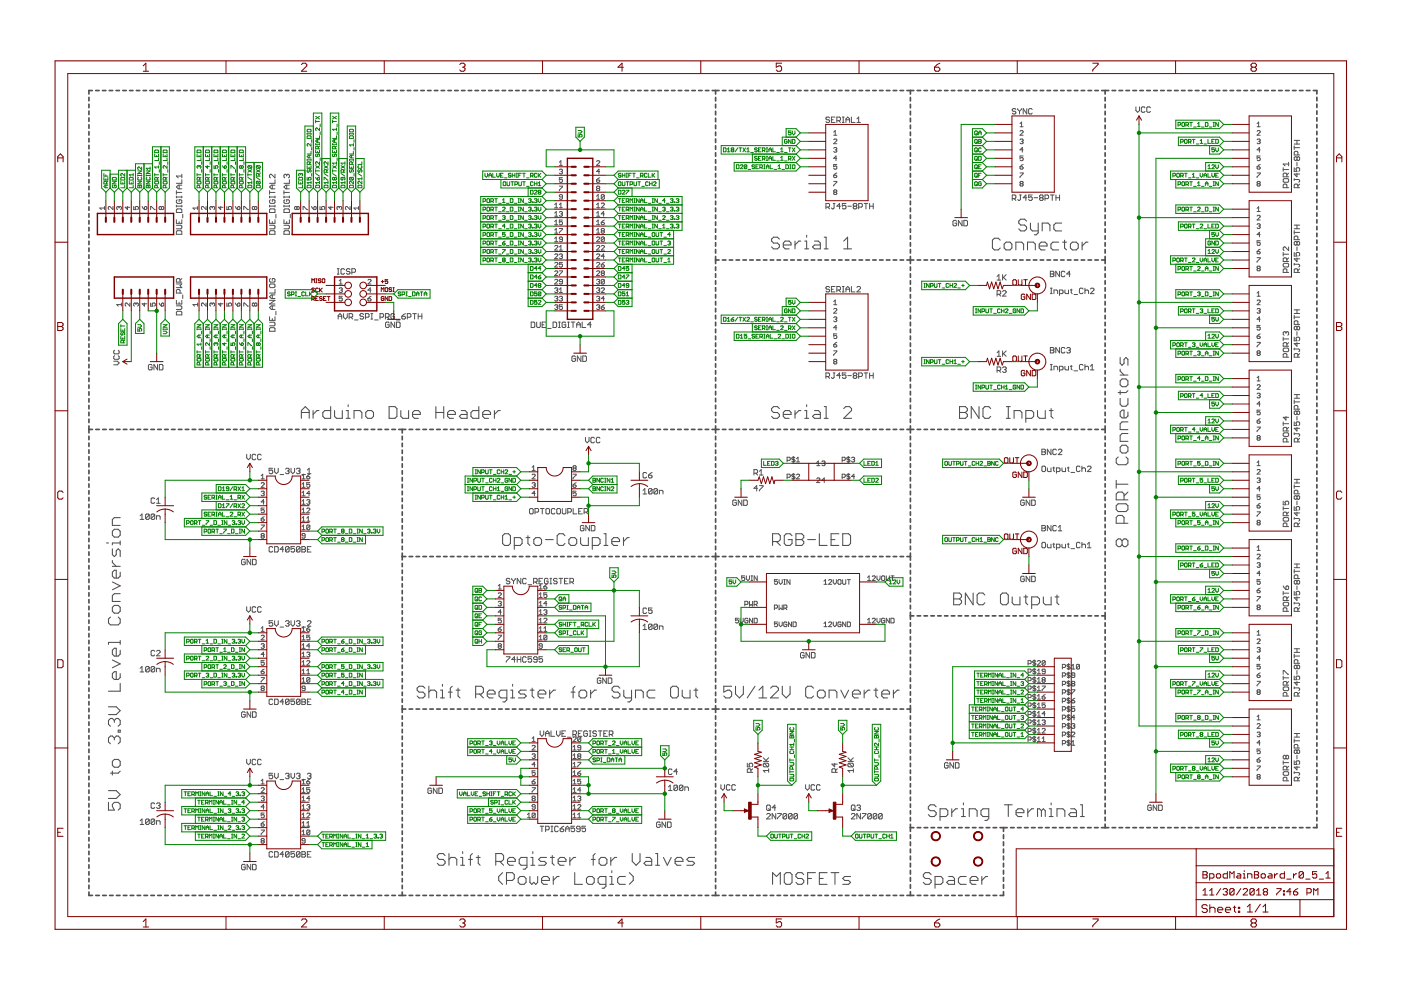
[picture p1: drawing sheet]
<svg xmlns="http://www.w3.org/2000/svg" width="420mm" height="297mm" viewBox="0 0 420 297" stroke-linecap="round" stroke-linejoin="round" font-family="sans-serif">
<g fill="none" stroke="#505050" stroke-width=".51">
<path d="M26.7 29.2v1M26.7 31.2v1.1M26.7 33.3v1M26.7 35.3v1.1M26.7 37.4v1M26.7 39.5v1M27.7 27.1h-1v1.1M28.7 27.1h1M30.7 27.1h1M32.8 27.1h1M34.8 27.1h1M36.8 27.1h1"/>
<path d="M38.9 27.1h1M40.9 27.1h1M42.9 27.1h1M45 27.1h1M47 27.1h1M49 27.1h1M51.1 27.1h1M53.1 27.1h1M55.1 27.1h1M57.1 27.1h1.1M59.2 27.1h1M61.2 27.1h1"/>
<path d="M63.2 27.1h1.1M65.3 27.1h1M67.3 27.1h1M69.3 27.1h1.1M71.4 27.1h1M73.4 27.1h1M75.4 27.1h1.1M77.5 27.1h1M79.5 27.1h1M81.5 27.1h1M83.6 27.1h1M85.6 27.1h1"/>
<path d="M87.6 27.1h1M89.7 27.1h1M91.7 27.1h1M93.7 27.1h1M95.8 27.1h1M97.8 27.1h1M99.8 27.1h1M101.9 27.1h1M103.9 27.1h1M105.9 27.1h1M107.9 27.1h1M110 27.1h1"/>
<path d="M112 27.1h1M114 27.1h1M116.1 27.1h1M118.1 27.1h1M120.1 27.1h1M122.2 27.1h1M124.2 27.1h1M126.2 27.1h1M128.2 27.1h1.1M130.3 27.1h1M132.3 27.1h1M134.3 27.1h1.1"/>
<path d="M136.4 27.1h1M138.4 27.1h1M140.4 27.1h1.1M142.5 27.1h1M144.5 27.1h1M146.5 27.1h1.1M148.6 27.1h1M150.6 27.1h1M152.6 27.1h1M154.7 27.1h1M156.7 27.1h1M158.7 27.1h1"/>
<path d="M160.8 27.1h1M162.8 27.1h1M164.8 27.1h1M166.9 27.1h1M168.9 27.1h1M170.9 27.1h1M173 27.1h1M175 27.1h1M177 27.1h1M179 27.1h1.1M181.1 27.1h1M183.1 27.1h1"/>
<path d="M185.1 27.1h1.1M187.2 27.1h1M189.2 27.1h1M191.2 27.1h1.1M193.3 27.1h1M195.3 27.1h1M197.3 27.1h1.1M199.4 27.1h1M201.4 27.1h1M203.4 27.1h1M205.5 27.1h1M207.5 27.1h1"/>
<path d="M209.5 27.1h1M211.6 27.1h1M213.6 27.1h2M214.6 27.1v1.1M214.6 29.2v1.1M214.6 31.3v1M214.6 33.4v1M214.6 35.4v1.1M214.6 37.5v1.1M214.6 39.6v1M216.7 27.1h1M218.7 27.1h1"/>
<path d="M220.7 27.1h1.1M222.8 27.1h1M224.9 27.1h1M226.9 27.1h1M229 27.1h1M231 27.1h1M233 27.1h1.1M235.1 27.1h1M237.2 27.1h1M239.2 27.1h1M241.3 27.1h1M243.3 27.1h1"/>
<path d="M245.3 27.1h1.1M247.4 27.1h1M249.4 27.1h1.1M251.5 27.1h1M253.5 27.1h1.1M255.6 27.1h1M257.6 27.1h1.1M259.7 27.1h1M261.7 27.1h1.1M263.8 27.1h1M265.8 27.1h1.1M267.9 27.1h1"/>
<path d="M269.9 27.1h1.1M272 27.1h2M273 27.1v1.1M273 29.2v1.1M273 31.3v1M273 33.4v1M273 35.4v1.1M273 37.5v1.1M273 39.6v1M275.1 27.1h1M277.1 27.1h1.1M279.2 27.1h1"/>
<path d="M281.2 27.1h1.1M283.3 27.1h1M285.3 27.1h1M287.4 27.1h1M289.4 27.1h1M291.5 27.1h1M293.5 27.1h1.1M295.6 27.1h1M297.6 27.1h1M299.7 27.1h1M301.7 27.1h1M303.8 27.1h1"/>
<path d="M305.8 27.1h1M307.8 27.1h1.1M309.9 27.1h1M312 27.1h1M314 27.1h1M316.1 27.1h1M318.1 27.1h1M320.1 27.1h1.1M322.2 27.1h1M324.3 27.1h1M326.3 27.1h1M328.4 27.1h1"/>
<path d="M330.4 27.1h2.1M331.4 27.1v1.1M331.4 29.2v1.1M331.4 31.3v1M331.4 33.4v1M331.4 35.4v1.1M331.4 37.5v1.1M331.4 39.6v1M333.5 27.1h1.1M335.6 27.1h1.1M337.7 27.1h1M339.7 27.1h1.1"/>
<path d="M341.8 27.1h1.1M343.9 27.1h1.1M346 27.1h1.1M348.1 27.1h1M350.2 27.1h1M352.2 27.1h1.1M354.3 27.1h1.1M356.4 27.1h1.1M358.5 27.1h1.1M360.6 27.1h1M362.6 27.1h1.1M364.7 27.1h1.1"/>
<path d="M366.8 27.1h1.1M368.9 27.1h1.1M371 27.1h1M373 27.1h1.1M375.1 27.1h1.1M377.2 27.1h1.1M379.3 27.1h1.1M381.4 27.1h1M383.5 27.1h1M385.5 27.1h1.1M387.6 27.1h1.1M389.7 27.1h1.1"/>
<path d="M391.8 27.1h1.1M393.9 27.1h1v1.1M394.9 29.2v1M394.9 31.2v1M394.9 33.3v1M394.9 35.3v1M394.9 37.3v1M394.9 39.3v1.1M26.7 41.5v1M26.7 43.6v1M26.7 45.6v1.1M26.7 47.7v1"/>
<path d="M26.7 49.7v1M26.7 51.8v1M26.7 53.8v1M26.7 55.9v1M26.7 57.9v1M26.7 60v1M214.6 41.6v1.1M214.6 43.7v1.1M214.6 45.8v1M214.6 47.9v1M214.6 49.9v1.1M214.6 52v1.1"/>
<path d="M214.6 54.1v1M214.6 56.2v1M214.6 58.2v1.1M273 41.6v1.1M273 43.7v1.1M273 45.8v1M273 47.9v1M273 49.9v1.1M273 52v1.1M273 54.1v1M273 56.2v1M273 58.2v1.1"/>
<path d="M331.4 41.6v1.1M331.4 43.7v1.1M331.4 45.8v1M331.4 47.9v1M331.4 49.9v1.1M331.4 52v1.1M331.4 54.1v1M331.4 56.2v1M331.4 58.2v1.1M394.9 41.4v1M394.9 43.4v1M394.9 45.5v1"/>
<path d="M394.9 47.5v1M394.9 49.5v1.1M394.9 51.6v1M394.9 53.6v1M394.9 55.6v1.1M394.9 57.7v1M394.9 59.7v1M26.7 62v1.1M26.7 64.1v1M26.7 66.1v1.1M26.7 68.2v1M26.7 70.2v1.1"/>
<path d="M26.7 72.3v1M26.7 74.3v1.1M26.7 76.4v1M26.7 78.4v1.1M214.6 77.9h1M214.6 60.3v1M214.6 62.4v1M214.6 64.4v1.1M214.6 66.5v1.1M214.6 68.6v1M214.6 70.7v1M214.6 72.7v1.1"/>
<path d="M214.6 74.8v1.1M214.6 76.9v2.1M216.7 77.9h1M218.7 77.9h1M220.7 77.9h1.1M222.8 77.9h1M224.9 77.9h1M226.9 77.9h1M229 77.9h1M231 77.9h1M233 77.9h1.1M235.1 77.9h1"/>
<path d="M237.2 77.9h1M239.2 77.9h1M241.3 77.9h1M243.3 77.9h1M245.3 77.9h1.1M247.4 77.9h1M249.4 77.9h1.1M251.5 77.9h1M253.5 77.9h1.1M255.6 77.9h1M257.6 77.9h1.1M259.7 77.9h1"/>
<path d="M261.7 77.9h1.1M263.8 77.9h1M265.8 77.9h1.1M267.9 77.9h1M269.9 77.9h1.1M272 77.9h2M273 60.3v1M273 62.4v1M273 64.4v1.1M273 66.5v1.1M273 68.6v1M273 70.7v1"/>
<path d="M273 72.7v1.1M273 74.8v1.1M273 76.9v2.1M275.1 77.9h1M277.1 77.9h1.1M279.2 77.9h1M281.2 77.9h1.1M283.3 77.9h1M285.3 77.9h1M287.4 77.9h1M289.4 77.9h1M291.5 77.9h1"/>
<path d="M293.5 77.9h1.1M295.6 77.9h1M297.6 77.9h1M299.7 77.9h1M301.7 77.9h1M303.8 77.9h1M305.8 77.9h1M307.8 77.9h1.1M309.9 77.9h1M312 77.9h1M314 77.9h1M316.1 77.9h1"/>
<path d="M318.1 77.9h1M320.1 77.9h1.1M322.2 77.9h1M324.3 77.9h1M326.3 77.9h1M328.4 77.9h1M330.4 77.9h1M331.4 60.3v1M331.4 62.4v1M331.4 64.4v1.1M331.4 66.5v1.1M331.4 68.6v1"/>
<path d="M331.4 70.7v1M331.4 72.7v1.1M331.4 74.8v1.1M331.4 76.9v2.1M394.9 61.8v1M394.9 63.8v1M394.9 65.8v1M394.9 67.9v1M394.9 69.9v1M394.9 71.9v1.1M394.9 74v1M394.9 76v1"/>
<path d="M394.9 78v1.1M26.7 80.5v1M26.7 82.5v1.1M26.7 84.6v1M26.7 86.6v1.1M26.7 88.7v1M26.7 90.7v1.1M26.7 92.8v1M26.7 94.8v1.1M26.7 96.9v1M26.7 99v1M214.6 80v1"/>
<path d="M214.6 82.1v1M214.6 84.1v1.1M214.6 86.2v1.1M214.6 88.3v1M214.6 90.4v1M214.6 92.4v1.1M214.6 94.5v1.1M214.6 96.6v1M214.6 98.7v1M273 80v1M273 82.1v1M273 84.1v1.1"/>
<path d="M273 86.2v1.1M273 88.3v1M273 90.4v1M273 92.4v1.1M273 94.5v1.1M273 96.6v1M273 98.7v1M331.4 80v1M331.4 82.1v1M331.4 84.1v1.1M331.4 86.2v1.1M331.4 88.3v1"/>
<path d="M331.4 90.4v1M331.4 92.4v1.1M331.4 94.5v1.1M331.4 96.6v1M331.4 98.7v1M394.9 80.1v1M394.9 82.1v1M394.9 84.2v1M394.9 86.2v1M394.9 88.2v1M394.9 90.3v1M394.9 92.3v1"/>
<path d="M394.9 94.3v1.1M394.9 96.4v1M394.9 98.4v1M26.7 101v1M26.7 103.1v1M26.7 105.1v1.1M26.7 107.2v1M26.7 109.2v1.1M26.7 111.3v1M26.7 113.3v1.1M26.7 115.4v1M26.7 117.4v1.1"/>
<path d="M26.7 119.5v1M214.6 100.7v1.1M214.6 102.8v1M214.6 104.9v1M214.6 106.9v1.1M214.6 109v1.1M214.6 111.1v1M214.6 113.2v1M214.6 115.2v1.1M214.6 117.3v1.1M214.6 119.4v1M273 100.7v1.1"/>
<path d="M273 102.8v1M273 104.9v1M273 106.9v1.1M273 109v1.1M273 111.1v1M273 113.2v1M273 115.2v1.1M273 117.3v1.1M273 119.4v1M331.4 100.7v1.1M331.4 102.8v1M331.4 104.9v1"/>
<path d="M331.4 106.9v1.1M331.4 109v1.1M331.4 111.1v1M331.4 113.2v1M331.4 115.2v1.1M331.4 117.3v1.1M331.4 119.4v1M394.9 100.4v1.1M394.9 102.5v1M394.9 104.5v1M394.9 106.6v1M394.9 108.6v1"/>
<path d="M394.9 110.6v1.1M394.9 112.7v1M394.9 114.7v1M394.9 116.7v1.1M394.9 118.8v1M26.7 128.7h1M26.7 121.5v1.1M26.7 123.6v1M26.7 125.6v1.1M26.7 127.7v2.1M26.7 130.8v1M26.7 132.8v1"/>
<path d="M26.7 134.8v1.1M26.7 136.9v1M26.7 138.9v1M28.7 128.7h1.1M30.8 128.7h1.1M32.9 128.7h1M34.9 128.7h1.1M37 128.7h1M39.1 128.7h1M41.1 128.7h1.1M43.2 128.7h1M45.3 128.7h1"/>
<path d="M47.3 128.7h1.1M49.4 128.7h1M51.5 128.7h1M53.5 128.7h1.1M55.6 128.7h1M57.6 128.7h1.1M59.7 128.7h1M61.8 128.7h1M63.8 128.7h1.1M65.9 128.7h1.1M68 128.7h1M70 128.7h1.1"/>
<path d="M72.1 128.7h1.1M74.2 128.7h1M76.2 128.7h1.1M78.3 128.7h1M80.3 128.7h1.1M82.4 128.7h1.1M84.5 128.7h1M86.6 128.7h1M88.6 128.7h1.1M90.7 128.7h1M92.8 128.7h1M94.8 128.7h1.1"/>
<path d="M96.9 128.7h1M98.9 128.7h1.1M101 128.7h1M103.1 128.7h1M105.1 128.7h1.1M107.2 128.7h1M109.3 128.7h1M111.3 128.7h1.1M113.4 128.7h1M115.5 128.7h1M117.5 128.7h1.1M119.6 128.7h2.1"/>
<path d="M120.6 128.7v1.1M120.6 130.8v1M120.6 132.8v1.1M120.6 134.9v1M120.6 136.9v1.1M120.6 139v1.1M122.7 128.7h1.1M124.8 128.7h1M126.8 128.7h1.1M128.9 128.7h1M131 128.7h1M133 128.7h1.1"/>
<path d="M135.1 128.7h1M137.2 128.7h1M139.2 128.7h1.1M141.3 128.7h1M143.4 128.7h1M145.4 128.7h1.1M147.5 128.7h1M149.5 128.7h1.1M151.6 128.7h1.1M153.7 128.7h1M155.7 128.7h1.1M157.8 128.7h1.1"/>
<path d="M159.9 128.7h1M161.9 128.7h1.1M164 128.7h1.1M166.1 128.7h1M168.1 128.7h1.1M170.2 128.7h1M172.3 128.7h1M174.3 128.7h1.1M176.4 128.7h1M178.5 128.7h1M180.5 128.7h1.1M182.6 128.7h1"/>
<path d="M184.7 128.7h1M186.7 128.7h1.1M188.8 128.7h1M190.8 128.7h1.1M192.9 128.7h1.1M195 128.7h1M197 128.7h1.1M199.1 128.7h1.1M201.2 128.7h1M203.2 128.7h1.1M205.3 128.7h1.1M207.4 128.7h1"/>
<path d="M209.4 128.7h1.1M211.5 128.7h1M213.6 128.7h2M214.6 121.5v1M214.6 123.5v1.1M214.6 125.6v1M214.6 127.7v2.1M214.6 130.8v1M214.6 132.8v1.1M214.6 134.9v1M214.6 136.9v1.1M214.6 139v1.1"/>
<path d="M216.7 128.7h1M218.7 128.7h1M220.7 128.7h1.1M222.8 128.7h1M224.9 128.7h1M226.9 128.7h1M229 128.7h1M231 128.7h1M233 128.7h1.1M235.1 128.7h1M237.2 128.7h1M239.2 128.7h1"/>
<path d="M241.3 128.7h1M243.3 128.7h1M245.3 128.7h1.1M247.4 128.7h1M249.4 128.7h1.1M251.5 128.7h1M253.5 128.7h1.1M255.6 128.7h1M257.6 128.7h1.1M259.7 128.7h1M261.7 128.7h1.1M263.8 128.7h1"/>
<path d="M265.8 128.7h1.1M267.9 128.7h1M269.9 128.7h1.1M272 128.7h2M273 121.5v1M273 123.5v1.1M273 125.6v1M273 127.7v2.1M273 130.8v1M273 132.8v1.1M273 134.9v1M273 136.9v1.1"/>
<path d="M273 139v1.1M275.1 128.7h1M277.1 128.7h1.1M279.2 128.7h1M281.2 128.7h1.1M283.3 128.7h1M285.3 128.7h1M287.4 128.7h1M289.4 128.7h1M291.5 128.7h1M293.5 128.7h1.1M295.6 128.7h1"/>
<path d="M297.6 128.7h1M299.7 128.7h1M301.7 128.7h1M303.8 128.7h1M305.8 128.7h1M307.8 128.7h1.1M309.9 128.7h1M312 128.7h1M314 128.7h1M316.1 128.7h1M318.1 128.7h1M320.1 128.7h1.1"/>
<path d="M322.2 128.7h1M324.3 128.7h1M326.3 128.7h1M328.4 128.7h1M330.4 128.7h1M331.4 121.5v1M331.4 123.5v1.1M331.4 125.6v1M331.4 127.7v2M331.4 130.7v1.1M331.4 132.8v1M331.4 134.8v1"/>
<path d="M331.4 136.8v1.1M331.4 138.9v1M394.9 120.8v1M394.9 122.9v1M394.9 124.9v1M394.9 126.9v1M394.9 128.9v1.1M394.9 131v1M394.9 133v1M394.9 135.1v1M394.9 137.1v1M394.9 139.1v1"/>
<path d="M26.7 140.9v1.1M26.7 143v1M26.7 145v1M26.7 147.1v1M26.7 149.1v1M26.7 151.2v1M26.7 153.2v1M26.7 155.2v1.1M26.7 157.3v1M26.7 159.3v1M120.6 141.1v1M120.6 143.1v1.1"/>
<path d="M120.6 145.2v1M120.6 147.2v1.1M120.6 149.3v1M120.6 151.4v1M120.6 153.4v1.1M120.6 155.5v1M120.6 157.5v1.1M120.6 159.6v1M214.6 141.1v1M214.6 143.1v1.1M214.6 145.2v1M214.6 147.2v1.1"/>
<path d="M214.6 149.3v1M214.6 151.4v1M214.6 153.4v1.1M214.6 155.5v1M214.6 157.5v1.1M214.6 159.6v1M273 141.1v1M273 143.1v1.1M273 145.2v1M273 147.2v1.1M273 149.3v1M273 151.4v1"/>
<path d="M273 153.4v1.1M273 155.5v1M273 157.5v1.1M273 159.6v1M331.4 140.9v1M331.4 142.9v1.1M331.4 145v1M331.4 147v1M331.4 149v1.1M331.4 151.1v1M331.4 153.1v1M331.4 155.1v1"/>
<path d="M331.4 157.2v1M331.4 159.2v1M394.9 141.2v1M394.9 143.2v1M394.9 145.2v1.1M394.9 147.3v1M394.9 149.3v1M394.9 151.3v1.1M394.9 153.4v1M394.9 155.4v1M394.9 157.5v1M394.9 159.5v1"/>
<path d="M26.7 161.4v1M26.7 163.4v1M26.7 165.4v1.1M26.7 167.5v1M26.7 169.5v1M26.7 171.5v1.1M26.7 173.6v1M26.7 175.6v1M26.7 177.7v1M26.7 179.7v1M120.6 161.6v1.1M120.6 163.7v1.1"/>
<path d="M120.6 165.8v2M120.6 168.8v1.1M120.6 170.9v1M120.6 172.9v1M120.6 174.9v1.1M120.6 177v1M120.6 179v1M120.6 166.8h1.1M122.7 166.8h1.1M124.8 166.8h1M126.8 166.8h1.1M128.9 166.8h1"/>
<path d="M131 166.8h1M133 166.8h1.1M135.1 166.8h1M137.2 166.8h1M139.2 166.8h1.1M141.3 166.8h1M143.4 166.8h1M145.4 166.8h1.1M147.5 166.8h1M149.5 166.8h1.1M151.6 166.8h1.1M153.7 166.8h1"/>
<path d="M155.7 166.8h1.1M157.8 166.8h1.1M159.9 166.8h1M161.9 166.8h1.1M164 166.8h1.1M166.1 166.8h1M168.1 166.8h1.1M170.2 166.8h1M172.3 166.8h1M174.3 166.8h1.1M176.4 166.8h1M178.5 166.8h1"/>
<path d="M180.5 166.8h1.1M182.6 166.8h1M184.7 166.8h1M186.7 166.8h1.1M188.8 166.8h1M190.8 166.8h1.1M192.9 166.8h1.1M195 166.8h1M197 166.8h1.1M199.1 166.8h1.1M201.2 166.8h1M203.2 166.8h1.1"/>
<path d="M205.3 166.8h1.1M207.4 166.8h1M209.4 166.8h1.1M211.5 166.8h1M213.6 166.8h2M214.6 161.6v1.1M214.6 163.7v1.1M214.6 165.8v2M214.6 168.8v1.1M214.6 170.9v1M214.6 172.9v1M214.6 174.9v1.1"/>
<path d="M214.6 177v1M214.6 179v1M216.7 166.8h1M218.7 166.8h1M220.7 166.8h1.1M222.8 166.8h1M224.9 166.8h1M226.9 166.8h1M229 166.8h1M231 166.8h1M233 166.8h1.1M235.1 166.8h1"/>
<path d="M237.2 166.8h1M239.2 166.8h1M241.3 166.8h1M243.3 166.8h1M245.3 166.8h1.1M247.4 166.8h1M249.4 166.8h1.1M251.5 166.8h1M253.5 166.8h1.1M255.6 166.8h1M257.6 166.8h1.1M259.7 166.8h1"/>
<path d="M261.7 166.8h1.1M263.8 166.8h1M265.8 166.8h1.1M267.9 166.8h1M269.9 166.8h1.1M272 166.8h1M273 161.6v1.1M273 163.7v1.1M273 165.8v2.1M273 168.9v1.1M273 171v1.1M273 173.1v1.1"/>
<path d="M273 175.2v1M273 177.2v1.1M273 179.3v1.1M331.4 161.2v1M331.4 163.3v1M331.4 165.3v1M331.4 167.3v1M331.4 169.4v1M331.4 171.4v1M331.4 173.4v1M331.4 175.5v1M331.4 177.5v1"/>
<path d="M331.4 179.5v1M394.9 161.5v1.1M394.9 163.6v1M394.9 165.6v1M394.9 167.6v1.1M394.9 169.7v1M394.9 171.7v1M394.9 173.8v1M394.9 175.8v1M394.9 177.8v1M394.9 179.9v1M26.7 181.7v1.1"/>
<path d="M26.7 183.8v1M26.7 185.8v1M26.7 187.9v1M26.7 189.9v1M26.7 191.9v1.1M26.7 194v1M26.7 196v1M26.7 198v1.1M120.6 181v1.1M120.6 183.1v1M120.6 185.1v1M120.6 187.1v1.1"/>
<path d="M120.6 189.2v1M120.6 191.2v1M120.6 193.2v1M120.6 195.3v1M120.6 197.3v1M120.6 199.3v1M214.6 181v1.1M214.6 183.1v1M214.6 185.1v1M214.6 187.1v1.1M214.6 189.2v1M214.6 191.2v1"/>
<path d="M214.6 193.2v1M214.6 195.3v1M214.6 197.3v1M214.6 199.3v1M273 181.4v1.1M273 183.5v2.1M273 186.6v1.1M273 188.7v1.1M273 190.8v1.1M273 192.9v1M273 194.9v1.1M273 197v1.1"/>
<path d="M273 199.1v1M273 184.6h1M275.1 184.6h1M277.1 184.6h1.1M279.2 184.6h1M281.2 184.6h1.1M283.3 184.6h1M285.3 184.6h1M287.4 184.6h1M289.4 184.6h1M291.5 184.6h1M293.5 184.6h1.1"/>
<path d="M295.6 184.6h1M297.6 184.6h1M299.7 184.6h1M301.7 184.6h1M303.8 184.6h1M305.8 184.6h1M307.8 184.6h1.1M309.9 184.6h1M312 184.6h1M314 184.6h1M316.1 184.6h1M318.1 184.6h1"/>
<path d="M320.1 184.6h1.1M322.2 184.6h1M324.3 184.6h1M326.3 184.6h1M328.4 184.6h1M330.4 184.6h1M331.4 181.5v1.1M331.4 183.6v2.1M331.4 186.7v1M331.4 188.7v1.1M331.4 190.8v1.1M331.4 192.9v1.1"/>
<path d="M331.4 195v1.1M331.4 197.1v1M331.4 199.2v1M394.9 181.9v1M394.9 183.9v1.1M394.9 186v1M394.9 188v1M394.9 190v1.1M394.9 192.1v1M394.9 194.1v1M394.9 196.2v1M394.9 198.2v1"/>
<path d="M26.7 200.1v1M26.7 202.1v1M26.7 204.2v1M26.7 206.2v1M26.7 208.2v1.1M26.7 210.3v1M26.7 212.3v1M26.7 214.4v1M26.7 216.4v1M26.7 218.4v1.1M120.6 201.4v1M120.6 203.4v1"/>
<path d="M120.6 205.4v1M120.6 207.5v1M120.6 209.5v1M120.6 211.5v2.1M120.6 214.6v1M120.6 216.6v1M120.6 218.6v1M120.6 212.5h1.1M122.7 212.5h1.1M124.8 212.5h1M126.8 212.5h1.1M128.9 212.5h1"/>
<path d="M131 212.5h1M133 212.5h1.1M135.1 212.5h1M137.2 212.5h1M139.2 212.5h1.1M141.3 212.5h1M143.4 212.5h1M145.4 212.5h1.1M147.5 212.5h1M149.5 212.5h1.1M151.6 212.5h1.1M153.7 212.5h1"/>
<path d="M155.7 212.5h1.1M157.8 212.5h1.1M159.9 212.5h1M161.9 212.5h1.1M164 212.5h1.1M166.1 212.5h1M168.1 212.5h1.1M170.2 212.5h1M172.3 212.5h1M174.3 212.5h1.1M176.4 212.5h1M178.5 212.5h1"/>
<path d="M180.5 212.5h1.1M182.6 212.5h1M184.7 212.5h1M186.7 212.5h1.1M188.8 212.5h1M190.8 212.5h1.1M192.9 212.5h1.1M195 212.5h1M197 212.5h1.1M199.1 212.5h1.1M201.2 212.5h1M203.2 212.5h1.1"/>
<path d="M205.3 212.5h1.1M207.4 212.5h1M209.4 212.5h1.1M211.5 212.5h1M213.6 212.5h2M214.6 201.4v1M214.6 203.4v1M214.6 205.4v1M214.6 207.5v1M214.6 209.5v1M214.6 211.5v2.1M214.6 214.6v1"/>
<path d="M214.6 216.6v1M214.6 218.6v1M216.7 212.5h1M218.7 212.5h1M220.7 212.5h1.1M222.8 212.5h1M224.9 212.5h1M226.9 212.5h1M229 212.5h1M231 212.5h1M233 212.5h1.1M235.1 212.5h1"/>
<path d="M237.2 212.5h1M239.2 212.5h1M241.3 212.5h1M243.3 212.5h1M245.3 212.5h1.1M247.4 212.5h1M249.4 212.5h1.1M251.5 212.5h1M253.5 212.5h1.1M255.6 212.5h1M257.6 212.5h1.1M259.7 212.5h1"/>
<path d="M261.7 212.5h1.1M263.8 212.5h1M265.8 212.5h1.1M267.9 212.5h1M269.9 212.5h1.1M272 212.5h1M273 201.1v1.1M273 203.2v1.1M273 205.3v1M273 207.3v1.1M273 209.4v1.1M273 211.5v2.1"/>
<path d="M273 214.6v1M273 216.6v1M273 218.6v1M331.4 201.2v1.1M331.4 203.3v1.1M331.4 205.4v1.1M331.4 207.5v1M331.4 209.5v1.1M331.4 211.6v1.1M331.4 213.7v1.1M331.4 215.8v1.1M331.4 217.9v1"/>
<path d="M331.4 220v1M394.9 200.2v1.1M394.9 202.3v1M394.9 204.3v1M394.9 206.3v1M394.9 208.4v1M394.9 210.4v1M394.9 212.4v1.1M394.9 214.5v1M394.9 216.5v1M394.9 218.5v1.1M26.7 220.5v1"/>
<path d="M26.7 222.5v1M26.7 224.6v1M26.7 226.6v1M26.7 228.6v1.1M26.7 230.7v1M26.7 232.7v1M26.7 234.7v1.1M26.7 236.8v1M26.7 238.8v1M120.6 220.6v1.1M120.6 222.7v1M120.6 224.7v1"/>
<path d="M120.6 226.7v1.1M120.6 228.8v1M120.6 230.8v1M120.6 232.8v1M120.6 234.9v1M120.6 236.9v1M120.6 238.9v1M214.6 220.6v1.1M214.6 222.7v1M214.6 224.7v1M214.6 226.7v1.1M214.6 228.8v1"/>
<path d="M214.6 230.8v1M214.6 232.8v1M214.6 234.9v1M214.6 236.9v1M214.6 238.9v1M273 220.6v1.1M273 222.7v1M273 224.7v1M273 226.7v1.1M273 228.8v1M273 230.8v1M273 232.8v1"/>
<path d="M273 234.9v1M273 236.9v1M273 238.9v1M331.4 222v1.1M331.4 224.1v1.1M331.4 226.2v1.1M331.4 228.3v1.1M331.4 230.4v1M331.4 232.5v1M331.4 234.5v1.1M331.4 236.6v1.1M331.4 238.7v1.1"/>
<path d="M394.9 220.6v1M394.9 222.6v1M394.9 224.7v1M394.9 226.7v1M394.9 228.7v1M394.9 230.8v1M394.9 232.8v1M394.9 234.8v1.1M394.9 236.9v1M394.9 238.9v1M26.7 240.9v1M26.7 242.9v1"/>
<path d="M26.7 244.9v1.1M26.7 247v1M26.7 249v1M26.7 251.1v1M26.7 253.1v1M26.7 255.1v1.1M26.7 257.2v1M26.7 259.2v1M120.6 241v1M120.6 243v1M120.6 245v1M120.6 247.1v1"/>
<path d="M120.6 249.1v1M120.6 251.1v1M120.6 253.2v1M120.6 255.2v1M120.6 257.2v1M120.6 259.2v1.1M214.6 241v1M214.6 243v1M214.6 245v1M214.6 247.1v1M214.6 249.1v1M214.6 251.1v1"/>
<path d="M214.6 253.2v1M214.6 255.2v1M214.6 257.2v1M214.6 259.2v1.1M273 248.1h1.1M273 241v1M273 243v1M273 245v1M273 247.1v2.1M273 250.2v1.1M273 252.3v1.2M273 254.5v1.1"/>
<path d="M273 256.6v1.1M273 258.7v1.2M275.1 248.1h1M277.2 248.1h1M279.2 248.1h1.1M281.3 248.1h1M283.4 248.1h1M285.4 248.1h1.1M287.5 248.1h1M289.6 248.1h1M291.6 248.1h1.1M293.7 248.1h1"/>
<path d="M295.8 248.1h1M297.8 248.1h1.1M299.9 248.1h2.1M300.9 248.1v1.1M300.9 250.2v1.1M300.9 252.3v1.2M300.9 254.5v1.1M300.9 256.6v1.1M300.9 258.7v1.2M303.1 248.1h1M305.2 248.1h1M307.3 248.1h1"/>
<path d="M309.4 248.1h1M311.4 248.1h1.1M313.6 248.1h1M315.7 248.1h1M317.8 248.1h1M319.8 248.1h1.1M321.9 248.1h1.1M324 248.1h1.1M326.2 248.1h1M328.3 248.1h1M330.3 248.1h2.2M331.4 240.8v1"/>
<path d="M331.4 242.8v1.1M331.4 244.9v1.1M331.4 247v1.1M333.5 248.1h1.1M335.6 248.1h1.1M337.7 248.1h1M339.7 248.1h1.1M341.8 248.1h1.1M343.9 248.1h1.1M346 248.1h1.1M348.1 248.1h1M350.2 248.1h1"/>
<path d="M352.2 248.1h1.1M354.3 248.1h1.1M356.4 248.1h1.1M358.5 248.1h1.1M360.6 248.1h1M362.6 248.1h1.1M364.7 248.1h1.1M366.8 248.1h1.1M368.9 248.1h1.1M371 248.1h1M373 248.1h1.1M375.1 248.1h1.1"/>
<path d="M377.2 248.1h1.1M379.3 248.1h1.1M381.4 248.1h1M383.5 248.1h1M385.5 248.1h1.1M387.6 248.1h1.1M389.7 248.1h1.1M391.8 248.1h1.1M394.9 240.9v1.1M394.9 243v1M394.9 245v1M394.9 247.1v1h-1"/>
<path d="M26.7 267.4v1h1M26.7 261.3v1M26.7 263.3v1M26.7 265.3v1.1M28.7 268.4h1.1M30.8 268.4h1.1M32.9 268.4h1M34.9 268.4h1.1M37 268.4h1M39.1 268.4h1M41.1 268.4h1.1M43.2 268.4h1"/>
<path d="M45.3 268.4h1M47.3 268.4h1.1M49.4 268.4h1M51.5 268.4h1M53.5 268.4h1.1M55.6 268.4h1M57.6 268.4h1.1M59.7 268.4h1M61.8 268.4h1M63.8 268.4h1.1M65.9 268.4h1.1M68 268.4h1"/>
<path d="M70 268.4h1.1M72.1 268.4h1.1M74.2 268.4h1M76.2 268.4h1.1M78.3 268.4h1M80.3 268.4h1.1M82.4 268.4h1.1M84.5 268.4h1M86.6 268.4h1M88.6 268.4h1.1M90.7 268.4h1M92.8 268.4h1"/>
<path d="M94.8 268.4h1.1M96.9 268.4h1M98.9 268.4h1.1M101 268.4h1M103.1 268.4h1M105.1 268.4h1.1M107.2 268.4h1M109.3 268.4h1M111.3 268.4h1.1M113.4 268.4h1M115.5 268.4h1M117.5 268.4h1.1"/>
<path d="M119.6 268.4h2.1M120.6 261.3v1M120.6 263.3v1M120.6 265.3v1.1M120.6 267.4v1M122.7 268.4h1.1M124.8 268.4h1M126.8 268.4h1.1M128.9 268.4h1M131 268.4h1M133 268.4h1.1M135.1 268.4h1"/>
<path d="M137.2 268.4h1M139.2 268.4h1.1M141.3 268.4h1M143.4 268.4h1M145.4 268.4h1.1M147.5 268.4h1M149.5 268.4h1.1M151.6 268.4h1.1M153.7 268.4h1M155.7 268.4h1.1M157.8 268.4h1.1M159.9 268.4h1"/>
<path d="M161.9 268.4h1.1M164 268.4h1.1M166.1 268.4h1M168.1 268.4h1.1M170.2 268.4h1M172.3 268.4h1M174.3 268.4h1.1M176.4 268.4h1M178.5 268.4h1M180.5 268.4h1.1M182.6 268.4h1M184.7 268.4h1"/>
<path d="M186.7 268.4h1.1M188.8 268.4h1M190.8 268.4h1.1M192.9 268.4h1.1M195 268.4h1M197 268.4h1.1M199.1 268.4h1.1M201.2 268.4h1M203.2 268.4h1.1M205.3 268.4h1.1M207.4 268.4h1M209.4 268.4h1.1"/>
<path d="M211.5 268.4h1M213.6 268.4h2M214.6 261.3v1M214.6 263.3v1M214.6 265.3v1.1M214.6 267.4v1M216.7 268.4h1M218.7 268.4h1M220.7 268.4h1.1M222.8 268.4h1M224.9 268.4h1M226.9 268.4h1"/>
<path d="M229 268.4h1M231 268.4h1M233 268.4h1.1M235.1 268.4h1M237.2 268.4h1M239.2 268.4h1M241.3 268.4h1M243.3 268.4h1M245.3 268.4h1.1M247.4 268.4h1M249.4 268.4h1.1M251.5 268.4h1"/>
<path d="M253.5 268.4h1.1M255.6 268.4h1M257.6 268.4h1.1M259.7 268.4h1M261.7 268.4h1.1M263.8 268.4h1M265.8 268.4h1.1M267.9 268.4h1M269.9 268.4h1.1M272 268.4h2.1M273 260.9v1.1M273 263v1.1"/>
<path d="M273 265.2v1.1M273 267.3v1.1M275.1 268.4h1M277.2 268.4h1M279.2 268.4h1.1M281.3 268.4h1M283.4 268.4h1M285.4 268.4h1.1M287.5 268.4h1M289.6 268.4h1M291.6 268.4h1.1M293.7 268.4h1"/>
<path d="M295.8 268.4h1M297.8 268.4h1.1M300.9 260.9v1.1M300.9 263v1.1M300.9 265.2v1.1M300.9 267.3v1.1h-1"/>
</g>
<g fill="none" stroke="#505050" stroke-width=".32">
<path d="M233.7 71.7l-.5-.6h-1.2l-.6 .6v.6l.6 .6h1.2l.5 .5v.6l-.5 .6h-1.2l-.6-.6M234.9 73.4h2.3v-.5l-.5-.6h-1.2l-.6 .6v1.1l.6 .6h1.2M238.4 72.3v2.3M240.2 72.3h-.6l-1.2 1.1M241.3 74.6h1.2M241.3 72.3h.6v2.3M241.9 70.5v.6M244.3 72.3h1.1l.6 .6v1.7h-1.7l-.6-.6 .6-.6h1.7M247.2 71.1h.6v3.5M247.2 74.6h1.1M253 74.6h2.4M253 72.3l1.2-1.2v3.5"/>
<path d="M300 72l-.6-.6h-1.2l-.6 .6v2.3l.6 .6h1.2l.6-.6M301.1 73.2l.6-.6h1.2l.6 .6v1.1l-.6 .6h-1.2l-.6-.6zM304.7 74.9v-2.3h1.7l.6 .6v1.7M307.9 66.3l-.6-.6h-1.2l-.6 .6v.6l.6 .6h1.2l.6 .5v.6l-.6 .6h-1.2l-.6-.6M308.1 74.9v-2.3h1.8l.6 .6v1.7M309 66.9v1.7l.6 .6h1.8M311.4 66.9v2.9l-.6 .6h-.6M311.7 73.7h2.3v-.5l-.6-.6h-1.1l-.6 .6v1.1l.6 .6h1.1M312.5 69.2v-2.3h1.8l.6 .6v1.7M317.5 72.6h-1.8l-.5 .6v1.1l.5 .6h1.8M318.4 66.9h-1.8l-.6 .6v1.1l.6 .6h1.8M318.7 72.6h1.1"/>
<path d="M319.3 72v2.3l.5 .6M321 73.2l.6-.6h1.2l.6 .6v1.1l-.6 .6h-1.2l-.6-.6zM324.5 72.6v2.3M326.3 72.6h-.6l-1.2 1.1M335.9 107.1v1.8l.6 .6 .6-.6v-1.2l.6-.6 .6 .6v1.8M335.9 119.4v1.8l.6 .6h1.2l.6-.6v-1.8M335.9 110.7v.5l1.2 1.2M335.9 117.1v1.2M335.9 112.4h2.4M336.5 113.6h1.2l.6 .6v1.1l-.6 .6h-1.2l-.6-.6v-1.1zM338.3 117.1l-.6 .6h-2.4M90.4 123.6h2.3"/>
<path d="M90.4 125.4v-2.3l1.2-1.2 1.1 1.2v2.3M93.9 123.1v2.3M95.7 123.1h-.6l-1.2 1.1M99.2 121.9v3.5h-1.8l-.6-.6v-1.2l.6-.5h1.8M100.3 123.1v1.7l.6 .6h1.8v-2.3M103.8 125.4h1.2M103.8 123.1h.6v2.3M104.4 121.3v.6M106.2 125.4v-2.3h1.7l.6 .5v1.8M109.7 123.6l.6-.5h1.1l.6 .5v1.2l-.6 .6h-1.1l-.6-.6zM116.7 121.9h1.7l.6 .6v2.3l-.6 .6h-1.7zM120.2 123.1v1.7l.6 .6h1.7v-2.3"/>
<path d="M123.7 124.2h2.3v-.6l-.5-.5h-1.2l-.6 .5v1.2l.6 .6h1.2M130.7 123.6h2.4M130.7 121.9v3.5M133.1 121.9v3.5M134.2 124.2h2.4v-.6l-.6-.5h-1.2l-.6 .5v1.2l.6 .6h1.2M138.3 123.1h1.2l.6 .5v1.8h-1.8l-.5-.6 .5-.6h1.8M143.6 121.9v3.5h-1.8l-.6-.6v-1.2l.6-.5h1.8M144.8 124.2h2.3v-.6l-.6-.5h-1.1l-.6 .5v1.2l.6 .6h1.1M148.3 123.1v2.3M150 123.1h-.6l-1.1 1.1M233.7 122.5l-.5-.6h-1.2l-.6 .6v.6l.6 .5h1.2l.5 .6v.6l-.5 .6h-1.2l-.6-.6M234.9 124.2h2.3v-.6l-.5-.5h-1.2l-.6 .5v1.2l.6 .6h1.2"/>
<path d="M238.4 123.1v2.3M240.2 123.1h-.6l-1.2 1.1M241.3 125.4h1.2M241.3 123.1h.6v2.3M241.9 121.3v.6M244.3 123.1h1.1l.6 .5v1.8h-1.7l-.6-.6 .6-.6h1.7M247.2 121.9h.6v3.5M247.2 125.4h1.1M253 122.5l.6-.6h1.2l.6 .6v.6l-2.4 2.3h2.4M287.8 121.9h1.7l.6 .6v.6l-.6 .5 .6 .6v.6l-.6 .6h-1.7zM287.8 123.6h1.7M293.6 121.9v3.5l-2.3-3.5v3.5"/>
<path d="M297.1 122.5l-.6-.6h-1.1l-.6 .6v2.3l.6 .6h1.1l.6-.6M301.8 121.9h1.2M301.8 125.4h1.2M302.4 121.9v3.5M304.1 125.4v-2.3h1.8l.6 .5v1.8M307.6 125.4h1.8l.6-.6v-1.2l-.6-.5h-1.8v3.5M311.1 123.1v1.7l.6 .6h1.8v-2.3M314.7 123.1h1.1M315.2 122.5v2.3l.6 .6M335.3 137l-.5 .5v1.2l.5 .6h2.4l.6-.6v-1.2l-.6-.5M336.5 133.5h1.2l.6 .5v1.2l-.6 .6h-1.2l-.6-.6v-1.2zM338.3 123.5v1.2l-.6 .6h-1.2l-.6-.6v-1.2l.6-.6h.6v2.4"/>
<path d="M338.3 126.4h-1.8l-.6 .6v1.8h2.4M338.3 129.9h-1.8l-.6 .6v1.8h2.4M34.3 158.6h1.2l.5 .6v1.2l-.5 .6h-1.2l-.6-.6v-1.2zM36 155.2h-1.7l-.6 .5v1.8h2.3M151.3 160h1.2l.6 .6v2.3l-.6 .6h-1.2l-.6-.6v-2.3zM181.1 160h.6v3.5M238.7 160h1.8l.5 .6v.5l-.5 .6 .5 .6v.6l-.5 .6h-1.8zM245.7 160v3.5h2.4M251.6 160h-2.4v3.5h2.4M252.7 160h1.8l.6 .6v2.3l-.6 .6h-1.8zM334.8 144v2.3M334.8 151.6l.5-.6h2.4l.6 .6v1.1l-.6 .6h-2.4l-.5-.6z"/>
<path d="M334.8 145.1h3.5M337.1 149.8v-1.7l-.6-.6h-1.2l-.5 .6v1.7h3.5M337.1 156.8v-1.7l-.6-.6h-1.2l-.5 .6v1.7h3.5M338.3 147.5l-1.2 1.2M31.9 162.8h.6M33.7 164.5v1.7l.6 .6 .6-.6v-1.1l.6-.6 .5 .6v1.7M33.7 168v.6l1.2 1.2M33.7 174.4l2.3 1.2-2.3 1.2M33.7 169.8h2.3M36 162.8h-2.3v.5M36 171.5v1.2l-.5 .6h-1.2l-.6-.6v-1.2l.6-.6h.6v2.4M36 177.9h-1.7l-.6 .6v1.8h2.3"/>
<path d="M36 162.2v1.1M154.2 163.5h1.8l.6-.6v-1.2l-.6-.6h-1.8v3.6M157.8 161.1h1.1M158.3 160.6v2.3l.6 .6M160.1 161.7l.6-.6h1.1l.6 .6v1.2l-.6 .6h-1.1l-.6-.6zM163.6 161.7h2.3M169.4 160.6l-.6-.6h-1.1l-.6 .6v2.3l.6 .6h1.1l.6-.6M170.6 161.7l.6-.6h1.2l.6 .6v1.2l-.6 .6h-1.2l-.6-.6zM174.1 161.1v1.8l.6 .6h1.7v-2.4M177.6 163.5h1.8l.6-.6v-1.2l-.6-.6h-1.8v3.6M181.1 163.5h1.2M183.5 162.3h2.3v-.6l-.6-.6h-1.2l-.5 .6v1.2l.5 .6h1.2"/>
<path d="M187 161.1v2.4M188.7 161.1h-.5l-1.2 1.2M231.7 162.3h1.7l.6-.6v-1.1l-.6-.6h-1.7v3.5M232.9 162.3l1.1 1.2M237.5 160.6l-.6-.6h-1.1l-.6 .6v2.3l.6 .6h1.1l.6-.6v-1.2h-1.1M238.7 161.7h1.8M242.2 161.7h2.4M249.2 161.7h1.2M286 177.8h1.8l.6 .6v.5l-.6 .6 .6 .6v.6l-.6 .6h-1.8zM286 179.5h1.8M291.8 177.8v3.5l-2.3-3.5v3.5M295.4 178.4l-.6-.6h-1.2l-.6 .6v2.3l.6 .6h1.2l.6-.6"/>
<path d="M300 178.4l.6-.6h1.2l.6 .6v2.3l-.6 .6h-1.2l-.6-.6zM303.6 178.9v1.8l.5 .6h1.8v-2.4M307.1 178.9h1.1M307.6 178.4v2.3l.6 .6M312.9 178.9v1.8l.6 .6h1.7v-2.4M316.4 178.9h1.2M317 178.4v2.3l.6 .6M336.5 162.1l-.6-.6h-.6l-.5 .6v1.2l.5 .6h.6l.6-.6M336.5 162.1l.6-.6h.6l.6 .6v1.2l-.6 .6h-.6l-.6-.6M336.5 162.1v1.2M33.1 185l-.6 .5v1.2l.6 .6h2.4l.5-.6v-1.2l-.5-.5M33.7 182l.6-.5h1.2l.5 .5v1.2l-.5 .6h-1.2l-.6-.6z"/>
<path d="M33.7 197.8l2.3 1.2-2.3 1.2M36 192.6h-3.5v.5M36 194.9v1.2l-.5 .6h-1.2l-.6-.6v-1.2l.6-.6h.6v2.4M36 192v1.1M309.4 181.3h1.7l.6-.6v-1.2l-.6-.6h-1.7v3.5M32.5 211.9h2.4l1.1 1.1-1.1 1.2h-2.4M34.3 215.9l-.6-.6h-.6l-.6 .6v1.2l.6 .6M34.3 215.9l.6-.6h.6l.5 .6v1.2l-.5 .6M34.3 215.9v.6M35.5 218.9h.5v.6h-.5zM36 201.9v1.2l-.5 .6h-1.2l-.6-.6v-1.2l.6-.6h.6v2.4M36 204.8v2.4h-3.5"/>
<path d="M127.4 206.3l-.5-.6h-1.2l-.6 .6v.6l.6 .6h1.2l.5 .5v.6l-.5 .6h-1.2l-.6-.6M128.6 205.7v3.5M128.6 207.5l.6-.6h1.2l.5 .6v1.7M132.1 209.2h1.2M132.1 206.9h.6v2.3M132.7 205.1v.6M134.5 207.5h1.1M135.6 205.7l-.6 .6v2.9M136.8 206.9h1.2M137.4 206.3v2.3l.6 .6M142.6 208h1.8l.6-.5v-1.2l-.6-.6h-1.8v3.5M143.8 208l1.2 1.2"/>
<path d="M146.1 208h2.4v-.5l-.6-.6h-1.2l-.6 .6v1.1l.6 .6h1.2M152 209.2h-1.8l-.6-.6v-1.1l.6-.6h1.8v2.9l-.6 .6h-.6M153.2 209.2h1.1M153.2 206.9h.5v2.3M153.7 205.1v.6M157.8 206.9h-1.7l-.6 .6 .6 .5h1.1l.6 .6-.6 .6h-1.7M159 206.9h1.2M159.6 206.3v2.3l.6 .6M161.4 208h2.3v-.5l-.6-.6h-1.2l-.5 .6v1.1l.5 .6h1.2M164.8 206.9v2.3M166.6 206.9h-.6l-1.2 1.1M171.3 207.5h1.1"/>
<path d="M172.4 205.7l-.5 .6v2.9M174.2 206.9h1.2l.6 .6v1.1l-.6 .6h-1.2l-.6-.6v-1.1zM177.1 206.9v2.3M178.9 206.9h-.6l-1.2 1.1M185.9 206.3l-.6-.6h-1.2l-.5 .6v.6l.5 .6h1.2l.6 .5v.6l-.6 .6h-1.2l-.5-.6M187.1 206.9v1.7l.5 .6h1.8M189.4 206.9v2.9l-.6 .6h-.6M190.6 209.2v-2.3h1.7l.6 .6v1.7M196.4 206.9h-1.7l-.6 .6v1.1l.6 .6h1.7M201.7 205.7h1.2l.5 .6v2.3l-.5 .6h-1.2l-.6-.6v-2.3zM204.6 206.9v1.7l.6 .6h1.7v-2.3M208.1 206.9h1.2"/>
<path d="M208.7 206.3v2.3l.6 .6M219.4 205.7h-2.3v1.8l1.1-.6h.6l.6 .6v1.1l-.6 .6h-1.1l-.6-.6M220.6 205.7v2.3l1.1 1.2 1.2-1.2v-2.3M226.4 205.7l-2.3 3.5M227.6 209.2h2.3M227.6 206.9l1.2-1.2v3.5M231.1 206.3l.6-.6h1.2l.5 .6v.6l-2.3 2.3h2.3M234.6 205.7v2.3l1.2 1.2 1.1-1.2v-2.3M244 206.3l-.6-.6h-1.2l-.6 .6v2.3l.6 .6h1.2l.6-.6M245.1 207.5l.6-.6h1.2l.6 .6v1.1l-.6 .6h-1.2l-.6-.6zM248.6 209.2v-2.3h1.8l.6 .6v1.7M252.2 206.9l1.1 2.3 1.2-2.3"/>
<path d="M255.7 208h2.3v-.5l-.6-.6h-1.2l-.5 .6v1.1l.5 .6h1.2M259.2 206.9v2.3M260.9 206.9h-.6l-1.1 1.1M262.1 206.9h1.1M262.7 206.3v2.3l.5 .6M264.4 208h2.4v-.5l-.6-.6h-1.2l-.6 .6v1.1l.6 .6h1.2M267.9 206.9v2.3M269.7 206.9h-.6l-1.2 1.1M32.5 237h2.4l1.1 1.2-1.1 1.1h-2.4M33.7 231.1v1.2M34.3 221.2l-.6-.6h-.6l-.6 .6v1.2l.6 .5M34.3 227.6h1.2l.5 .6v1.2l-.5 .6h-1.2l-.6-.6v-1.2z"/>
<path d="M34.3 221.2l.6-.6h.6l.5 .6v1.2l-.5 .5M34.3 221.2v.6M36 231.1l-.5 .6h-2.4M32.5 240.5v2.3h1.8l-.6-1.1v-.6l.6-.6h1.2l.5 .6v1.2l-.5 .5M133.5 256.4l-.6-.6h-1.2l-.6 .6v.6l.6 .6h1.2l.6 .6v.6l-.6 .6h-1.2l-.6-.6M134.6 255.8v3.6M134.6 257.6l.6-.6h1.2l.6 .6v1.8M138.2 259.4h1.1M138.2 257h.5v2.4M138.7 255.3v.5M140.5 257.6h1.2M141.7 255.8l-.6 .6v3"/>
<path d="M142.8 257h1.2M143.4 256.4v2.4l.6 .6M148.7 258.2h1.7l.6-.6v-1.2l-.6-.6h-1.7v3.6M149.9 258.2l1.1 1.2M152.2 258.2h2.3v-.6l-.6-.6h-1.1l-.6 .6v1.2l.6 .6h1.1M158 259.4h-1.7l-.6-.6v-1.2l.6-.6h1.7v2.9l-.5 .6h-.6M159.2 259.4h1.2M159.2 257h.6v2.4M159.8 255.3v.5M163.9 257h-1.8l-.6 .6 .6 .6h1.2l.6 .6-.6 .6h-1.8M165.1 257h1.1M165.6 256.4v2.4l.6 .6"/>
<path d="M167.4 258.2h2.3v-.6l-.6-.6h-1.1l-.6 .6v1.2l.6 .6h1.1M170.9 257v2.4M172.7 257h-.6l-1.2 1.2M177.3 257.6h1.2M178.5 255.8l-.6 .6v3M179.7 257.6l.6-.6h1.1l.6 .6v1.2l-.6 .6h-1.1l-.6-.6zM183.2 257v2.4M184.9 257h-.6l-1.1 1.2M189.6 255.8v2.4l1.2 1.2 1.1-1.2v-2.4M193.7 257h1.2l.6 .6v1.8h-1.8l-.6-.6 .6-.6h1.8M196.6 255.8h.6v3.6M196.6 259.4h1.2"/>
<path d="M199 257l1.1 2.4 1.2-2.4M202.5 258.2h2.3v-.6l-.6-.6h-1.1l-.6 .6v1.2l.6 .6h1.1M208.3 257h-1.7l-.6 .6 .6 .6h1.1l.6 .6-.6 .6h-1.7M280.8 241.8l-.6-.6h-1.2l-.6 .6v.6l.6 .6h1.2l.6 .6v.6l-.6 .6h-1.2l-.6-.6M281.9 244.8h1.8l.5-.6v-1.2l-.5-.6h-1.8v3.5M285.4 242.4v2.4M287.2 242.4h-.6l-1.2 1.2M288.4 244.8h1.1M288.4 242.4h.5v2.4M288.9 240.7v.5M290.7 244.8v-2.4h1.7l.6 .6v1.8M296.5 244.8h-1.7l-.6-.6v-1.2l.6-.6h1.7v2.9l-.5 .6h-.6"/>
<path d="M301.2 241.2h2.4M302.4 241.2v3.6M304.7 243.6h2.4v-.6l-.6-.6h-1.2l-.6 .6v1.2l.6 .6h1.2M308.2 242.4v2.4M310 242.4h-.6l-1.2 1.2M312.3 243l-.6-.6h-.6v2.4M312.3 243l.6-.6 .6 .6v1.8M312.3 243v1.8M314.7 242.4h.5v2.4M314.7 244.8h1.1M315.2 240.7v.5M317 244.8v-2.4h1.7l.6 .6v1.8"/>
<path d="M321.1 242.4h1.2l.5 .6v1.8h-1.7l-.6-.6 .6-.6h1.7M324 241.2h.6v3.6M324 244.8h1.2M150.7 261.6l-1.1 1.1v1.2l1.1 1.2M151.9 263.9h1.7l.6-.6v-1.2l-.6-.5h-1.7v3.5M155.4 263.3l.6-.6h1.2l.6 .6v1.2l-.6 .6h-1.2l-.6-.6zM158.9 262.7v1.8l.6 .6 .6-.6 .6 .6 .5-.6v-1.8M162.4 263.9h2.4v-.6l-.6-.6h-1.2l-.6 .6v1.2l.6 .6h1.2M165.9 262.7v2.4M167.7 262.7h-.6l-1.2 1.2M172.4 261.6v3.5h2.3M176.4 262.7h1.2l.6 .6v1.2l-.6 .6h-1.2l-.5-.6v-1.2z"/>
<path d="M181.7 265.1h-1.7l-.6-.6v-1.2l.6-.6h1.7v3l-.6 .5h-.5M182.9 265.1h1.1M182.9 262.7h.6v2.4M183.5 261v.6M187.6 262.7h-1.8l-.6 .6v1.2l.6 .6h1.8M188.7 261.6l1.2 1.1v1.2l-1.2 1.2M231.7 265.1v-3.5l1.2 1.1 1.1-1.1v3.5M235.8 261.6h1.1l.6 .5v2.4l-.6 .6h-1.1l-.6-.6v-2.4zM241 262.1l-.5-.5h-1.2l-.6 .5v.6l.6 .6h1.2l.5 .6v.6l-.5 .6h-1.2l-.6-.6M242.2 263.3h1.2M244.6 261.6h-2.4v3.5M245.7 263.3h1.2"/>
<path d="M248.1 261.6h-2.4v3.5h2.4M249.2 261.6h2.4M250.4 261.6v3.5M255.1 262.7h-1.8l-.6 .6 .6 .6h1.2l.6 .6-.6 .6h-1.8M279.3 262.1l-.6-.5h-1.2l-.6 .5v.6l.6 .6h1.2l.6 .6v.6l-.6 .6h-1.2l-.6-.6M280.4 265.1h1.8l.6-.6v-1.2l-.6-.6h-1.8v3.5M284.5 262.7h1.2l.6 .6v1.8h-1.8l-.6-.6 .6-.6h1.8M289.8 262.7h-1.8l-.6 .6v1.2l.6 .6h1.8M290.9 263.9h2.4v-.6l-.6-.6h-1.2l-.6 .6v1.2l.6 .6h1.2M294.4 262.7v2.4M296.2 262.7h-.6l-1.2 1.2"/>
</g>
<g fill="none" stroke="#505050" stroke-width=".3">
<path d="M248.8 35.3l-.3-.2h-.5l-.3 .2 .3 .6h.5l.3 .3-.3 .5h-.5l-.3-.3M249.3 35.9h.6M250 39.6l.5-.5v1.4M250.4 35.1h-1.1v1.6h1.1M251 36.2h.8l.3-.3v-.6l-.3-.2h-.8v1.6M251.5 36.2l.6 .5M252.6 35.1h.6M252.6 36.7h.6M252.9 35.1v1.6M253.7 36.7v-1.1l.5-.5 .6 .5v1.1M253.7 35.9h1.1M255.3 35.1v1.6h1.1"/>
<path d="M257 36.7h1.1M257 35.6l.5-.5v1.6M304.7 32.8l-.3-.2h-.6l-.2 .2 .2 .6h.6l.3 .2-.3 .6h-.6l-.2-.3M305.2 32.6l.6 .8M305.8 33.4v.8M305.9 38h.9M305.9 39.4l.2-.3 .7 .3-.9 1.1h.9M305.9 37.1l.5-.5v1.4M306.3 32.6l-.5 .8M307.9 32.6v1.6l-1-1.6v1.6M309.6 32.8l-.3-.2h-.5l-.3 .2v1.1l.3 .3h.5l.3-.3M340.7 32v1.1l.5 .6 .5-.6v-1.1"/>
<path d="M343.4 32.3l-.3-.3h-.5l-.3 .3v1.1l.3 .3h.5l.3-.3M345 32.3l-.3-.3h-.5l-.3 .3v1.1l.3 .3h.5l.3-.3M377 37.1l.5-.5v1.4M377 39.4l.2-.3 .7 .3-.9 1.1h.9M377 38h.9M52.9 57.1v1.1M52.9 58.8v.5M52.9 59.1h1.6M52.9 57.7h1.6M53.2 59.9l-.3 .2v.6l.3 .3h1.1l.2-.3v-.6l-.2-.2h-.6v.5M53.7 55.5v1.1M54.5 52.2v1.1"/>
<path d="M54.5 53.9v1h-1.6M54.5 58.8v.5M54.5 55.5h-1.1l-.5 .5 .5 .6h1.1M54.5 52.8h-1.6l.5 .5M80.8 57.1v1.1M80.8 58.8v.5M80.8 59.1h1.7M80.8 57.7h1.7M81.1 59.9l-.3 .2v.6l.3 .3h1.1l.3-.3v-.6l-.3-.2h-.5v.5M81.7 55.5v1.1M82.5 52.2v1.1l-1.1-1.1h-.3l-.3 .3v.5l.3 .3M82.5 53.9v1h-1.7"/>
<path d="M82.5 58.8v.5M82.5 55.5h-1.1l-.6 .5 .6 .6h1.1M85.2 59.1h1.6M85.2 57.7h1.6M85.2 57.1v1.1M85.2 58.8v.5M85.4 59.9l-.2 .2v.6l.2 .3h1.1l.3-.3v-.6l-.3-.2h-.5v.5M86 52.5l-.3-.3-.5 .3v.5l.2 .3M86 52.5l.2-.3 .6 .3v.5l-.3 .3M86 52.5v.3M86 55.5v1.1M86.8 55.5h-1.1l-.5 .5 .5 .6h1.1"/>
<path d="M86.8 53.9v1h-1.6M86.8 58.8v.5M167.7 55.8h1l-1 1.4M167.7 50.9l.7-.2 .3 .2-.3 .5M167.7 48.6l.5-.4v1.4M167.7 49.6h1M168.2 51.4h.2M168.4 51.4l.3 .2-.3 .5-.7-.2M168.7 53.3h-1v.7l.7-.3 .3 .7-.3 .3-.7-.3M168.7 59h-.7l-.3-.2 .3-.5 .7 .3v.9l-.3 .2-.7-.2M178.9 54h.7l.3 .4-.8 .3zM178.9 48.4l.2-.2 .8 .2-1 1.2h1"/>
<path d="M178.9 59.7h1M178.9 58.8l.5-.5v1.4M179.1 56.5l-.2-.2 .2-.5 .8 .2-.3 .5M179.1 56.5l-.2 .2 .2 .5 .8-.2-.3-.5M179.1 56.5h.5M179.9 51.4h-1l.7-.7v1.4M179.9 53.3l-1 .7M181.3 58.6l-.7-.3-.3 .3v.9M181.3 58.6v.9l-.3 .2-.7-.2M181.3 58.6l-1 .9M250 54.4h1l-1 1.4M250 41.9l.3-.2 .7 .2-1 1.2h1"/>
<path d="M250 40.5h1M250 44.4l.7-.2 .3 .2-.3 .5M250 52.5h.7l.3 .5-.7 .2zM250.3 57.6l-.3-.2 .3-.5 .7 .2-.3 .5M250.3 57.6l-.3 .2 .3 .5 .7-.2-.3-.5M250.3 57.6h.4M250.5 44.9h.2M250.7 44.9l.3 .2-.3 .5-.7-.2M251 49.3h-1v.7l.5-.2 .5 .2-.3 .7-.7-.2M251 47.5h-1l.7-.7v1.4M251 51.8l-1 .7M303.6 59.5h.8l.3-.2v-.6l-.3-.3h-.8v1.7"/>
<path d="M304.1 59.5l.6 .6M305.8 58.4h.5M305.9 41.9l.7-.2 .2 .2-.2 .5M305.9 51.8h.9l-.9 1.4M305.9 50h.7l.2 .5-.7 .2zM306 58.4v1.4l-.2 .3-.6-.3M306.1 55.1l-.2-.3 .2-.4 .7 .2-.2 .5M306.1 55.1l-.2 .2 .2 .5 .7-.3-.2-.4M306.1 55.1h.5M306.4 42.4h.2M306.6 42.4l.2 .2-.2 .5-.7-.3M306.8 44.9h-.9l.7-.7v1.4"/>
<path d="M306.8 46.8h-.9v.7l.7-.3 .2 .7-.2 .3-.7-.3M306.8 49.3l-.9 .7M307.9 59.3h-1l.8-.9v1.7M309.6 58.4h-1.1v.9l.8-.3 .3 .3v.5l-.3 .3h-.5l-.3-.3M310.1 59.3h1.1M312 59.3l-.2-.3 .2-.6h.6l.2 .3-.2 .6M312 59.3l-.2 .2 .2 .6h.6l.2-.3-.2-.5M312 59.3h.6M313.4 59.5h.8l.3-.2v-.6l-.3-.3h-.8v1.7M315 58.4h1.1M315.6 58.4v1.7M316.7 59.3h1.1"/>
<path d="M316.7 58.4v1.7M317.8 58.4v1.7M377 41.9l.7-.2 .2 .2-.2 .5M377 50h.7l.2 .5-.7 .2zM377 51.8h.9l-.9 1.4M377.2 55.1l-.2-.3 .2-.4 .7 .2-.2 .5M377.2 55.1l-.2 .2 .2 .5 .7-.3-.2-.4M377.2 55.1h.5M377.5 42.4h.2M377.7 42.4l.2 .2-.2 .5-.7-.3M377.9 46.8h-.9v.7l.7-.3 .2 .7-.2 .3-.7-.3M377.9 44.9h-.9l.7-.7v1.4"/>
<path d="M377.9 49.3l-.9 .7M384.8 50.3v1.1M384.8 53.8l.3-.2h1.1l.3 .2v.6l-.3 .2h-1.1l-.3-.2zM384.8 50.8h1.7M385.9 53v-.8l-.2-.3h-.6l-.3 .3v.8h1.7M385.9 56.3v-.8l-.2-.3h-.6l-.3 .3v.8h1.7M386.5 48.6v1.1M386.5 51.9l-.6 .6M386.5 49.2h-1.7l.6 .5M388.1 50.3v1.1h.9l-.3-.6 .3-.5h.5l.3 .2v.6l-.3 .3M388.1 43.7v1.1M388.1 53.6v.5"/>
<path d="M388.1 53.8h1.4l.3 .3-.3 .5M388.1 44.3h1.7M388.1 43.2h1.7M388.1 42.1h1.7M389 47.3l-.3-.3-.6 .3v.5l.3 .3 .6-.3M389 47.3l.2-.3 .6 .3v.5l-.3 .3-.5-.3M389 42.1v1.1M389 47.3v.5M389 48.6v1.1M389 51.9v1.1l-.9-.8h1.7M389.2 46.4v-.8l-.2-.2h-.6l-.3 .2v.8h1.7M389.2 56.3v-.8l-.2-.3h-.6l-.3 .3v.8h1.7"/>
<path d="M389.8 55.2l-.6 .5M31.3 62.4h-1.4l.5 .4M31.3 61.9v.9M33.9 61.9v.9l-1.2-.9-.2 .2 .2 .7M35.7 62.1l.2-.2 .5 .2-.2 .7M35.7 62.1l-.2-.2-.5 .2 .2 .7M35.7 62.1v.3M38.2 61.9v.9l-.7-.7h1.4M40.1 61.9v.9h.7l-.2-.7 .7-.2 .2 .2-.2 .7M42.6 61.9l.7 .9M43.3 62.1l.5-.2 .2 .7-.7 .2zM45.2 62.8v-.9l1.4 .9"/>
<path d="M48.4 62.1l.2-.2 .5 .2-.2 .7-.5-.2M48.4 62.1v.5M48.4 62.1l-.2-.2-.5 .2 .2 .7 .5-.2M52.9 62.9l.3-.3h1.1l.2 .3v.8h-1.6zM52.9 61.8h1.6M52.9 65.9v1.1h1.6v-1.1M52.9 67.5h1.4l.2 .3v.5l-.2 .3h-1.4M52.9 69.4l.3-.2h1.1l.2 .2v.8h-1.6zM52.9 61.5v.5M53.7 66.4v.6M54.5 61.5v.5M54.8 64.2v1.1"/>
<path d="M59.3 61.9v.9M59.3 62.4h-1.4l.4 .4M61.8 61.9v.9l-1.2-.9-.2 .2 .2 .7M63.6 62.1l-.2-.2-.5 .2 .3 .7M63.6 62.1v.3M63.6 62.1l.3-.2 .4 .2-.2 .7M66.2 61.9v.9l-.7-.7h1.4M68 61.9v.9h.7l-.2-.7 .7-.2 .2 .2-.2 .7M70.6 61.9l.7 .9M71.3 62.1l.2-.2 .5 .2-.3 .7h-.4zM73.1 62.8v-.9l1.4 .9M76.3 62.1l-.2-.2-.5 .2 .3 .7 .4-.2"/>
<path d="M76.3 62.1l.3-.2 .4 .2-.2 .7-.5-.2M76.3 62.1v.5M80.8 69.4l.3-.2h1.1l.3 .2v.8h-1.7zM80.8 62.9l.3-.3h1.1l.3 .3v.8h-1.7zM80.8 61.8h1.7M80.8 65.9v1.1h1.7v-1.1M80.8 67.5h1.4l.3 .3v.5l-.3 .3h-1.4M80.8 61.5v.5M81.7 66.4v.6M82.5 61.5v.5M82.7 64.2v1.1M85.2 62.9l.2-.3h1.1l.3 .3v.8h-1.6z"/>
<path d="M85.2 61.8h1.6M85.2 69.4l.2-.2h1.1l.3 .2v.8h-1.6zM85.2 67.5h1.3l.3 .3v.5l-.3 .3h-1.3M85.2 65.9v1.1h1.6v-1.1M85.2 61.5v.5M86 66.4v.6M86.8 61.5v.5M87.1 64.2v1.1M89 62.1l-.2-.2-.5 .2 .3 .7 .4-.2M89 62.1l.3-.2 .4 .2-.2 .7-.5-.2M89 62.1v.5M90.9 62.8v-.9l1.4 .9"/>
<path d="M93.4 61.9l.7 .9M94.1 62.1l.3-.2 .4 .2-.2 .7h-.5zM96 61.9v.9h.7l-.3-.4 .3-.5 .7 .2-.3 .7M99.2 61.9v.9l-.7-.7h1.4M101.7 62.1v.3M101.7 62.1l-.2-.2-.5 .2 .3 .7M101.7 62.1l.3-.2 .4 .2-.2 .7M105 61.9v.9l-.9-.9-.5 .2 .2 .7M107.5 62.4h-1.4l.5 .4M107.5 61.9v.9M166.3 78.9l.3-.2 .7 .2-1 1.2h1M166.3 76.3l.3-.2 .7 .2-1 1.2h1"/>
<path d="M166.3 73.8l.3-.2 .7 .2-1 1.2h1M166.3 72.4h1M166.3 61.3l.5-.4v1.4M166.3 63.9l.5-.5v1.4M166.3 66.4l.5-.4v1.4M166.3 69l.5-.5v1.4M166.3 71.5l.5-.5v1.4M166.3 62.3h1M166.3 64.8h1M166.3 67.4h1M166.3 69.9h1M167.7 63.6l.7-.2 .3 .2-.3 .5"/>
<path d="M167.7 76.3l.7-.2 .3 .2-.3 .5M167.7 68.5h1l-1 1.4M167.7 61.3l.5-.4v1.4M167.7 74l.5-.4v1.4M167.7 62.3h1M167.7 75h1M168.2 64.1h.2M168.2 76.8h.2M168.4 64.1l.3 .2-.3 .5-.7-.2M168.4 76.8l.3 .2-.3 .5-.7-.2M168.7 71.7h-.7l-.3-.2 .3-.5 .7 .3v.9l-.3 .2-.7-.2M168.7 66h-1v.7l.5-.3 .5 .3-.3 .7-.7-.3"/>
<path d="M168.7 78.7h-1v.7l.5-.3 .5 .3-.3 .7-.7-.3M178.9 76.3l.2-.2 .8 .2-1 1.2h1M178.9 73.8l.2-.2 .8 .2-1 1.2h1M178.9 71.3l.2-.3 .8 .3-1 1.1h1M178.9 78.9l.2-.2 .8 .2-1 1.2h1M178.9 61.3l.5-.4v1.4M178.9 63.9l.5-.5v1.4M178.9 66.4l.5-.4v1.4M178.9 69l.5-.5v1.4M178.9 62.3h1M178.9 64.8h1M178.9 67.4h1"/>
<path d="M178.9 69.9h1M180.3 73.8l.3-.2 .7 .2-1 1.2h1M180.3 66.7h.7l.3 .4-.7 .3zM180.3 79.4h.7l.3 .4-.7 .3zM180.3 61.1l.3-.2 .7 .2-1 1.2h1M180.6 69.2l-.3-.2 .3-.5 .7 .2-.3 .5M180.6 69.2l-.3 .2 .3 .5 .7-.2-.3-.5M180.6 69.2h.4M181.3 66l-1 .7M181.3 71.3v.9l-.3 .2-.7-.2M181.3 71.3l-.7-.3-.3 .3v.9M181.3 64.1h-1l.7-.7v1.4"/>
<path d="M181.3 76.8h-1l.7-.7v1.4M181.3 71.3l-1 .9M181.3 78.7l-1 .7M247.7 62.1h.8l.3-.3v-.5l-.3-.3h-.8v1.6M248.2 62.1l.6 .5M249.9 61h.5M250.1 61v1.3l-.2 .3-.6-.3M252.1 61.8h-1.1l.8-.8v1.6M253.7 61h-1.1v.8l.6-.3 .5 .3v.5l-.3 .3h-.5l-.3-.3M254.3 61.8h1M256.2 61.8l-.3-.3 .3-.5h.5l.3 .3-.3 .5M256.2 61.8l-.3 .3 .3 .5h.5l.3-.3-.3-.5"/>
<path d="M256.2 61.8h.5M257.5 62.1h.8l.3-.3v-.5l-.3-.3h-.8v1.6M259.2 61h1M259.7 61v1.6M260.8 61.8h1.1M260.8 61v1.6M261.9 61v1.6M286.9 66.3l-.3-.2h-.5l-.3 .2v1.1l.3 .3h.5l.3-.3v-.5h-.6M288.5 66.1v1.6l-1.1-1.6v1.6M289.1 66.1h.8l.3 .2v1.1l-.3 .3h-.8zM377 77.2h.9l-.9 1.4M377 62.5l.5-.5v1.4"/>
<path d="M377 64.8l.2-.3 .7 .3-.9 1.1h.9M377 67.3l.7-.2 .2 .2-.2 .5M377 75.4h.7l.2 .5-.7 .2zM377 63.4h.9M377.5 67.8h.2M377.7 67.8l.2 .2-.2 .5-.7-.3M377.9 72.2h-.9v.7l.7-.3 .2 .7-.2 .3-.7-.3M377.9 70.3h-.9l.7-.7v1.4M377.9 74.7l-.9 .7M384.8 75.7v1.1M384.8 76.2h1.7M385.1 78.9h1.1l.3 .3v.6l-.3 .2h-1.1l-.3-.2v-.6z"/>
<path d="M385.9 78.4v-.8l-.2-.3h-.6l-.3 .3v.8h1.7M386.5 74v1.1l-1.1-1.1-.6 .3v.5l.3 .3M386.5 77.3l-.6 .6M388.1 69.1v1.1M388.1 75.7v1.1h.9l-.3-.6 .3-.5h.5l.3 .2v.6l-.3 .3M388.1 78.9v.6M388.1 79.2h1.4l.3 .3-.3 .5M388.1 69.7h1.7M388.1 68.6h1.7M388.1 67.5h1.7M389 72.7l-.3-.3-.6 .3v.5l.3 .3 .6-.3M389 72.7l.2-.3 .6 .3v.5l-.3 .3-.5-.3"/>
<path d="M389 67.5v1.1M389 72.7v.5M389 74v1.1M389 77.3v1.1l-.9-.8h1.7M389.2 71.8v-.8l-.2-.2h-.6l-.3 .2v.8h1.7M36.4 91.3h-1.4l.5 .5M36.4 90.8v1M38.9 90.8v1l-1.1-1-.3 .3 .3 .7M40.8 91.1l-.2-.3-.5 .3 .2 .7M40.8 91.1l.2-.3 .5 .3-.2 .7M40.8 91.1v.2M43.3 90.8v1l-.7-.7h1.4"/>
<path d="M45.2 90.8v1h.7l-.3-.7 .7-.3 .3 .3-.3 .7M47.7 90.8l.7 1M48.4 91.1l.5-.3 .2 .7-.7 .3zM52.9 85.1h1.6l-.5 .6 .5 .5h-1.6M52.9 93.6l.3-.3h1.1l.2 .3v.8h-1.6zM52.9 90v1.1h1.6v-1.1M52.9 91.7h1.4l.2 .2v.6l-.2 .3h-1.4M53.7 90.6v.5M54 84.6v-.8l-.3-.3h-.5l-.3 .3v.8h1.6M54 87.8v-.8l-.3-.2h-.5l-.3 .2v.8h1.6M54.5 83.5l-.5 .5M54.8 88.4v1.1"/>
<path d="M59.3 91.3h-1.4l.4 .5M59.3 90.8v1M61.8 90.8v1l-1.2-1-.2 .3 .2 .7M63.6 91.1l-.2-.3-.5 .3 .3 .7M63.6 91.1l.3-.3 .4 .3-.2 .7M63.6 91.1v.2M66.2 90.8v1l-.7-.7h1.4M68 90.8v1h.7l-.2-.7 .7-.3 .2 .3-.2 .7M70.6 90.8l.7 1M71.3 91.1l.2-.3 .5 .3-.3 .7h-.4zM73.1 91.8v-1l1.4 1M76.3 91.1l-.2-.3-.5 .3 .3 .7 .4-.3"/>
<path d="M76.3 91.1l.3-.3 .4 .3-.2 .7-.5-.3M76.3 91.1v.4M80.8 96.6h1.4l.3 .3v.5l-.3 .3h-1.4M80.8 85.4l.3-.3h1.1l.3 .3v.5l-.3 .3h-1.1l-.3-.3zM80.8 98.5l.3-.3h1.1l.3 .3v.8h-1.7zM80.8 90h1.7l-1.7 1.1h1.7M80.8 94.9v1.1h1.7v-1.1M81.1 83.5l-.3 .3v.5l.3 .3h1.1l.3-.3v-.5l-.3-.3h-.5v.5M81.7 88.4v1.1M81.7 91.7v1.1M81.7 95.5v.5M82.5 91.7h-1.1l-.6 .5 .6 .6h1.1"/>
<path d="M82.5 86.8v1h-1.7M82.5 88.4h-1.1l-.6 .5 .6 .6h1.1M82.7 93.3v1.1M101.2 82.2h.5M101.2 80.5h.5M101.4 95.6v-1l.6-.6 .5 .6v1M101.4 94.8h1.1M101.4 80.5v1.7M101.7 84.2l.5-.5v1.4M101.7 85.1h1M101.7 86.5l.7-.2 .3 .2-.3 .5M102.2 87h.2"/>
<path d="M102.4 87l.3 .2-.3 .5-.7-.3M102.7 88.8h-1v.7l.5-.2 .5 .2-.3 .7-.7-.2M103 94v1.1l.6 .5 .5-.5v-1.1M103.3 80.8l-.2-.3h-.6l-.2 .3v1.1l.2 .3h.6l.2-.3M104.7 95.1h.8l.3-.3v-.5l-.3-.3h-.8v1.6M105 80.8l-.3-.3h-.5l-.3 .3 .3 .6h.5l.3 .2-.3 .6h-.5l-.3-.3M105.2 95.1l.6 .5M105.5 81.6h.8l.3-.2v-.6l-.3-.3h-.8v1.7M106.3 95.9h1.1M109.1 94.3l-.3-.3h-.6l-.3 .3 .3 .5h.6l.3 .3-.3 .5h-.6l-.3-.2M109.6 95.1h.8l.3-.3v-.5l-.3-.3h-.8v1.6M110.3 84l.3-.3 .7 .3-1 1.1h1"/>
<path d="M110.3 89.5h.7l.3 .5-.7 .2zM111.2 94h.6M111.2 95.6h.6M111.3 87h-1l.7-.7v1.4M111.3 88.8l-1 .7M111.5 94v1.6M112.3 95.9h1.1M114 95.1h.8l.2-.3v-.5l-.2-.3h-.8v1.6M115.6 95.1h.8l.3-.3v-.5l-.3-.3h-.8v1.6M116.1 95.1l.6 .5M116.7 96.8l-.3-.3h-.5l-.3 .3v1.1l.3 .3h.5l.3-.3v-.6h-.5M118.3 94.3l-.3-.3h-.5l-.3 .3v1.1l.3 .2h.5l.3-.2v-.6h-.5"/>
<path d="M118.4 96.5v1.7l-1.1-1.7v1.7M118.9 95.9h1.1M118.9 96.5h.8l.3 .3v1.1l-.3 .3h-.8zM120.5 94.8h.8l.3 .6-.3 .2h-.5l-.3-.2zM121.6 94l-1.1 .8M122.2 95.1h.8l.2-.3v-.5l-.2-.3h-.8v1.6M123.8 94h1.1M124.3 94v1.6M125.4 94.8h1.1M125.4 94v1.6M126.5 94v1.6M159.3 96.5h.8l.3 .3v1.1l-.3 .3h-.8z"/>
<path d="M161 96.5v1.4l.2 .3h.6l.2-.3v-1.4M162.6 97.3h.5M163.7 96.5h-1.1v1.7h1.1M164.2 98.4h1.1M165.9 96.5h.8l.2 .3v1.1l-.2 .3h-.8zM166.3 91.6l.7-.2 .3 .2-.3 .5M166.3 81.4l.3-.2 .7 .2-1 1.2h1M166.3 84l.3-.3 .7 .3-1 1.1h1M166.3 86.5l.7-.2 .3 .2-.3 .5M166.3 89l.7-.2 .3 .2-.3 .5M166.8 87h.2M166.8 89.5h.2"/>
<path d="M166.8 92.1h.2M167 92.1l.3 .2-.3 .5-.7-.3M167 87l.3 .2-.3 .5-.7-.3M167 89.5l.3 .2-.3 .5-.7-.2M167.5 96.5h.5M167.5 98.2h.5M167.7 89l.7-.2 .3 .2-.3 .5M167.7 81.2h1l-1 1.4M167.7 87.7h1M167.7 86.7l.5-.4v1.4M167.8 96.5v1.7M168.2 89.5h.2"/>
<path d="M168.4 89.5l.3 .2-.3 .5-.7-.2M168.7 91.4h-1v.7l.5-.3 .5 .3-.3 .7-.7-.3M168.7 84.4h-.7l-.3-.2 .3-.5 .7 .3v.9l-.3 .2-.7-.2M169.7 96.8l-.3-.3h-.6l-.2 .3v1.1l.2 .3h.6l.3-.3v-.6h-.6M170.2 96.5h.6M170.2 98.2h.6M170.5 96.5v1.7M171.3 96.5h1.1M171.9 96.5v1.7M173 98.2v-1.1l.5-.6 .5 .6v1.1M173 97.3h1M174.6 96.5v1.7h1.1"/>
<path d="M177.3 97.3h-1.1l.8-.8v1.7M178.9 91.6l.7-.2 .3 .2-.3 .5M178.9 81.4l.2-.2 .8 .2-1 1.2h1M178.9 84l.7-.3 .3 .3-.3 .4M178.9 86.5l.7-.2 .3 .2-.3 .5M178.9 89l.7-.2 .3 .2-.3 .5M179.4 87h.2M179.4 89.5h.2M179.4 84.4h.2M179.4 92.1h.2M179.6 84.4l.3 .3-.3 .4-.7-.2M179.6 87l.3 .2-.3 .5-.7-.3"/>
<path d="M179.6 89.5l.3 .2-.3 .5-.7-.2M179.6 92.1l.3 .2-.3 .5-.7-.3M180.3 86.5l.3-.2 .7 .2-1 1.2h1M180.3 92.1h.7l.3 .4-.7 .3zM180.6 81.9l-.3-.2 .3-.5 .7 .2-.3 .5M180.6 81.9l-.3 .2 .3 .5 .7-.2-.3-.5M180.6 81.9h.4M181.3 84v.9l-.3 .2-.7-.2M181.3 84l-.7-.3-.3 .3v.9M181.3 89.5h-1l.7-.7v1.4M181.3 84l-1 .9M181.3 91.4l-1 .7"/>
<path d="M248.8 86.1l-.3-.2h-.5l-.3 .5 .3 .3h.5l.3 .5-.3 .3h-.5l-.3-.3M249.3 86.7h.6M250 92.7l.3-.2 .7 .2v.2l-1 1h1M250 91.3h1M250 95.2l.7-.2 .3 .2-.3 .5M250 90.4l.5-.5v1.4M250.4 85.9h-1.1v1.6h1.1M250.5 95.7h.2M250.7 95.7l.3 .2-.3 .5-.7-.2M251 98.2h-1l.7-.7v1.4M251 87h.8l.3-.3v-.6l-.3-.2h-.8v1.6M251.5 87l.6 .5"/>
<path d="M252.6 85.9h.6M252.6 87.5h.6M252.9 85.9v1.6M253.7 87.5v-1.1l.5-.5 .6 .5v1.1M253.7 86.7h1.1M255.3 85.9v1.6h1.1M257 86.1l.2-.2h.6l.3 .2v.3l-1.1 1.1h1.1M299 82.9l.6-.6v1.6M299 83.9h1.1M299 88.2h.8l.3-.3v-.5l-.3-.3h-.8v1.7M299.6 88.2l.5 .6M300.7 82.3v1.6"/>
<path d="M300.7 87.4l.2-.3h.6l.3 .3v.3l-1.1 1.1h1.1M300.9 83.1l.9 .8M301.8 82.3l-1.1 1.1M315 81.3h.8l.3 .3-.3 .5 .3 .6-.3 .2h-.8zM315 88h.6M315 86.4h.6M315 82.1h.8M315.3 86.4v1.6M316.1 88v-1.1h.8l.3 .3v.8M317.7 81.3v1.6l-1.1-1.6v1.6M317.7 88h.8l.3-.3v-.5l-.3-.3h-.8v1.7M319.4 86.9v.8l.2 .3h.8v-1.1"/>
<path d="M319.4 81.6l-.3-.3h-.6l-.2 .3v1.1l.2 .2h.6l.3-.2M321 86.9h.5M321 82.1h-1.1l.8-.8v1.6M321.3 86.7v1l.2 .3M322.1 88.3h1.1M324.8 86.7l-.3-.3h-.5l-.3 .3v1l.3 .3h.5l.3-.3M325.4 86.4v1.6M325.4 87.2l.2-.3h.6l.3 .3v.8M327 86.7l.3-.3h.5l.3 .3v.2l-1.1 1.1h1.1M377 87.9l.5-.5v1.4M377 90.2l.2-.3 .7 .3-.9 1.1h.9M377 92.7l.7-.2 .2 .2-.2 .5"/>
<path d="M377 88.8h.9M377.2 80.5l-.2-.3 .2-.4 .7 .2-.2 .5M377.2 80.5l-.2 .2 .2 .5 .7-.3-.2-.4M377.2 80.5h.5M377.5 93.2h.2M377.7 93.2l.2 .2-.2 .5-.7-.3M377.9 95.7h-.9l.7-.7v1.4M377.9 97.5h-.9v.7l.7-.2 .2 .7-.2 .2-.7-.2M385.7 99.7l-.3-.3-.6 .3v.5l.3 .3M385.7 99.7l.2-.3 .6 .3v.5l-.3 .3M385.7 99.7v.3M385.9 81.7v-.8l-.2-.3h-.6l-.3 .3v.8h1.7"/>
<path d="M388.1 95.1h1.7M388.1 94.5v1.1M388.1 94h1.7M388.1 92.9h1.7M389 98.1l-.3-.3-.6 .3v.5l.3 .3 .6-.3M389 98.1l.2-.3 .6 .3v.5l-.3 .3-.5-.3M389 92.9v1.1M389 98.1v.5M389 99.4v1.1M389.2 81.7v-.8l-.2-.3h-.6l-.3 .3v.8h1.7M389.2 97.2v-.8l-.2-.2h-.6l-.3 .2v.8h1.7M389.8 80.6l-.6 .5"/>
<path d="M34.1 108.3h1.1l.5 .5-.5 .5h-1.1M34.4 106.6l-.3 .3v.5l.3 .3h1.1l.2-.3v-.5l-.2-.3M34.4 105l-.3 .3v.5l.3 .3h1.1l.2-.3v-.5l-.2-.3M45.6 109.5l-.3-.3h-.5l-.3 .3v1.1l.3 .3h.5l.3-.3v-.6h-.5M47.2 109.2v1.7l-1-1.7v1.7M47.8 109.2h.8l.3 .3v1.1l-.3 .3h-.8zM172.6 107l-.3-.3h-.5l-.3 .3v1.1l.3 .2h.5l.3-.2v-.6h-.6M174.2 106.7v1.6l-1.1-1.6v1.6M174.8 106.7h.8l.3 .3v1.1l-.3 .2h-.8zM247.7 112.9h.8l.3-.3v-.5l-.3-.3h-.8v1.6M248.2 112.9l.6 .5M249.9 111.8h.5"/>
<path d="M250 105.2h1l-1 1.4M250 103.3h.7l.3 .5-.7 .2zM250.1 111.8v1.3l-.2 .3-.6-.3M250.3 108.4l-.3-.2 .3-.5 .7 .2-.3 .5M250.3 108.4l-.3 .2 .3 .5 .7-.2-.3-.5M250.3 108.4h.4M251 100.1h-1v.7l.5-.3 .5 .3-.3 .7-.7-.3M251 102.6l-1 .7M252.1 112.6h-1.1l.8-.8v1.6M253.7 111.8h-1.1v.8l.6-.3 .5 .3v.5l-.3 .3h-.5l-.3-.3M254.3 112.6h1M256.2 112.6l-.3-.3 .3-.5h.5l.3 .3-.3 .5"/>
<path d="M256.2 112.6l-.3 .3 .3 .5h.5l.3-.3-.3-.5M256.2 112.6h.5M257.5 112.9h.8l.3-.3v-.5l-.3-.3h-.8v1.6M259.2 111.8h1M259.7 111.8v1.6M260.8 111.8v1.6M260.8 112.6h1.1M261.9 111.8v1.6M299 105.7l.6-.5v1.6M299 106.8h1.1M299 111.1h.8l.3-.3v-.5l-.3-.3h-.8v1.6M299.6 111.1l.5 .5"/>
<path d="M300.7 105.2v1.6M300.7 110.3l.2-.3h.6l.3 .3-.3 .5M300.9 106l.9 .8M301.2 110.8h.3M301.5 110.8l.3 .3-.3 .5h-.6l-.2-.3M301.8 105.2l-1.1 1.1M315 110.9h.6M315 109.2h.6M315 104.2h.8l.3 .2-.3 .6 .3 .5-.3 .3h-.8zM315 105h.8M315.3 109.2v1.7M316.1 110.9v-1.1h.8l.3 .2v.9"/>
<path d="M317.7 110.9h.8l.3-.3v-.6l-.3-.2h-.8v1.6M317.7 104.2v1.6l-1.1-1.6v1.6M319.4 109.8v.8l.2 .3h.8v-1.1M319.4 104.4l-.3-.2h-.6l-.2 .2v1.1l.2 .3h.6l.3-.3M319.9 104.4l.3-.2h.5l.3 .2-.3 .6M320.5 105h.2M320.7 105l.3 .2-.3 .6h-.5l-.3-.3M321 109.8h.5M321.3 109.5v1.1l.2 .3M322.1 111.1h1.1M324.8 109.5l-.3-.3h-.5l-.3 .3v1.1l.3 .3h.5l.3-.3M325.4 110l.2-.2h.6l.3 .2v.9"/>
<path d="M325.4 109.2v1.7M327 110.9h1.1M327 109.8l.6-.6v1.7M377 102.6h.9l-.9 1.4M377 113.2l.5-.4v1.4M377 100.8h.7l.2 .4-.7 .3zM377 115.5l.2-.2 .7 .2-.9 1.2h.9M377 118.1l.7-.2 .2 .2-.2 .5M377 114.2h.9M377.2 105.9l-.2-.3 .2-.4 .7 .2-.2 .5M377.2 105.9l-.2 .2 .2 .5 .7-.3-.2-.4M377.2 105.9h.5"/>
<path d="M377.5 118.6h.2M377.7 118.6l.2 .2-.2 .5-.7-.3M377.9 100.1l-.9 .7M384.8 101.1v1.1M384.8 101.6h1.7M385.1 104.3h1.1l.3 .3v.6l-.3 .2h-1.1l-.3-.2v-.6zM385.9 103.8v-.8l-.2-.3h-.6l-.3 .3v.8h1.7M385.9 107.1v-.9l-.2-.2h-.6l-.3 .2v.9h1.7M386.5 102.7l-.6 .6M388.1 101.1v1.1h.9l-.3-.6 .3-.5h.5l.3 .2v.6l-.3 .3M388.1 104.3v.6M388.1 119.9v1.1"/>
<path d="M388.1 104.6h1.4l.3 .3-.3 .5M388.1 119.4h1.7M388.1 118.3h1.7M389 102.7v1.1l-.9-.8h1.7M389 118.3v1.1M389.2 107.1v-.9l-.2-.2h-.6l-.3 .2v.9h1.7M389.8 106l-.6 .5M74 136.2v1l.5 .6 .6-.6v-1M76.7 136.4l-.3-.2h-.5l-.3 .2v1.1l.3 .3h.5l.3-.3M78.3 136.4l-.2-.2h-.6l-.2 .2v1.1l.2 .3h.6l.2-.3M175.6 131.1v1.1l.5 .5 .6-.5v-1.1M178.3 131.4l-.3-.3h-.5l-.3 .3v1l.3 .3h.5l.3-.3"/>
<path d="M179.9 131.4l-.2-.3h-.6l-.3 .3v1l.3 .3h.6l.2-.3M236.1 138h.7l.2-.7-.2-.2h-.7v1.4M237.9 136.8v1.9M238.4 137.3l-.7-.2-.2 .4 .7 .3 .2 .4-.2 .3-.7-.3M238.9 138.5h.9M238.9 137.5l.4-.4v1.4M244.9 139.6h1M244.9 138.6l.5-.4v1.4M246.5 138.4l.7-.2 .2 .2-.2 .5M247 138.9h.2M247.2 138.9l.2 .2-.2 .5-.7-.3M252.6 138h.7l.2-.2-.2-.7h-.7v1.4"/>
<path d="M254.4 136.8v1.9M254.9 137.3l-.2-.2-.7 .2 .2 .5 .7 .2-.2 .5-.7-.3M255.4 137.3l.7-.2 .2 .2-.2 .5M255.8 137.8h.3M256.1 137.8l.2 .2-.2 .5-.7-.3M312.5 140l.2-.3h.6l.2 .3v1.1l-.2 .3h-.6l-.2-.3zM312.5 134.6h.8l.2 .3-.2 .5 .2 .6-.2 .3h-.8zM312.5 135.4h.8M315.2 134.6v1.7l-1.1-1.7v1.7M316 140v1.1l.3 .3M316.8 134.9l-.3-.3h-.5l-.3 .3v1.1l.3 .3h.5l.3-.3M317.4 134.9l.2-.3h.6l.3 .3v.3l-1.1 1.1h1.1"/>
<path d="M320.4 140v1.1l.2 .3M323.9 140l-.3-.3h-.5l-.3 .3v1.1l.3 .3h.5l.3-.3M324.5 139.7v1.7M326.1 140l.3-.3h.5l.3 .3v.3l-1.1 1.1h1.1M377 138.6l.5-.4v1.4M377 126.2h.7l.2 .4-.7 .3zM377 128h.9l-.9 1.4M377 139.6h.9M377.2 131.3l-.2-.3 .2-.4 .7 .2-.2 .5M377.2 131.3l-.2 .2 .2 .5 .7-.3-.2-.4M377.2 131.3h.5M377.9 122.9h-.9v.7l.7-.2 .2 .7-.2 .2-.7-.2"/>
<path d="M377.9 121.1h-.9l.7-.7v1.4M377.9 125.5l-.9 .7M384.8 126.4v1.2M384.8 127h1.7M385.1 129.7h1.1l.3 .3v.5l-.3 .3h-1.1l-.3-.3v-.5zM385.7 124.8v1.1l-.9-.8h1.7M385.9 129.2v-.8l-.2-.3h-.6l-.3 .3v.8h1.7M385.9 132.5v-.9l-.2-.2h-.6l-.3 .2v.9h1.7M386.5 128.1l-.6 .5M388.1 126.4v1.2h.9l-.3-.6 .3-.6h.5l.3 .3v.6l-.3 .3M388.1 129.7v.6M388.1 130h1.4l.3 .3-.3 .5"/>
<path d="M388.1 120.5h1.7M389 123.5l-.3-.3-.6 .3v.5l.3 .3 .6-.3M389 123.5l.2-.3 .6 .3v.5l-.3 .3-.5-.3M389 123.5v.5M389 124.8v1.1M389 128.1v1.1l-.9-.8h1.7M389.2 122.6v-.8l-.2-.3h-.6l-.3 .3v.8h1.7M389.2 132.5v-.9l-.2-.2h-.6l-.3 .2v.9h1.7M389.8 131.4l-.6 .5M42 154.6l.6-.5v1.6M42 155.7h1.1M44.8 154.3v1.1l-.3 .3h-.6l-.2-.3"/>
<path d="M44.8 154.3l-.3-.2h-.6l-.2 .2v1.1M44.8 154.3l-1.1 1.1M46.4 154.3v1.1l-.3 .3h-.5l-.3-.3M46.4 154.3l-.3-.2h-.5l-.3 .2v1.1M46.4 149.5l-.3-.3h-.5l-.3 .3v1.1l.3 .3h.5l.3-.3M46.4 154.3l-1.1 1.1M46.9 155.7v-1.1h.9l.2 .3v.8M46.9 150.9h1.1M46.9 149.8l.6-.6v1.7M78.3 157.4h.9l-.9 1.4M78.3 155.5h.7l.2 .5-.7 .2zM78.3 143.5h.9"/>
<path d="M78.3 144.9l.2-.2 .7 .2-.9 1.2h.9M78.3 147.4l.7-.2 .2 .2-.2 .5M78.3 142.6l.5-.5v1.4M78.8 147.9h.2M79 147.9l.2 .2-.2 .5-.7-.2M79.2 152.3h-.9v.7l.5-.2 .4 .2-.2 .7-.7-.2M79.2 150.5h-.9l.7-.7v1.4M79.2 154.8l-.9 .7M81.8 140.4h-1.1v.8l.8-.3 .3 .3v.5l-.3 .3h-.5l-.3-.3M82.4 140.4v1l.5 .6 .5-.6v-1M84 142.2h1.1M85.6 140.6l.3-.2h.5l.3 .2-.3 .6"/>
<path d="M86.2 141.2h.2M86.4 141.2l.3 .2-.3 .6h-.5l-.3-.3M87.3 140.4v1l.5 .6 .5-.6v-1M88.9 140.6l.3-.2h.5l.3 .2-.3 .6M89.5 141.2h.2M89.7 141.2l.3 .2-.3 .6h-.5l-.3-.3M90.5 142.2h1.1M90.6 155.3l.4-.5v1.4M90.6 156.2h.9M90.6 148.6h.9M90.6 143.5h.9M90.6 146.1h.9"/>
<path d="M90.6 150.2l.4-.4v1.4M90.6 157.8l.4-.4v1.4M90.6 153.7h.9M90.6 142.6l.4-.5v1.4M90.6 145.1l.4-.4v1.4M90.6 147.7l.4-.5v1.4M90.6 152.8l.4-.5v1.4M90.6 158.8h.9M90.6 151.2h.9M92 152.5l.2-.2 .7 .2-.9 1.2h.9M92 150l.7-.2 .2 .2-.2 .5M92 156.2h.9"/>
<path d="M92 142.8h.7l.2 .5-.7 .2zM92 155.3l.5-.5v1.4M92.2 142h1.1M92.2 140.9l.5-.5v1.6M92.5 150.5h.2M92.7 150.5l.2 .2-.2 .5-.7-.3M92.9 157.6v.9l-.2 .3-.7-.3M92.9 157.6l-.7-.2-.2 .2v.9M92.9 144.7h-.9v.7l.5-.3 .4 .3-.2 .7-.7-.3M92.9 147.9h-.9l.7-.7v1.4M92.9 157.6l-.9 .9M92.9 142.1l-.9 .7"/>
<path d="M158.8 152.7l.3-.3h.5l.3 .3v1.1l-.3 .2h-.5l-.3-.2zM159.6 140.1l.4-.5v1.4M159.6 142.4l.2-.3 .7 .3-.9 1.1h.9M159.6 144.9l.7-.2 .2 .2-.2 .5M159.6 141h.9M160 145.4h.3M160.3 145.4l.2 .2-.2 .5-.7-.3M160.4 153.5h.9l.2-.3v-.5l-.2-.3h-.9v1.6M160.5 147.9h-.9l.7-.7v1.4M162.1 152.4h1.1M162.6 152.4v1.6M163.7 152.7l.3-.3h.5l.3 .3v1.1l-.3 .2h-.5l-.3-.2z"/>
<path d="M166.4 152.7l-.2-.3h-.6l-.2 .3v1.1l.2 .2h.6l.2-.2M167 152.7l.3-.3h.5l.3 .3v1.1l-.3 .2h-.5l-.3-.2zM168.6 152.4v1.4l.3 .2h.5l.3-.2v-1.4M170.3 153.5h.8l.2-.3v-.5l-.2-.3h-.8v1.6M171.9 142.1h.9l-.9 1.4M171.9 145.4h.7l.2 .4-.7 .3zM171.9 152.4v1.6h1.1M172.1 140.3h.5M172.1 140.3l-.2 .2 .2 .5 .7-.2-.2-.5M172.1 140.3l-.2-.2 .2-.5 .7 .2-.2 .5M172.8 147.2h-.9v.7l.4-.2 .5 .2-.2 .7-.7-.2M172.8 144.7l-.9 .7"/>
<path d="M173.5 153.2h.6M174.6 152.4h-1.1v1.6h1.1M175.1 157.8l-.2-.3h-.6l-.2 .3v1.1l.2 .2h.6l.2-.2v-.6h-.5M175.2 153.5h.8l.3-.3v-.5l-.3-.3h-.8v1.6M175.7 153.5l.6 .5M176.8 157.5v1.6l-1.1-1.6v1.6M177.3 157.5h.8l.3 .3v1.1l-.3 .2h-.8zM192.8 147l.6-.5v1.6M192.8 148.1h1.1M193.9 141.9l-.2-.3h-.6l-.3 .3v1.1l.3 .3h.6l.2-.3M194.5 142.4h.8l.3 .6-.3 .3h-.5l-.3-.3zM195.6 146.7l-.3-.2h-.5l-.3 .2v1.1"/>
<path d="M195.6 146.7v1.1l-.3 .3h-.5l-.3-.3M195.6 146.7l-1.1 1.1M195.6 141.6l-1.1 .8M197.2 146.7l-.3-.2h-.5l-.3 .2v1.1M197.2 146.7v1.1l-.3 .3h-.5l-.3-.3M197.2 146.7l-1.1 1.1M197.8 148.1v-1.1h.8l.2 .3v.8M220.9 150.1l-.3-.2h-.6l-.2 .2v1.1l.2 .3h.6l.3-.3v-.5h-.6M222.5 149.9v1.6l-1.1-1.6v1.6M223 149.9h.9l.2 .2v1.1l-.2 .3h-.9zM226.1 141.8h.8l.3-.2v-.6l-.3-.2h-.8v1.6M226.7 141.8l.5 .6"/>
<path d="M227.2 146.4h-1.1l.8-.8v1.6M227.8 145.6h1l-1 1.6M227.8 141.3l.5-.5v1.6M227.8 142.4h1M236.1 143.1h.7l.2-.7-.2-.3h-.7v1.4M237.9 141.9v1.9M238.4 142.4l-.7-.3-.2 .5 .7 .2 .2 .5-.2 .2-.7-.2M238.9 142.4l.2-.3 .7 .3-.9 1.1h.9M244.9 143.5l.3-.2 .7 .2-1 1.2h1M247.4 144h-.9l.7-.7v1.4M252.6 143.1h.7l.2-.3-.2-.7h-.7v1.4M254.4 141.9v1.9"/>
<path d="M254.9 142.4l-.2-.3-.7 .3 .2 .4 .7 .3-.2 .4-.7-.2M256.3 142.8h-.9l.7-.7v1.4M307.2 150.1l-.3-.2h-.5l-.3 .2v1.1l.3 .3h.5l.3-.3v-.5h-.5M308.8 149.9v1.6l-1.1-1.6v1.6M309.4 149.9h.8l.3 .2v1.1l-.3 .3h-.8zM312.5 157.5h.8l.2 .3-.2 .5 .2 .6-.2 .2h-.8zM312.5 158.3h.8M314.1 140.3v.8l.3 .3h.8v-1.1M315.2 157.5v1.6l-1.1-1.6v1.6M315.7 140.3h.6M316.8 141.4h.8l.3-.3v-.6l-.3-.2h-.8v1.6M316.8 157.8l-.3-.3h-.5l-.3 .3v1.1l.3 .2h.5l.3-.2"/>
<path d="M317.4 158l.5-.5v1.6M317.4 159.1h1.1M318.5 140.3v.8l.2 .3h.9v-1.1M320.1 140.3h.5M321.2 141.6h1.1M324.5 140.5l.2-.2h.6l.2 .2v.9M377 140.9l.2-.2 .7 .2-.9 1.2h.9M377 143.5l.7-.2 .2 .2-.2 .5M377 151.6h.7l.2 .4-.7 .3zM377 153.4h.9l-.9 1.4M377.2 156.7l-.2-.3 .2-.4 .7 .2-.2 .5M377.2 156.7l-.2 .2 .2 .5 .7-.3-.2-.4"/>
<path d="M377.2 156.7h.5M377.5 144h.2M377.7 144l.2 .2-.2 .5-.7-.3M377.9 148.3h-.9v.7l.5-.2 .4 .2-.2 .7-.7-.2M377.9 146.5h-.9l.7-.7v1.4M377.9 150.9l-.9 .7M384.8 150.2v1.1h.9l-.3-.6 .3-.5h.5l.3 .3v.5l-.3 .3M384.8 151.8v1.1M384.8 152.4h1.7M385.1 155.1h1.1l.3 .3v.5l-.3 .3h-1.1l-.3-.3v-.5zM385.9 154.6v-.8l-.2-.3h-.6l-.3 .3v.8h1.7M385.9 157.8v-.8l-.2-.2h-.6l-.3 .2v.8h1.7"/>
<path d="M386.5 153.5l-.6 .5M388.1 145.3v1.1M388.1 151.8v1.1h.9l-.3-.5 .3-.6h.5l.3 .3v.6l-.3 .2M388.1 155.1v.6M388.1 155.4h1.4l.3 .3-.3 .5M388.1 145.8h1.7M388.1 144.8h1.7M388.1 143.7h1.7M389 148.8l-.3-.2-.6 .2v.6l.3 .3 .6-.3M389 148.8l.2-.2 .6 .2v.6l-.3 .3-.5-.3M389 143.7v1.1M389 148.8v.6"/>
<path d="M389 150.2v1.1M389 153.5v1.1l-.9-.8h1.7M389.2 148v-.8l-.2-.3h-.6l-.3 .3v.8h1.7M389.2 157.8v-.8l-.2-.2h-.6l-.3 .2v.8h1.7M389.8 156.8l-.6 .5M73.6 167.9l-.3-.3h-.6l-.2 .3v1.1l.2 .3h.6l.3-.3v-.5h-.6M75.2 167.6v1.7l-1.1-1.7v1.7M75.7 167.6h.8l.3 .3v1.1l-.3 .3h-.8zM78.5 160.6l-.2-.2 .2-.5 .7 .2-.2 .5M78.5 160.6l-.2 .2 .2 .5 .7-.2-.2-.5M78.5 160.6h.5M81.8 164.1l-.3-.3h-.5l-.3 .3v1.1l.3 .3h.5l.3-.3"/>
<path d="M82.4 163.8h.8l.2 .3v1.1l-.2 .3h-.8zM85.1 164.7h-1.1l.8-.9v1.7M86.7 164.1l-.3-.3h-.5l-.3 .3v1.1M86.7 164.1v1.1l-.3 .3h-.5l-.3-.3M86.7 164.1l-1.1 1.1M88.3 163.8h-1v.9l.5-.3 .5 .3v.5l-.2 .3h-.6l-.2-.3M90 164.1l-.3-.3h-.5l-.3 .3v1.1M90 164.1v1.1l-.3 .3h-.5l-.3-.3M90 164.1l-1.1 1.1M90.5 163.8h.9l.2 .3-.2 .6 .2 .5-.2 .3h-.9zM90.5 164.7h.9M91.5 160.6h-.7l-.2-.2 .2-.5 .7 .2v1l-.2 .2-.7-.2"/>
<path d="M92.2 164.7h.5M93.3 163.8h-1.1v1.7h1.1M149.4 177.9l.2-.2 .7 .2-.9 1.2h.9M149.4 175.6l.5-.4v1.4M149.4 176.6h.9M152.9 173.6l-.3-.2h-.5l-.3 .2 .3 .6h.5l.3 .3-.3 .5h-.5l-.3-.3M153.5 173.4v.2l.5 .6M154 174.2v.8M154.5 173.4l-.5 .8M156.2 173.4v1.6l-1.1-1.6v1.6M157.8 173.6l-.3-.2h-.5l-.3 .2v1.1l.3 .3h.5l.3-.3M158.4 175.3h1"/>
<path d="M160 174.5h.8l.3-.3v-.6l-.3-.2h-.8v1.6M160.5 174.5l.6 .5M161.6 174.2h.6M161.7 178.2l.5-.5v1.4M161.7 176.6h.9M161.7 179.1h.9M161.7 175.6l.5-.4v1.4M162.7 173.4h-1.1v1.6h1.1M163.1 175.9h.7l.2 .4-.7 .3zM164 177.7h-.9v.7l.5-.2 .4 .2-.2 .7-.7-.2M164 175.2l-.9 .7M164.4 173.6l-.3-.2h-.5l-.3 .2v1.1l.3 .3h.5l.3-.3v-.5h-.6"/>
<path d="M164.9 173.4h.6M164.9 175h.6M165.2 173.4v1.6M167.1 173.6l-.3-.2h-.5l-.3 .2 .3 .6h.5l.3 .3-.3 .5h-.5l-.3-.3M167.6 173.4h1.1M168.2 173.4v1.6M169.3 174.2h.5M170.4 173.4h-1.1v1.6h1.1M170.9 174.5h.8l.3-.3v-.6l-.3-.2h-.8v1.6M171.5 174.5l.5 .5M223.4 172.6h-1v.7l.5-.2 .5 .2-.3 .7-.7-.2M223.8 172.6v.9l.5 .5 .5-.5v-.9"/>
<path d="M225.2 172.6h.5M225.2 174h.5M225.5 172.6v1.4M227.1 172.6v1.4l-.9-1.4v1.4M233.2 173.7h-1v.7l.5-.2 .5 .2-.3 .7-.7-.2M233.6 173.7v1l.5 .4 .5-.4v-1M235.1 173.7h.4M235.1 175.1h.4M235.3 173.7v1.4M236.9 173.7v1.4l-.9-1.4v1.4M247.1 174.2l.5-.5v1.4M247.1 175.1h.9"/>
<path d="M248.5 174l.2-.3 .7 .3-.9 1.1h.9M249.9 173.7v1l.5 .4 .4-.4v-1M251.5 173.7l.7 .3v.9l-.2 .2-.7-.2v-.9zM252.7 173.7v1.2l.2 .2 .7-.2v-1.2M254.1 173.7h.9M254.6 173.7v1.4M260.2 173.1l.4-.5v1.4M260.2 174h.9M261.6 172.8l.2-.2 .7 .2-.9 1.2h.9M263 172.6v.9l.5 .5 .4-.5v-.9M264.6 172.6l.7 .2v1l-.2 .2-.7-.2v-1zM265.8 172.6v1.2l.2 .2 .7-.2v-1.2"/>
<path d="M267.2 172.6h.9M267.7 172.6v1.4M307.2 173l-.3-.3h-.5l-.3 .3v1.1l.3 .2h.5l.3-.2v-.6h-.5M308.8 172.7v1.6l-1.1-1.6v1.6M309.4 172.7h.8l.3 .3v1.1l-.3 .2h-.8zM312.7 162.6h.6l.2 .2v1.1l-.2 .3h-.6l-.2-.3v-1.1zM314.1 163.1v.8l.3 .3h.8v-1.1M315.7 163.1h.6M316 162.8v1.1l.3 .3M316.8 164.2h.8l.3-.3v-.5l-.3-.3h-.8v1.6M318.5 163.1v.8l.2 .3h.9v-1.1M320.1 163.1h.5"/>
<path d="M320.4 162.8v1.1l.2 .3M321.2 164.5h1.1M323.9 162.8l-.3-.2h-.5l-.3 .2v1.1l.3 .3h.5l.3-.3M324.5 162.6v1.6M324.5 163.4l.2-.3h.6l.2 .3v.8M326.1 164.2h1.1M326.1 163.1l.5-.5v1.6M377 164l.5-.4v1.4M377 166.3l.2-.2 .7 .2-.9 1.2h.9M377 168.9l.7-.2 .2 .2-.2 .5M377 177h.7l.2 .4-.7 .3zM377 178.8h.9l-.9 1.4"/>
<path d="M377 165h.9M377.5 169.4h.2M377.7 169.4l.2 .2-.2 .5-.7-.3M377.9 173.7h-.9v.7l.5-.2 .4 .2-.2 .7-.7-.2M377.9 171.9h-.9l.7-.7v1.4M377.9 176.3l-.9 .7M384.8 175.6l.9 1.1M384.8 177.2v1.1M384.8 177.8h1.7M385.7 175.9l.2-.3 .6 .3v.5l-.3 .3h-.5zM385.9 180v-.8l-.2-.3h-.6l-.3 .3v.8h1.7M386.5 178.9l-.6 .5"/>
<path d="M388.1 177.2v1.1h.9l-.3-.5 .3-.6h.5l.3 .3v.6l-.3 .2M388.1 170.7v1.1M388.1 171.2h1.7M388.1 170.2h1.7M388.1 169.1h1.7M389 178.9v1.1l-.9-.8h1.7M389 174.2l-.3-.2-.6 .2v.6l.3 .3 .6-.3M389 174.2l.2-.2 .6 .2v.6l-.3 .3-.5-.3M389 169.1v1.1M389 174.2v.6M389 175.6v1.1M389.2 173.4v-.8l-.2-.3h-.6l-.3 .3v.8h1.7"/>
<path d="M46.4 195.2l-.3-.3h-.5l-.3 .3v1.1l.3 .3h.5l.3-.3M46.9 195.2l.3-.3h.6l.2 .3v.3l-1.1 1.1h1.1M74 181.9v1.1l.5 .5 .6-.5v-1.1M76.7 182.1l-.3-.2h-.5l-.3 .2v1.1l.3 .3h.5l.3-.3M78.3 190.6l.2-.2 .7 .2-.9 1.2h.9M78.3 193.2l.7-.3 .2 .3-.2 .4M78.3 189.3h.9M78.3 188.3l.5-.4v1.4M78.3 182.1l-.2-.2h-.6l-.2 .2v1.1l.2 .3h.6l.2-.3M78.8 193.6h.2M79 193.6l.2 .3-.2 .4-.7-.2M79.2 198h-.9v.7l.5-.2 .4 .2-.2 .7-.7-.2"/>
<path d="M79.2 196.2h-.9l.7-.7v1.4M81.8 186.1h-1.1v.8l.8-.3 .3 .3v.5l-.3 .3h-.5l-.3-.3M82.4 186.1v1.1l.5 .5 .5-.5v-1.1M84 188h1.1M85.6 186.3l.3-.2h.5l.3 .2-.3 .6M86.2 186.9h.2M86.4 186.9l.3 .3-.3 .5h-.5l-.3-.3M87.3 186.1v1.1l.5 .5 .5-.5v-1.1M88.9 186.3l.3-.2h.5l.3 .2-.3 .6M89.5 186.9h.2M89.7 186.9l.3 .3-.3 .5h-.5l-.3-.3M90.5 188h1.1"/>
<path d="M90.6 196.9h.9M90.6 193.4l.4-.5v1.4M90.6 189.3h.9M90.6 194.3h.9M90.6 191.8h.9M90.6 188.3l.4-.4v1.4M90.6 190.9l.4-.5v1.4M90.6 195.9l.4-.4v1.4M90.6 198.5l.4-.5v1.4M90.6 199.4h.9M92 195.7l.7-.2 .2 .2-.2 .5M92 188.6h.7l.2 .4-.7 .3z"/>
<path d="M92 198.2l.2-.2 .7 .2-.9 1.2h.9M92.2 186.3l.2-.2h.6l.3 .2v.3l-1.1 1.1h1.1M92.5 196.2h.2M92.7 196.2l.2 .2-.2 .5-.7-.3M92.9 190.4h-.9v.7l.5-.2 .4 .2-.2 .7-.7-.2M92.9 193.6h-.9l.7-.7v1.4M92.9 187.9l-.9 .7M149.4 190.4h.9l-.9 1.4M149.4 180.5l.7-.3 .2 .3-.2 .4M149.4 188.6h.7l.2 .4-.7 .3zM149.6 193.6l-.2 .3 .2 .4 .7-.2-.2-.5M149.6 193.6l-.2-.2 .2-.5 .7 .3-.2 .4"/>
<path d="M149.6 193.6h.5M149.9 180.9h.2M150.1 180.9l.2 .3-.2 .4-.7-.2M150.3 183.5h-.9l.7-.7v1.4M150.3 185.3h-.9v.7l.5-.2 .4 .2-.2 .7-.7-.2M150.3 187.9l-.9 .7M151.8 196.8h1.1v.3l-1.1 1.1v.3M154.5 197.7h-1l.8-.9v1.7M155.1 197.7h1.1M155.1 196.8v1.7M156.2 196.8v1.7M157.8 197.1l-.3-.3h-.5l-.3 .3v1.1l.3 .3h.5l.3-.3"/>
<path d="M159.4 196.8h-1v.9l.8-.3 .2 .3v.5l-.2 .3h-.6l-.2-.3M161.1 197.7h-.8l-.3-.3 .3-.6h.5l.3 .3v1.1l-.3 .3h-.5l-.3-.3M161.7 188.3l.5-.4v1.4M161.7 183.2l.5-.4v1.4M161.7 181.6h.9M161.7 186.7h.9M161.7 189.3h.9M161.7 190.9l.5-.5v1.4M161.7 180.7l.5-.5v1.4M161.7 185.8l.5-.5v1.4M161.7 191.8h.9M161.7 184.2h.9"/>
<path d="M162.6 193.6h-.7l-.2-.2 .2-.5 .7 .3v.9l-.2 .2-.7-.2M162.7 196.8h-1.1v.9l.9-.3 .2 .3v.5l-.2 .3h-.6l-.3-.3M163.1 183l.7-.2 .2 .2-.2 .5M163.1 185.5l.2-.2 .7 .2-.9 1.2h.9M163.1 189.3h.9M163.1 188.3l.5-.4v1.4M163.6 183.5h.2M163.8 183.5l.2 .2-.2 .5-.7-.3M164 190.6l-.7-.2-.2 .2v1M164 180.9h-.9l.7-.7v1.4M164 190.6v1l-.2 .2-.7-.2M164 190.6l-.9 1"/>
<path d="M192.8 187.6l.6-.5v1.6M192.8 188.7h1.1M193.9 182.5l-.2-.3h-.6l-.3 .3v1.1l.3 .3h.6l.2-.3M195.6 187.3l-.3-.2h-.5l-.3 .2v1.1M195.6 187.3v1.1l-.3 .3h-.5l-.3-.3M195.6 182.2h-1.1v.9l.8-.3 .3 .3v.5l-.3 .3h-.5l-.3-.3M195.6 187.3l-1.1 1.1M197.2 187.3v1.1l-.3 .3h-.5l-.3-.3M197.2 187.3l-.3-.2h-.5l-.3 .2v1.1M197.2 187.3l-1.1 1.1M197.8 188.7v-1.1h.8l.2 .3v.8M221.5 185.3h-.9v.7l.4-.2 .5 .2-.2 .7-.7-.2"/>
<path d="M222 185.3v.9l.4 .5 .5-.5v-.9M223.4 181.2h.7l.2-.7-.2-.3h-.7v1.4M224.3 185.5l-.2-.2-.7 .2v1l.2 .2 .7-.2v-.5h-.5M224.8 180.2v1.4l.4-.4 .5 .4v-1.4M225.7 185.3v1.4l-.9-1.4v1.4M226.2 181.2h.7l.2-.3-.2-.7h-.7v1.4M226.2 185.3h.7l.2 .2v1l-.2 .2h-.7zM226.6 181.2l.5 .4M232.2 182.3h.7l.3-.2-.3-.7h-.7v1.4M233.2 186.4h-1v.7l.5-.2 .5 .2-.3 .7-.7-.2M233.6 181.4v1.4l.5-.5 .5 .5v-1.4M233.6 186.4v1l.5 .4 .5-.4v-1"/>
<path d="M235.1 182.3h.7l.2-.2-.2-.7h-.7v1.4M235.5 182.3l.5 .5M236 186.7l-.2-.3-.7 .3v.9l.7 .2 .2-.7h-.5M237.4 186.4v1.4l-.9-1.4v1.4M237.8 186.4h.7l.3 .3v.9l-.3 .2h-.7zM241.2 195.9l-.3-.3h-.6l-.2 .3v1l.2 .3h.6l.3-.3v-.5h-.6M242.8 195.6v1.6l-1.1-1.6v1.6M243.4 195.6h.8l.2 .3v1l-.2 .3h-.8zM247.1 187.8h.9M247.1 186.9l.5-.5v1.4M248.5 186.7l.2-.3 .7 .3-.9 1.1h.9M249.9 186.4v1l.5 .4 .4-.4v-1"/>
<path d="M252.2 186.7l-.2-.3-.7 .3v.9l.7 .2 .2-.7h-.4M253.6 186.4v1.4l-.9-1.4v1.4M254.1 186.4h.7l.2 .3v.9l-.2 .2h-.7zM260.2 186.7h.9M260.2 185.8l.4-.5v1.4M261.6 185.5l.2-.2 .7 .2-.9 1.2h.9M263 185.3v.9l.5 .5 .4-.5v-.9M265.3 185.5l-.2-.2-.7 .2v1l.2 .2 .7-.2v-.5h-.4M266.7 185.3v1.4l-.9-1.4v1.4M267.2 185.3h.7l.2 .2v1l-.2 .2h-.7zM308.3 198.9h.7l.2-.7-.2-.2h-.7v1.4M310.2 197.8v1.8"/>
<path d="M310.6 198.2l-.2-.2-.7 .2 .2 .5 .7 .2-.2 .5-.7-.2M311.1 198.2l.2-.2 .7 .2-.9 1.2h.9M313.5 198.2l-.3-.2-.7 .2v1M313.5 198.2l-1 1M313.5 198.2v1l-.3 .2-.7-.2M320.5 198.9v1.9M320.9 199.4l-.7-.3-.2 .5 .7 .2 .2 .5-.2 .2-.7-.2M321.4 199.6l.5-.5v1.4M323.7 199.4l-.7-.3-.2 .3v.9M323.7 199.4v.9l-.2 .2-.7-.2M323.7 199.4l-.9 .9M377 189.4l.5-.4v1.4"/>
<path d="M377 191.7l.2-.2 .7 .2-.9 1.2h.9M377 194.3l.7-.2 .2 .2-.2 .5M377 190.4h.9M377.2 182.1l-.2-.3 .2-.4 .7 .2-.2 .5M377.2 182.1l-.2 .2 .2 .5 .7-.3-.2-.4M377.2 182.1h.5M377.5 194.8h.2M377.7 194.8l.2 .2-.2 .5-.7-.3M377.9 199.1h-.9v.7l.5-.2 .4 .2-.2 .7-.7-.2M377.9 197.3h-.9l.7-.7v1.4M384.8 180.8l.3-.3h1.1l.3 .3v.5l-.3 .3h-1.1l-.3-.3zM385.9 183.2v-.8l-.2-.2h-.6l-.3 .2v.8h1.7"/>
<path d="M388.1 180.5v.6M388.1 196.1v1.1M388.1 180.8h1.4l.3 .3-.3 .5M388.1 196.6h1.7M388.1 195.5h1.7M388.1 194.5h1.7M389 199.6l-.3-.2-.6 .2v.6l.3 .2 .6-.2M389 199.6l.2-.2 .6 .2v.6l-.3 .2-.5-.2M389 194.5v1M389 199.6v.6M389.2 198.8v-.8l-.2-.3h-.6l-.3 .3v.8h1.7M389.2 183.2v-.8l-.2-.2h-.6l-.3 .2v.8h1.7"/>
<path d="M389.8 182.2l-.6 .5M42 200.3l.6-.5v1.6M42 201.4h1.1M44.8 200l-.3-.2h-.6l-.2 .2v1.1M44.8 200v1.1l-.3 .3h-.6l-.2-.3M44.8 200l-1.1 1.1M46.4 200l-.3-.2h-.5l-.3 .2v1.1M46.4 200v1.1l-.3 .3h-.5l-.3-.3M46.4 200l-1.1 1.1M46.9 201.4v-1.1h.9l.2 .3v.8M73.6 213.6l-.3-.2h-.6l-.2 .2v1.1l.2 .3h.6l.3-.3v-.5h-.6M75.2 213.4v1.6l-1.1-1.6v1.6"/>
<path d="M75.7 213.4h.8l.3 .2v1.1l-.3 .3h-.8zM78.3 203.1h.9l-.9 1.4M78.3 201.3h.7l.2 .4-.7 .3zM78.5 206.3l-.2 .3 .2 .4 .7-.2-.2-.5M78.5 206.3l-.2-.2 .2-.5 .7 .3-.2 .4M78.5 206.3h.5M79.2 200.6l-.9 .7M81.8 209.8l-.3-.3h-.5l-.3 .3v1.1l.3 .3h.5l.3-.3M82.4 209.5h.8l.2 .3v1.1l-.2 .3h-.8zM85.1 210.4h-1.1l.8-.9v1.7M86.7 209.8l-.3-.3h-.5l-.3 .3v1.1M86.7 209.8v1.1l-.3 .3h-.5l-.3-.3"/>
<path d="M86.7 209.8l-1.1 1.1M88.3 209.5h-1v.9l.8-.3 .2 .3v.5l-.2 .3h-.6l-.2-.3M90 209.8l-.3-.3h-.5l-.3 .3v1.1M90 209.8v1.1l-.3 .3h-.5l-.3-.3M90 209.8l-1.1 1.1M90.5 209.5h.9l.2 .3-.2 .6 .2 .5-.2 .3h-.9zM90.5 210.4h.9M90.6 201l.4-.4v1.4M90.6 203.6l.4-.5v1.4M90.6 202h.9M90.6 204.5h.9M91.5 206.3h-.7l-.2-.2 .2-.5 .7 .3v.9l-.2 .2-.7-.2"/>
<path d="M92 201l.5-.4v1.4M92 202h.9M92.2 210.4h.5M92.9 203.3l-.2-.2-.7 .2v1M92.9 203.3v1l-.2 .2-.7-.2M92.9 203.3l-.9 1M93.3 209.5h-1.1v1.7h1.1M162 219.1v1.1l.5 .5 .6-.5v-1.1M163.6 219.9h1.1M165.2 219.1v1.6h1.1M166.9 219.1v1.1l.5 .5 .6-.5v-1.1M168.5 219.9h.6"/>
<path d="M169.6 219.1h-1.1v1.6h1.1M173.4 219.9h.6M174.5 219.1h-1.1v1.6h1.1M176.2 219.4l-.3-.3h-.6l-.2 .3v1l.2 .3h.6l.3-.3v-.5h-.6M176.7 219.1h.5M177 219.1v1.6M178.9 219.4l-.3-.3h-.5l-.3 .3 .3 .5h.5l.3 .3-.3 .5h-.5l-.3-.3M179.5 219.1h1M180 219.1v1.6M180.2 203.5l-.3-.3h-.5l-.3 .3v1.1l.3 .2h.5l.3-.2v-.6h-.5M181.1 219.9h.5M181.8 203.2v1.6l-1-1.6v1.6"/>
<path d="M182.2 219.1h-1.1v1.6h1.1M182.4 203.2h.8l.3 .3v1.1l-.3 .2h-.8zM308.3 204h.7l.2-.7-.2-.2h-.7v1.4M308.3 214.2h.7l.2-.7-.2-.2h-.7v1.4M308.3 216.7h.7l.2-.7-.2-.2h-.7v1.4M308.3 219.3h.7l.2-.7-.2-.3h-.7v1.4M308.3 201.5h.7l.2-.7-.2-.2h-.7v1.4M308.3 209.1h.7l.2-.7-.2-.2h-.7v1.4M308.3 211.6h.7l.2-.7-.2-.2h-.7v1.4M308.3 206.6h.7l.2-.7-.2-.3h-.7v1.4M310.2 200.3v1.9M310.2 202.9v1.8"/>
<path d="M310.2 205.4v1.9M310.2 207.9v1.9M310.2 210.5v1.8M310.2 213v1.9M310.2 215.6v1.8M310.2 218.1v1.9M310.6 208.4l-.2-.2-.7 .2 .2 .5 .7 .2-.2 .5-.7-.3M310.6 205.9l-.2-.3-.7 .3 .2 .4 .7 .3-.2 .4-.7-.2M310.6 216l-.2-.2-.7 .2 .2 .5 .7 .2-.2 .5-.7-.2M310.6 218.6l-.2-.3-.7 .3 .2 .4 .7 .3-.2 .4-.7-.2M310.6 203.3l-.2-.2-.7 .2 .2 .5 .7 .2-.2 .5-.7-.2M310.6 200.8l-.2-.2-.7 .2 .2 .5 .7 .2-.2 .5-.7-.3"/>
<path d="M310.6 213.5l-.2-.2-.7 .2 .2 .5 .7 .2-.2 .5-.7-.3M310.6 210.9l-.2-.2-.7 .2 .2 .5 .7 .2-.2 .5-.7-.2M311.1 209.6h.9M311.1 201l.5-.4v1.4M311.1 207h.9M311.1 202h.9M311.1 204.5h.9M311.1 203.6l.5-.5v1.4M311.1 206.1l.5-.5v1.4M311.1 208.6l.5-.4v1.4M311.1 211.2l.5-.5v1.4M311.1 213.7l.5-.4v1.4"/>
<path d="M311.1 216.3l.5-.5v1.4M311.1 218.8l.5-.5v1.4M311.1 219.7h.9M311.1 217.2h.9M311.1 214.7h.9M311.1 212.1h.9M312.5 205.6h1l-1 1.4M312.5 208.9h.7l.3 .4-.7 .3zM312.5 216l.7-.2 .3 .2-.3 .5M312.5 218.6l.3-.3 .7 .3-1 1.1h1M312.8 203.8l-.3-.2 .3-.5 .7 .2-.3 .5M312.8 203.8l-.3 .2 .3 .5 .7-.2-.3-.5"/>
<path d="M312.8 203.8h.4M313 216.5h.2M313.2 216.5l.3 .2-.3 .5-.7-.2M313.5 201.3h-.7l-.3-.3 .3-.4 .7 .2v.9l-.3 .3-.7-.3M313.5 210.7h-1v.7l.5-.2 .5 .2-.3 .7-.7-.2M313.5 214h-1l.7-.7v1.4M313.5 208.2l-1 .7M318.6 200.1h.7l.2-.7-.2-.3h-.7v1.4M318.6 202.6h.7l.2-.7-.2-.2h-.7v1.4M318.6 205.1h.7l.2-.7-.2-.2h-.7v1.4M318.6 207.7h.7l.2-.7-.2-.2h-.7v1.4M318.6 210.2h.7l.2-.7-.2-.2h-.7v1.4"/>
<path d="M318.6 212.8h.7l.2-.3-.2-.7h-.7v1.4M318.6 215.3h.7l.2-.2-.2-.7h-.7v1.4M318.6 217.8h.7l.2-.7-.2-.2h-.7v1.4M320.5 201.4v1.9M320.5 204v1.8M320.5 206.5v1.9M320.5 209.1v1.8M320.5 211.6v1.9M320.5 214.1v1.9M320.5 216.7v1.8M320.5 219.2v1.9M320.9 219.7l-.7-.3-.2 .5 .7 .2 .2 .5-.2 .2-.7-.2"/>
<path d="M320.9 214.6l-.2-.2-.7 .2 .2 .5 .7 .2-.2 .5-.7-.3M320.9 217.1l-.2-.2-.7 .2 .2 .5 .7 .2-.2 .5h-.5l-.2-.2M320.9 207l-.7-.2-.2 .4 .7 .3 .2 .4-.2 .3-.7-.3M320.9 204.4l-.7-.2-.2 .5 .7 .2 .2 .5-.2 .2-.7-.2M320.9 201.9l-.7-.2-.2 .4 .7 .3 .2 .4-.2 .3-.7-.3M320.9 212.1l-.2-.3h-.5l-.2 .5 .7 .2 .2 .5-.2 .2-.7-.2M320.9 209.5l-.7-.2-.2 .5 .7 .2 .2 .5-.2 .2-.7-.2M321.4 217.1l.7-.2 .2 .2-.2 .5M321.4 219.7l.2-.3 .7 .3-.9 1.1h.9M321.4 206.8h.9l-.9 1.4M321.4 200.5h.9M321.4 210h.7l.2 .5-.7 .2z"/>
<path d="M321.6 204.9l-.2-.2 .2-.5 .7 .2-.2 .5M321.6 204.9l-.2 .2 .2 .5 .7-.2-.2-.5M321.6 204.9h.5M321.9 217.6h.2M322.1 217.6l.2 .2-.2 .5h-.5l-.2-.2M322.3 202.4h-.7l-.2-.3 .2-.4 .7 .2v.9l-.2 .3-.7-.3M322.3 211.8h-.9v.7l.5-.2 .4 .2-.2 .7-.7-.2M322.3 215.1h-.9l.7-.7v1.4M322.3 209.3l-.9 .7M377 214.8l.5-.4v1.4M377 215.8h.9M377 217.1l.2-.2 .7 .2-.9 1.2h.9"/>
<path d="M377 202.4h.7l.2 .4-.7 .3zM377 204.2h.9l-.9 1.4M377 219.7l.7-.3 .2 .3-.2 .4M377.2 207.5l-.2-.3 .2-.4 .7 .2-.2 .5M377.2 207.5l-.2 .2 .2 .5 .7-.3-.2-.4M377.2 207.5h.5M377.9 201.7l-.9 .7M384.8 203.2h1.7M384.8 202.1v-1.1h.3l1.1 1.1h.3M384.8 202.6v1.1M385.1 205.9h1.1l.3 .3v.5l-.3 .3h-1.1l-.3-.3v-.5zM385.9 205.4v-.8l-.2-.3h-.6l-.3 .3v.8h1.7"/>
<path d="M385.9 208.6v-.8l-.2-.2h-.6l-.3 .2v.8h1.7M386.5 204.3l-.6 .5M388.1 202.6v1.1h.9l-.3-.5 .3-.6h.5l.3 .3v.6l-.3 .2M388.1 205.9v.6M388.1 206.2h1.4l.3 .3-.3 .5M388.1 219.9h1.7M389 201v1.1M389 204.3v1.1l-.9-.8h1.7M389 219.9v1M389.2 208.6v-.8l-.2-.2h-.6l-.3 .2v.8h1.7M389.8 207.6l-.6 .5M74 227.6v1.1l.5 .5 .6-.5v-1.1"/>
<path d="M76.7 227.9l-.3-.3h-.5l-.3 .3v1l.3 .3h.5l.3-.3M78.3 234l.5-.4v1.4M78.3 235h.9M78.3 236.3l.2-.2h.5l.2 .2-.9 1.2h.9M78.3 238.9l.7-.3 .2 .3-.2 .4M78.3 227.9l-.2-.3h-.6l-.2 .3v1l.2 .3h.6l.2-.3M78.8 239.3h.2M79 239.3l.2 .3-.2 .5-.7-.3M81.8 231.8h-1.1v.8l.8-.3 .3 .3v.5l-.3 .3h-.5l-.3-.3M82.4 231.8v1.1l.5 .5 .5-.5v-1.1M84 233.7h1.1M85.6 232.1l.3-.3h.5l.3 .3-.3 .5"/>
<path d="M86.2 232.6h.2M86.4 232.6l.3 .3-.3 .5h-.5l-.3-.3M87.3 231.8v1.1l.5 .5 .5-.5v-1.1M88.9 232.1l.3-.3h.5l.3 .3-.3 .5M89.5 232.6h.2M89.7 232.6l.3 .3-.3 .5h-.5l-.3-.3M90.5 233.7h1.1M90.6 235h.9M90.6 237.5h.9M90.6 234l.4-.4v1.4M90.6 236.6l.4-.5v1.4M90.6 239.1l.4-.5v1.5"/>
<path d="M92 234.3h.7l.2 .4-.7 .3zM92.2 232.1l.2-.3h.6l.3 .3-.3 .5M92.7 232.6h.3M92.9 236.1h-.9v.7l.5-.2 .4 .2-.2 .7-.7-.2M92.9 239.3h-.9l.7-.7v1.5M92.9 233.6l-.9 .7M93 232.6l.3 .3-.3 .5h-.6l-.2-.3M129.4 236.5l-.3-.3h-.5l-.3 .3v1.1l.3 .2h.5l.3-.2v-.6h-.5M131.1 236.2v1.6l-1.1-1.6v1.6M131.6 236.2h.8l.3 .3v1.1l-.3 .2h-.8zM159.6 234.3h.7l.2 .4-.7 .3zM159.6 226.2l.7-.2 .2 .2-.2 .5"/>
<path d="M159.6 223.6l.2-.2 .7 .2-.9 1.2h.9M159.6 221.3l.4-.4v1.4M159.6 222.3h.9M159.6 236.1h.9l-.9 1.4M159.8 239.3l-.2-.2 .2-.5 .7 .3-.2 .4M159.8 239.3l-.2 .3 .2 .5 .7-.3-.2-.5M159.8 239.3h.5M160 226.7h.3M160.3 226.7l.2 .2-.2 .5-.7-.3M160.5 229.2h-.9l.7-.7v1.4M160.5 231h-.9v.7l.4-.2 .5 .2-.2 .7-.7-.2M160.5 233.6l-.9 .7"/>
<path d="M163.6 220.7v-1.1l.6-.5 .5 .5v1.1M170.2 221h1.1M171.8 220.2h.8l.3-.3v-.5l-.3-.3h-.8v1.6M171.9 229.9h.9M171.9 221.1l.2-.2 .7 .2-.9 1.2h.9M171.9 224.8h.9M171.9 227.4h.9M171.9 232.4h.9M171.9 235h.9M171.9 223.9l.4-.5v1.4M171.9 226.4l.4-.4v1.4M171.9 229l.4-.5v1.4"/>
<path d="M171.9 231.5l.4-.5v1.4M171.9 234l.4-.4v1.4M171.9 236.6l.4-.5v1.4M171.9 239.1l.4-.5v1.5M171.9 237.5h.9M172.3 220.2l.6 .5M173.2 231.7h.7l.3 .5-.7 .2zM173.2 238.9l.7-.3 .3 .3-.3 .4M173.2 228.5h1l-1 1.4M173.5 226.7l-.3-.3 .3-.4 .7 .2-.3 .5M173.5 226.7h.4M173.5 226.7l-.3 .2 .3 .5 .7-.3-.3-.4"/>
<path d="M173.7 239.3h.2M173.9 239.3l.3 .3-.3 .5-.7-.3M174.2 221.1v.9l-.3 .3-.7-.3M174.2 236.8h-1l.7-.7v1.4M174.2 224.1h-.7l-.3-.2 .3-.5 .7 .2v1l-.3 .2-.7-.2M174.2 233.6h-1v.7l.5-.3 .5 .3-.3 .7-.7-.3M174.2 221.1l-1 .9M174.2 221.1l-.3-.2-.7 .2v.9M174.2 231l-1 .7M176.7 220.7h.5M182.7 220.2h.8l.3-.3v-.5l-.3-.3h-.8v1.6M183.3 220.2l.5 .5"/>
<path d="M200.5 237h1M200.5 235.9l.5-.6v1.7M201.5 230.8l-.2-.3h-.6l-.2 .3v1.1l.2 .2h.6l.2-.2M203.2 235.6v1.1l-.3 .3h-.5l-.3-.3M203.2 235.6l-.3-.3h-.5l-.3 .3v1.1M203.2 235.6l-1.1 1.1M203.2 231.3h-1.1l.8-.8v1.6M204.8 235.6v1.1l-.2 .3h-.6l-.3-.3M204.8 235.6l-.2-.3h-.6l-.3 .3v1.1M204.8 235.6l-1.1 1.1M205.4 237v-1.1h.8l.3 .2v.9M216.2 235.2v1.1l.5 .5 .6-.5v-1.1"/>
<path d="M218.9 235.5l-.2-.3h-.6l-.3 .3v1.1l.3 .2h.6l.2-.2M220.6 235.5l-.3-.3h-.5l-.3 .3v1.1l.3 .2h.5l.3-.2M224.1 228.8v1h.8l-.3-.5 .3-.5h.6l.2 .2v.6l-.2 .2M225.2 231.5v-.8l-.3-.3h-.5l-.3 .3v.8h1.6M225.7 230.4l-.5 .5M228.9 228.2h1.6M228.9 227.1l1.1 1.1M229.2 228.8l-.3 .2v.6l.3 .2h1.1M229.2 228.8h1.1l.2 .2v.6l-.2 .2M229.2 228.8l1.1 1M230.5 230.9h-1.6l.5 .6M230.5 230.4v1.1"/>
<path d="M230.5 227.1l-.8 .8M241.6 235.2v1.1l.5 .5 .6-.5v-1.1M244.3 235.5l-.2-.3h-.6l-.3 .3v1.1l.3 .2h.6l.2-.2M246 235.5l-.3-.3h-.5l-.3 .3v1.1l.3 .2h.5l.3-.2M250.3 228.8v1l-.8-.8h1.6M250.6 231.5v-.8l-.3-.3h-.5l-.3 .3v.8h1.6M251.1 230.4l-.5 .5M254.3 228.2h1.6M254.3 227.1l1.1 1.1M254.6 228.8h1.1l.2 .2v.6l-.2 .2M254.6 228.8l-.3 .2v.6l.3 .2h1.1M254.6 228.8l1.1 1"/>
<path d="M255.9 230.9h-1.6l.5 .6M255.9 230.4v1.1M255.9 227.1l-.8 .8M284.3 228.9l-.2-.3h-.6l-.2 .3v1.1l.2 .2h.6l.2-.2v-.6h-.5M286 228.6v1.6l-1.1-1.6v1.6M286.5 228.6h.8l.3 .3v1.1l-.3 .2h-.8zM308.3 221.8h.7l.2-.7-.2-.2h-.7v1.4M310.2 220.6v1.9M310.6 221.1l-.2-.2-.7 .2 .2 .5 .7 .2-.2 .5-.7-.3M311.1 222.3h.9M311.1 221.3l.5-.4v1.4M312.5 222.3h1"/>
<path d="M312.5 221.3l.5-.4v1.4M318.6 220.4h.7l.2-.7-.2-.3h-.7v1.4M318.6 222.9h.7l.2-.7-.2-.2h-.7v1.4M320.5 221.7v1.9M320.9 222.2l-.7-.2-.2 .4 .7 .3 .2 .4-.2 .3-.7-.3M321.4 223.4h.9M321.4 222.4l.5-.4v1.4M377 227.8h.7l.2 .4-.7 .3zM377 229.6h.9l-.9 1.4M377.2 232.8l-.2 .3 .2 .4 .7-.2-.2-.5M377.2 232.8l-.2-.2 .2-.5 .7 .3-.2 .4M377.2 232.8h.5"/>
<path d="M377.5 220.1h.2M377.7 220.1l.2 .3-.2 .4-.7-.2M377.9 224.5h-.9v.7l.5-.2 .4 .2-.2 .7-.7-.2M377.9 222.7h-.9l.7-.7v1.4M377.9 227.1l-.9 .7M384.8 228.6h1.7M384.8 231.6l.3-.3h1.1l.3 .3v.5l-.3 .3h-1.1l-.3-.3zM384.8 228v1.1M385.7 226.7l-.3-.3-.6 .3v.5l.3 .3 .6-.3M385.7 226.7l.2-.3 .6 .3v.5l-.3 .3-.5-.3M385.7 226.7v.5M385.9 234v-.8l-.2-.2h-.6l-.3 .2v.8h1.7"/>
<path d="M385.9 230.8v-.8l-.2-.3h-.6l-.3 .3v.8h1.7M386.5 229.7l-.6 .5M388.1 220.9h1.7M388.1 221.5v1.1M388.1 228v1.1h.9l-.3-.5 .3-.6h.5l.3 .3v.6l-.3 .2M388.1 231.3v.6M388.1 231.6h1.4l.3 .3-.3 .5M388.1 222h1.7M389 225l-.3-.2-.6 .2v.6l.3 .2 .6-.2M389 225l.2-.2 .6 .2v.6l-.3 .2-.5-.2M389 229.7v1.1l-.9-.8h1.7M389 225v.6"/>
<path d="M389 226.4v1.1M389.2 234v-.8l-.2-.2h-.6l-.3 .2v.8h1.7M389.2 224.2v-.8l-.2-.3h-.6l-.3 .3v.8h1.7M389.8 233l-.6 .5M42 246l.6-.5v1.6M42 247.1h1.1M44.8 245.8l-.3-.3h-.6l-.2 .3v1M44.8 245.8v1l-.3 .3h-.6l-.2-.3M44.8 245.8l-1.1 1M46.4 245.8l-.3-.3h-.5l-.3 .3v1M46.4 240.9l-.3-.2h-.5l-.3 .2v1.1l.3 .3h.5l.3-.3M46.4 245.8v1l-.3 .3h-.5l-.3-.3"/>
<path d="M46.4 245.8l-1.1 1M46.9 247.1v-1.1h.9l.2 .3v.8M46.9 240.9l.3-.2h.6l.2 .2-.2 .6M47.5 241.5h.3M47.8 241.5l.2 .2-.2 .6h-.6l-.3-.3M73.6 259.4l-.3-.3h-.6l-.2 .3v1l.2 .3h.6l.3-.3v-.5h-.6M75.2 259.1v1.6l-1.1-1.6v1.6M75.7 259.1h.8l.3 .3v1l-.3 .3h-.8zM78.3 247h.7l.2 .4-.7 .2zM78.3 248.8h.9l-.9 1.4M78.5 252l-.2-.2 .2-.5 .7 .3-.2 .4M78.5 252l-.2 .3 .2 .4 .7-.2-.2-.5"/>
<path d="M78.5 252h.5M79.2 241.9h-.9l.7-.7v1.4M79.2 243.7h-.9v.7l.5-.2 .4 .2-.2 .7-.7-.2M79.2 246.3l-.9 .7M81.8 255.5l-.3-.2h-.5l-.3 .2v1.1l.3 .3h.5l.3-.3M82.4 255.3h.8l.2 .2v1.1l-.2 .3h-.8zM85.1 256.1h-1.1l.8-.8v1.6M86.7 255.5l-.3-.2h-.5l-.3 .2v1.1M86.7 255.5v1.1l-.3 .3h-.5l-.3-.3M86.7 255.5l-1.1 1.1M88.3 255.3h-1v.8l.8-.3 .2 .3v.5l-.2 .3h-.6l-.2-.3M90 255.5l-.3-.2h-.5l-.3 .2v1.1"/>
<path d="M90 255.5v1.1l-.3 .3h-.5l-.3-.3M90 255.5l-1.1 1.1M90.5 255.3h.9l.2 .2-.2 .6 .2 .5-.2 .3h-.9zM90.5 256.1h.9M90.6 247.6h.9M90.6 249.3l.4-.5v1.4M90.6 240.1h.9M90.6 242.6h.9M90.6 245.1h.9M90.6 246.7l.4-.4v1.3M90.6 241.6l.4-.4v1.4M90.6 244.2l.4-.5v1.4"/>
<path d="M90.6 250.2h.9M91.5 252h-.7l-.2-.2 .2-.5 .7 .3v.9l-.2 .2-.7-.2M92 247.6h.9M92 241.4l.7-.2 .2 .2-.2 .5M92 243.9l.2-.2 .7 .2-.9 1.2h.9M92 246.7l.5-.4v1.3M92.2 256.1h.5M92.5 241.9h.2M92.7 241.9l.2 .2-.2 .5-.7-.3M92.9 249l-.2-.2-.7 .2v1M92.9 249v1l-.2 .2-.7-.2M92.9 249l-.9 1"/>
<path d="M93.3 255.3h-1.1v1.6h1.1M158.2 244.2l.4-.5v1.4M158.2 245.1h.9M160.5 241.9h-.7l-.2-.3 .2-.4 .7 .2v.9l-.2 .3-.7-.3M160.5 243.9v1l-.2 .2-.7-.2M160.5 243.9l-.7-.2-.2 .2v1M160.5 243.9l-.9 1M162 247.6h1.1M162.5 247.6v1.7M163.6 248.7h.8l.3-.2v-.6l-.3-.3h-.8v1.7M165.2 247.6h.6M165.2 249.3h.6"/>
<path d="M165.5 247.6v1.7M167.4 247.9l-.2-.3h-.6l-.3 .3v1.1l.3 .3h.6l.2-.3M168 248.5h.8l.3 .5-.3 .3h-.5l-.3-.3zM169.1 247.6l-1.1 .9M169.6 248.5h1.1M169.6 249.3v-1.1l.6-.6 .5 .6v1.1M171.9 240.1h.9M171.9 242.6h.9M171.9 245.1h.9M171.9 244.2l.4-.5v1.4M171.9 241.6l.4-.4v1.4M172.3 247.6h-1v.9l.5-.3 .5 .3v.5l-.2 .3h-.6l-.2-.3"/>
<path d="M173.2 241.4l.3-.2 .7 .2-1 1.2h1M173.2 245.1h1M173.2 244.2l.5-.5v1.4M174 248.5h-.8l-.3-.3 .3-.6h.5l.3 .3v1.1l-.3 .3h-.5l-.3-.3M175.6 247.6h-1.1v.9l.8-.3 .3 .3v.5l-.3 .3h-.5l-.3-.3M198 246.7l-.3-.3h-.5l-.3 .3v1l.3 .3h.5l.3-.3v-.5h-.6M199.6 246.4v1.6l-1.1-1.6v1.6M200.2 246.4h.8l.3 .3v1l-.3 .3h-.8zM229.9 244.1l.3-.3h.5l.3 .3v.3l-1.1 1.1h1.1M229.9 241.6l.3-.3h.5l.3 .3v1.1l-.3 .2h-.5l-.3-.2zM230.5 242.4l.5 .5M232.6 243.8v1.7l-1-1.7v1.7"/>
<path d="M232.6 242.1h-1l.8-.8v1.6M233.2 243.8h1.1v.3l-1.1 1.1v.3M235.9 244.1l-.3-.3h-.5l-.3 .3v1.1M235.9 244.1v1.1l-.3 .3h-.5l-.3-.3M235.9 244.1l-1.1 1.1M237.6 244.1v1.1l-.3 .3h-.6l-.2-.3M237.6 244.1l-.3-.3h-.6l-.2 .3v1.1M237.6 244.1l-1.1 1.1M239.2 244.1v1.1l-.3 .3h-.5l-.3-.3M239.2 244.1l-.3-.3h-.5l-.3 .3v1.1M239.2 244.1l-1.1 1.1M255.3 244.1l.3-.3h.5l.3 .3v.3l-1.1 1.1h1.1"/>
<path d="M255.3 241.6l.3-.3h.5l.3 .3v1.1l-.3 .2h-.5l-.3-.2zM255.9 242.4l.5 .5M257 241.6l.2-.3h.6l.2 .3-.2 .5M257.5 242.1h.3M257.8 242.1l.2 .3-.2 .5h-.6l-.2-.2M258 243.8v1.7l-1-1.7v1.7M258.6 243.8h1.1v.3l-1.1 1.1v.3M261.3 244.1v1.1l-.3 .3h-.5l-.3-.3M261.3 244.1l-.3-.3h-.5l-.3 .3v1.1M261.3 244.1l-1.1 1.1M263 244.1v1.1l-.3 .3h-.6l-.2-.3M263 244.1l-.3-.3h-.6l-.2 .3v1.1"/>
<path d="M263 244.1l-1.1 1.1M264.6 244.1v1.1l-.3 .3h-.5l-.3-.3M264.6 244.1l-.3-.3h-.5l-.3 .3v1.1M264.6 244.1l-1.1 1.1M345.3 241.6l-.3-.3h-.5l-.3 .3v1.1l.3 .2h.5l.3-.2v-.6h-.6M346.9 241.3v1.6l-1.1-1.6v1.6M347.5 241.3h.8l.3 .3v1.1l-.3 .2h-.8z"/>
</g>
<g fill="none" stroke="#800000" stroke-width=".3">
<path d="M42.9 19.7l.9-.8v2.5M67.8 18.2v3.9M90.4 19.3l.4-.4h.8l.4 .4v.4l-1.6 1.7h1.6M115.2 18.2v3.9M137.9 19.3l.4-.4h.8l.4 .4v.4l-.4 .5M162.7 18.2v3.9M210.2 18.2v3.9M234.4 18.9h-1.6v1.3l1.2-.5 .4 .5v.8l-.4 .4h-.8l-.4-.4M257.6 18.2v3.9M281.9 18.9l-.8 .4-.9 .9M305.1 18.2v3.9M327.7 18.9h1.6v.4l-1.6 1.7v.4"/>
<path d="M352.6 18.2v3.9M20.3 22.1h379.7v252.6h-379.7zM42.9 21.4h1.7M138.7 20.2h.4M139.1 20.2l.4 .4v.4l-.4 .4h-.8l-.4-.4M186.9 20.2h-1.6l1.2-1.3v2.5M242.5 39.8h5.1M247.6 37.3h12.7v22.9h-12.7zM280.2 20.2h1.3l.4 .4v.4l-.4 .4h-.9l-.4-.4zM298.4 37.3h5.1M298.4 39.8h5.1M303.5 34.8h12.7v22.8h-12.7z"/>
<path d="M341.6 34.8l.7 1.2M341.6 34.8l-.8 1.2M341.6 34.8v2.5M369.5 37.3h5.1M369.5 39.8h5.1M374.6 34.8h12.7v22.8h-12.7zM375.6 20.2l-.4-.5v-.4l.4-.4h.8l.4 .4v.4l-.4 .5M375.6 20.2l-.4 .4v.4l.4 .4h.8l.4-.4v-.4l-.4-.4M375.6 20.2h.8M17.3 48.5v-1.6l.8-.8 .8 .8v1.6M17.3 47.3h1.6M166.3 57.6h5.1"/>
<path d="M166.3 55.1h5.1M166.3 52.5h5.1M166.3 50h5.1M176.5 57.6h5.1M176.5 55.1h5.1M176.5 52.5h5.1M176.5 50h5.1M242.5 57.6h5.1M242.5 42.4h5.1M242.5 44.9h5.1M242.5 55.1h5.1M242.5 52.5h5.1"/>
<path d="M242.5 50h5.1M242.5 47.5h5.1M298.4 42.4h5.1M298.4 44.9h5.1M298.4 55.1h5.1M298.4 52.5h5.1M298.4 50h5.1M298.4 47.5h5.1M369.5 42.4h5.1M369.5 44.9h5.1M369.5 55.1h5.1M369.5 52.5h5.1"/>
<path d="M369.5 50h5.1M369.5 47.5h5.1M400.8 47.3h1.6M400.8 48.5v-1.6l.8-.8 .8 .8v1.6M16.5 72.6h3.8M31.7 60.2v5M34.3 60.2v5M36.8 60.2v5M39.4 60.2v5M41.9 60.2v5M44.4 60.2v5M47 60.2v5"/>
<path d="M49.5 60.2v5M59.7 60.2v5M62.2 60.2v5M64.8 60.2v5M67.3 60.2v5M69.8 60.2v5M72.4 60.2v5M74.9 60.2v5M77.5 60.2v5M90.2 60.2v5M92.7 60.2v5M95.2 60.2v5"/>
<path d="M97.8 60.2v5M100.3 60.2v5M102.9 60.2v5M105.4 60.2v5M107.9 60.2v5M166.3 60.2h5.1M166.3 62.7h5.1M166.3 65.2h5.1M166.3 67.8h5.1M166.3 70.3h5.1M166.3 77.9h5.1M166.3 75.4h5.1"/>
<path d="M166.3 72.9h5.1M176.5 60.2h5.1M176.5 62.7h5.1M176.5 65.2h5.1M176.5 67.8h5.1M176.5 70.3h5.1M176.5 77.9h5.1M176.5 75.4h5.1M176.5 72.9h5.1M286.3 65.2h3.9M288.2 62.7v2.5M369.5 62.7h5.1"/>
<path d="M369.5 65.2h5.1M369.5 67.8h5.1M369.5 70.3h5.1M369.5 77.9h5.1M369.5 75.4h5.1M369.5 72.9h5.1M374.6 60.2h12.7v22.8h-12.7zM400 72.6h3.8M17.3 96.7h1.2l.4 .4v.4l-.4 .4 .4 .4v.4l-.4 .4h-1.2zM17.3 97.9h1.2M36.8 88.1v5.1M39.4 88.1v5.1"/>
<path d="M41.9 88.1v5.1M44.4 88.1v5.1M47 88.1v5.1M49.5 88.1v5.1M59.7 88.1v5.1M62.2 88.1v5.1M64.8 88.1v5.1M67.3 88.1v5.1M69.8 88.1v5.1M72.4 88.1v5.1M74.9 88.1v5.1M77.5 88.1v5.1"/>
<path d="M93.5 84.7v-1.1l.4 .3 .4-.3v1.1M93.5 89.7h.6l.2-.6-.8-.2v1.2M93.9 89.7l.4 .4M94.3 86.6l-.6-.2-.2 .3 .6 .3 .2 .3-.2 .2-.6-.2M94.7 89.5h.4M94.7 84.7h.4M94.7 83.6h.4M94.9 83.6v1.1M95.5 88.9h-.8v1.2h.8M95.5 86.6l-.2-.2-.6 .2v.7l.2 .2 .6-.2M95.8 86.4v1.1M96.1 87l.5 .5"/>
<path d="M96.2 83.8l-.1-.2-.6 .2 .2 .4 .5 .1-.1 .4-.6-.2M96.6 89.1l-.2-.2-.6 .2 .3 .4 .5 .2-.2 .4-.6-.2M96.6 86.4l-.8 .7M96.8 83.6l.6 .2v.7l-.2 .2-.6-.2v-.7zM97 89.5h.4M97.8 85.6h5.6M97.8 88.1h5.6M97.8 90.6h5.6M97.8 88.9h-.8v1.2h.8M98.2 88.9h.8M98.6 88.9v1.2M109.9 85.6h5.6"/>
<path d="M109.9 88.1h5.6M109.9 90.6h5.6M114.3 87.4v-1.2l.4 .4 .4-.4v1.2M114.3 84.4h.8M114.7 84v.8M115.1 89.1l-.2-.2-.6 .2v.8l.2 .2 .6-.2v-.4h-.4M115.7 86.2l.6 .2v.8l-.2 .2-.6-.2v-.8zM116.2 95.7h3.8M116.3 83.8h-.8v.6l.4-.2 .4 .2-.2 .6-.6-.2M116.3 88.9v1.2l-.8-1.2v1.2M116.7 88.9l.8 .2v.8l-.2 .2h-.6zM117.5 86.4l-.2-.2-.6 .2 .2 .4 .6 .2-.2 .4-.6-.2"/>
<path d="M117.9 86.2h.3M117.9 87.4h.3M118 86.2v1.2M118.1 93.2v2.5M166.3 85.6h5.1M166.3 88.1h5.1M166.3 90.6h5.1M166.3 93.2h5.1M166.3 83h5.1M166.3 80.5h5.1M176.5 85.6h5.1M176.5 88.1h5.1"/>
<path d="M176.5 90.6h5.1M176.5 93.2h5.1M176.5 83h5.1M176.5 80.5h5.1M242.5 90.6h5.1M242.5 93.2h5.1M242.5 95.7h5.1M242.5 98.3h5.1M247.6 88.1h12.7v22.8h-12.7zM293.3 85.6h2.6l.2-1.1 .7 2.1 .6-2.1 .6 2.1 .7-2.1 .6 2.1 .6-2.1 .7 2.1 .3-1h2.6M304 83.8h.5l.3 .3v1.1l-.3 .3h-.5l-.3-.3v-1.1zM305.4 83.8v1.4l.2 .3h.6l.3-.3v-1.4"/>
<path d="M306 85.6h5.1M307 83.8h1.1M307.4 88.4l-.3-.2h-.5l-.3 .2v1.1l.3 .3h.5l.3-.3v-.5h-.6M307.6 83.8v1.7M309 88.2v1.6l-1.1-1.6v1.6M309.6 88.2h.8l.2 .2v1.1l-.2 .3h-.8zM311.1 88.1v2.5M369.5 88.1h5.1M369.5 90.6h5.1M369.5 93.2h5.1M369.5 95.7h5.1M369.5 98.3h5.1"/>
<path d="M369.5 80.5h5.1M374.6 85.6h12.7v22.8h-12.7zM400.8 96.7h1.2l.4 .4v.4l-.4 .4 .4 .4v.4l-.4 .4h-1.2zM400.8 97.9h1.2M36.8 108.4h2.6M36.8 108.4l1.3 .8M38.1 107.6l-1.3 .8M45.1 108.4h3.8M47 105.9v2.5M172.1 105.9h3.8M174 103.3v2.6M242.5 108.4h5.1"/>
<path d="M242.5 105.9h5.1M242.5 103.3h5.1M242.5 100.8h5.1M293.3 108.4h2.6l.2-1 .7 2 .6-2 .6 2 .7-2 .6 2 .6-2 .7 2 .3-1h2.6M304 106.7h.5l.3 .3v1.1l-.3 .2h-.5l-.3-.2v-1.1zM305.4 106.7v1.4l.2 .2h.6l.3-.2v-1.4M306 108.4h5.1M307 106.7h1.1M307.4 111.3l-.3-.3h-.5l-.3 .3v1.1l.3 .2h.5l.3-.2v-.6h-.6M307.6 106.7v1.6M309 111v1.6l-1.1-1.6v1.6M309.6 111h.8l.2 .3v1.1l-.2 .2h-.8z"/>
<path d="M311.1 110.9v2.6M369.5 113.5h5.1M369.5 116h5.1M369.5 118.6h5.1M369.5 105.9h5.1M369.5 103.3h5.1M369.5 100.8h5.1M374.6 110.9h12.7v22.9h-12.7zM16.5 123.1h3.8M74.9 138.9v2.5M74.9 138.9l.8 1.2M74.9 138.9l-.7 1.2"/>
<path d="M176.5 133.8l.8 1.3M176.5 133.8l-.8 1.3M176.5 133.8v2.5M237.5 138.9h17.7M242.5 138.9v5.1M250.2 138.9v5.1M301.5 137.2h.5l.3 .3v1l-.3 .3h-.5l-.3-.3v-1zM302.8 137.2v1.3l.3 .3h.6l.2-.3v-1.3M303.5 138.9h5.1M304.5 137.2h1.1M305 137.2v1.6M369.5 138.9h5.1"/>
<path d="M369.5 121.1h5.1M369.5 131.3h5.1M369.5 128.7h5.1M369.5 126.2h5.1M369.5 123.6h5.1M374.6 136.3h12.7v22.9h-12.7zM400 123.1h3.8M18.9 147.6l-.4-.4h-.8l-.4 .4v1.6l.4 .4h.8l.4-.4M47 151.6h5.1M49.5 152.6l-1.5 .3-1 .5M49.5 152.6l1.6 .3 .9 .5M49.5 149v2.6"/>
<path d="M49.5 152.6v4.1M77.5 159.2h2.5M77.5 144h2.5M77.5 146.5h2.5M77.5 156.7h2.5M77.5 154.1h2.5M77.5 151.6h2.5M77.5 149h2.5M80 142.7h2.5a2.54 2.54 0 0 0 2.6 2.5 2.54 2.54 0 0 0 2.5-2.5h2.6v20.3h-10.2zM90.2 159.2h2.5M90.2 144h2.5M90.2 146.5h2.5"/>
<path d="M90.2 156.7h2.5M90.2 154.1h2.5M90.2 151.6h2.5M90.2 149h2.5M158.7 141.4h2.6M158.7 144h2.6M158.7 146.5h2.6M158.7 149h2.6M161.3 140.1h2.5a2.54 2.54 0 0 0 2.5 2.6 2.54 2.54 0 0 0 2.6-2.6h2.5v10.2h-10.1zM171.4 141.4h2.6M171.4 144h2.6M171.4 146.5h2.6"/>
<path d="M171.4 149h2.6M174.6 156.7h3.8M176.5 154.1v2.6M189.2 144h5.1M189.3 145.8l1.4-.7 1-.1v4M191.7 144.9l1.6 .4 .9 .5M191.7 141.4v2.6M220.3 149h3.8M222.2 146.5v2.5M224.8 144h2.5l.4-1.1 .6 2.1 .7-2.1 .6 2.1 .6-2.1 .7 2.1 .6-2.1 .6 2.1 .3-1h2.5M237.5 144h17.7M304.8 141.8l-.3-.3h-.5l-.3 .3v1.1l.3 .2h.5l.3-.2v-.6h-.5"/>
<path d="M306.5 141.5v1.6l-1.1-1.6v1.6M306.7 149h3.8M307 141.5h.8l.3 .3v1.1l-.3 .2h-.8zM308.6 141.4v2.6M308.6 146.5v2.5M369.5 141.4h5.1M369.5 144h5.1M369.5 146.5h5.1M369.5 156.7h5.1M369.5 154.1h5.1M369.5 151.6h5.1M369.5 149h5.1"/>
<path d="M402.4 147.6l-.4-.4h-.8l-.4 .4v1.6l.4 .4h.8l.4-.4M16.5 173.7h3.8M73 166.8h3.8M74.9 164.3v2.5M77.5 161.7h2.5M90.2 161.7h2.5M148.6 179.5h2.5M148.6 177h2.5M151.1 175.7h2.5a2.54 2.54 0 0 0 2.6 2.5 2.54 2.54 0 0 0 2.5-2.5h2.6v20.3h-10.2zM161.3 179.5h2.5M161.3 177h2.5M224.8 174.4h5"/>
<path d="M229.8 171.9h28v17.8h-28zM257.8 174.4h5.1M301.2 160.3l.3-.3h.5l.3 .3v1.1l-.3 .2h-.5l-.3-.2zM302.8 160v1.4l.3 .2h.6l.2-.2v-1.4M303.5 161.7h5.1M304.5 160h1.1M304.8 164.6l-.3-.3h-.5l-.3 .3v1.1l.3 .3h.5l.3-.3v-.5h-.5M305 160v1.6M306.5 164.3v1.7l-1.1-1.7v1.7M306.7 171.9h3.8M307 164.3h.8l.3 .3v1.1l-.3 .3h-.8zM308.6 164.3v2.5"/>
<path d="M308.6 169.4v2.5M369.5 164.3h5.1M369.5 166.8h5.1M369.5 169.4h5.1M369.5 171.9h5.1M369.5 179.5h5.1M369.5 177h5.1M369.5 174.4h5.1M374.6 161.7h12.7v22.9h-12.7zM400 173.7h3.8M17.3 197.7h1.2l.4 .4v1.6l-.4 .5h-1.2zM47 197.3h5.1"/>
<path d="M49.5 198.3l-1.5 .3-1 .5M49.5 198.3l1.6 .3 .9 .5M49.5 194.8v2.5M49.5 198.3v4.1M74.9 184.6v2.5M74.9 184.6l.8 1.3M74.9 184.6l-.7 1.3M77.5 189.7h2.5M77.5 192.2h2.5M77.5 194.8h2.5M77.5 197.3h2.5M77.5 199.8h2.5"/>
<path d="M80 188.4h2.5a2.54 2.54 0 0 0 2.6 2.5 2.54 2.54 0 0 0 2.5-2.5h2.6v20.3h-10.2zM90.2 189.7h2.5M90.2 192.2h2.5M90.2 194.8h2.5M90.2 197.3h2.5M90.2 199.8h2.5M148.6 187.1h2.5M148.6 189.7h2.5M148.6 192.2h2.5M148.6 194.8h2.5M148.6 184.6h2.5M148.6 182.1h2.5"/>
<path d="M161.3 187.1h2.5M161.3 189.7h2.5M161.3 192.2h2.5M161.3 194.8h2.5M161.3 184.6h2.5M161.3 182.1h2.5M181.6 199.8v2.6M189.2 184.6h5.1M189.3 186.4l1.4-.7 1-.1v4.1M191.7 185.6l1.6 .3 .9 .5M191.7 182.1v2.5M224.8 187.1h5"/>
<path d="M224.8 182.1h5M240.6 194.8h3.9M242.5 192.2v2.6M257.8 187.1h5.1M311.1 199.8h5.1M316.2 197.3h5.1v27.9h-5.1zM369.5 189.7h5.1M369.5 192.2h5.1M369.5 194.8h5.1M369.5 197.3h5.1M369.5 199.8h5.1M369.5 182.1h5.1"/>
<path d="M374.6 187.1h12.7v22.9h-12.7zM400.8 197.7h1.2l.4 .4v1.6l-.4 .5h-1.2zM73 212.5h3.8M74.9 210v2.5M77.5 207.5h2.5M77.5 204.9h2.5M77.5 202.4h2.5M90.2 207.5h2.5M90.2 204.9h2.5M90.2 202.4h2.5M179.7 202.4h3.8M311.1 212.5h5.1"/>
<path d="M311.1 215.1h5.1M311.1 217.6h5.1M311.1 210h5.1M311.1 207.5h5.1M311.1 204.9h5.1M311.1 202.4h5.1M369.5 215.1h5.1M369.5 217.6h5.1M369.5 207.5h5.1M369.5 204.9h5.1M369.5 202.4h5.1M374.6 212.5h12.7v22.9h-12.7z"/>
<path d="M16.5 224.2h3.8M74.9 230.3v2.5M74.9 230.3l.8 1.3M74.9 230.3l-.7 1.3M77.5 235.4h2.5M77.5 237.9h2.5M80 234.1h2.5a2.54 2.54 0 0 0 2.6 2.5 2.54 2.54 0 0 0 2.5-2.5h2.6v20.3h-10.2zM90.2 235.4h2.5M90.2 237.9h2.5M128.9 235.4h3.8M130.8 232.8v2.6M158.7 222.7h2.6"/>
<path d="M158.7 225.2h2.6M158.7 227.8h2.6M158.7 230.3h2.6M158.7 232.8h2.6M158.7 235.4h2.6M158.7 237.9h2.6M161.3 221.4h2.5a2.54 2.54 0 0 0 2.5 2.5 2.54 2.54 0 0 0 2.6-2.5h2.5v25.4h-10.1zM171.4 222.7h2.6M171.4 225.2h2.6M171.4 227.8h2.6M171.4 230.3h2.6M171.4 232.8h2.6"/>
<path d="M171.4 235.4h2.6M171.4 237.9h2.6M196.8 232.8h5.1M199.4 233.8l1.5 .3 1 .6M199.4 233.8l-1.1 .2-1.4 .7M199.4 230.3v2.5M199.4 233.8v4.1M217.1 237.9l.8 1.3M217.1 237.9l-.7 1.3M217.1 237.9v2.6M227.3 222.7v2.5l1 .3-2 .6 2 .6-2 .7 2 .6-2 .6 2 .7-2 .6 1 .4v2.5M227.3 237.9v3.2h-2"/>
<path d="M242.5 237.9v2.6M242.5 237.9l.8 1.3M242.5 237.9l-.7 1.3M252.7 222.7v2.5l1 .3-2 .6 2 .6-2 .7 2 .6-2 .6 2 .7-2 .6 1 .4v2.5M252.7 237.9v3.2h-2M283.8 227.8h3.8M285.7 225.2v2.6M311.1 222.7h5.1M311.1 220.1h5.1M346.7 237.9v2.6M369.5 222.7h5.1M369.5 225.2h5.1"/>
<path d="M369.5 227.8h5.1M369.5 230.3h5.1M369.5 232.8h5.1M369.5 220.1h5.1M400 224.2h3.8M17.3 249.5h.8M18.9 248.3h-1.6v2.4h1.6M47 243h5.1M49.5 244l-1.5 .3-1 .6M49.5 244l1.6 .3 .9 .6M49.5 240.5v2.5M49.5 244v4.1"/>
<path d="M73 258.2h3.8M74.9 255.7v2.5M77.5 240.5h2.5M77.5 243h2.5M77.5 245.5h2.5M77.5 248.1h2.5M77.5 250.6h2.5M77.5 253.2h2.5M90.2 240.5h2.5M90.2 243h2.5M90.2 245.5h2.5M90.2 248.1h2.5"/>
<path d="M90.2 250.6h2.5M90.2 253.2h2.5M158.7 240.5h2.6M158.7 243h2.6M158.7 245.5h2.6M171.4 240.5h2.6M171.4 243h2.6M171.4 245.5h2.6M197.5 245.5h3.8M199.4 243v2.5M219.7 243h4.8M223.2 242.5l1.3 .5-1.3 .5z"/>
<path d="M225.3 244.9h2v3.2M245.1 243h4.8M248.6 242.5l1.3 .5-1.3 .5zM250.7 244.9h2v3.2M344.8 240.5h3.8M358.7 254.4v20.3M358.7 259.5h41.3M400 254.4h-95.2v20.3M400.8 249.5h.8M402.4 248.3h-1.6v2.4h1.6M42.9 276.2l.9-.8v2.5M42.9 277.9h1.7"/>
<path d="M67.8 274.7v3.9M90.4 275.8l.4-.4h.8l.4 .4v.4l-1.6 1.7h1.6M115.2 274.7v3.9M137.9 275.8l.4-.4h.8l.4 .4v.4l-.4 .4M138.7 276.6h.4M139.1 276.6l.4 .5v.4l-.4 .4h-.8l-.4-.4M162.7 274.7v3.9M186.9 276.6h-1.6l1.2-1.2v2.5M210.2 274.7v3.9M234.4 275.4h-1.6v1.2l.8-.4h.4l.4 .4v.9l-.4 .4h-.8l-.4-.4M257.6 274.7v3.9M280.2 276.6h1.3l.4 .5v.4l-.4 .4h-.9l-.4-.4z"/>
<path d="M281.9 275.4l-.8 .4-.9 .8M305.1 274.7v3.9M327.7 275.4h1.6v.4l-1.6 1.7v.4M352.6 274.7v3.9M358.7 269.7h41.3M358.7 264.6h41.3M360.8 261.3h.9l.4 .3-.4 .6 .4 .7-.4 .3h-.9zM360.8 262.2h.9M360.8 267l.6-.7v2M360.8 268.3h1.3M362.1 271.5l-.4-.3h-.8l-.4 .3v.4l.4 .4h.8l.4 .4v.4l-.4 .4h-.8l-.4-.4M362.8 263.2h.9l.4-.3v-.7l-.4-.3h-.9v1.9"/>
<path d="M362.8 268.3h1.3M362.8 267l.6-.7v2M362.8 271.2v2.3M362.8 272.3l.4-.4h.8l.4 .4v1.2M364.8 262.2l.3-.3h.7l.3 .3v.7l-.3 .3h-.7l-.3-.3zM365.2 272.7h1.5v-.4l-.4-.4h-.8l-.3 .4v.8l.3 .4h.8M366.1 266.3l-1.3 2M366.8 266.7l.3-.4h.7l.3 .4-.3 .6M367.5 267.3h.3M367.5 272.7h1.6v-.4l-.4-.4h-.8l-.4 .4v.8l.4 .4h.8M367.8 267.3l.3 .3-.3 .7h-.7l-.3-.4M368.1 261.3v1.9h-1l-.3-.3v-.7l.3-.3h1"/>
<path d="M368.8 263.2v-1.9l.7 .6 .6-.6v1.9M369.8 271.9h.8M370.1 266.7v1.2l-.3 .4h-.7l-.3-.4M370.1 266.7l-.3-.4h-.7l-.3 .4v1.2M370.1 266.7l-1.3 1.2M370.2 271.5v1.6l.4 .4M371.1 261.9h.7l.3 .3v1h-1l-.3-.3 .3-.3h1M371.4 271.9h.4v.4h-.4zM371.4 273.1h.4v.4h-.4zM372.1 266.3l-1.3 2M372.8 263.2h.7M372.8 261.9h.3v1.3"/>
<path d="M372.8 266.7l.3-.4h.7l.3 .4v.3l-1.3 1.3h1.3M373.1 260.9v.4M374.1 271.8l.8-.8v2.4M374.1 273.4h1.5M374.2 263.2v-1.3h.9l.4 .3v1M375.6 276.6l-.4 .5v.4l.4 .4h.8l.4-.4v-.4l-.4-.5M375.6 276.6l-.4-.4v-.4l.4-.4h.8l.4 .4v.4l-.4 .4M375.6 276.6h.8M376.1 266.7v1.2l-.3 .4h-.6l-.4-.4M376.1 266.7l-.3-.4h-.6l-.4 .4v1.2M376.1 266.7l-1.3 1.2M376.2 261.3h.9l.4 .3-.4 .6 .4 .7-.4 .3h-.9z"/>
<path d="M376.2 262.2h.9M376.9 267l.6-.7v2M376.9 268.3h1.2M378 271l-1.6 2.4M378.2 262.2l.3-.3h.7l.3 .3v.7l-.3 .3h-.7l-.3-.3zM378.8 273.4h1.5M378.8 271.8l.7-.8v2.4M379.2 267.3l-.3 .3 .3 .7h.6l.4-.4-.4-.6M379.2 267.3l-.3-.3 .3-.7h.6l.4 .4-.4 .6M379.2 267.3h.6M380.5 261.9h.7l.3 .3v1h-1l-.3-.3 .3-.3h1M382.2 261.9v1.3"/>
<path d="M382.9 266.3h1.3v.4l-1.3 1.2v.4M383.2 261.9h-.3l-.7 .7M384.9 267h.3v.3h-.3zM384.9 267.9h.3v.4h-.3zM385.2 261.3v1.9h-1l-.3-.3v-.7l.3-.3h1M385.9 263.5h1.3M387.2 267.3h-1.3l1-1v2M387.9 261.9v1.3M387.9 267.3h1l.3 .6-.3 .4h-.7l-.3-.4zM388.9 261.9h-.3l-.7 .7M389.2 266.3l-1.3 1M389.8 269.7v5"/>
<path d="M390.9 261.6l-.3-.3h-.7l-.3 .3v1.3M390.9 261.6v1.3l-.3 .3h-.7l-.3-.3M390.9 261.6l-1.3 1.3M391.6 263.5h1.3M391.9 267.6h1l.3-.3v-.6l-.3-.4h-1v2M394 268.3v-2l.6 .7 .6-.7v2M394.9 261.3h-1.3v.9l.7-.3 .6 .3v.7l-.3 .3h-.7l-.3-.3M395.6 263.5h1.3M397.6 263.2h1.3M397.6 261.9l.7-.6v1.9"/>
<circle cx="104.4" cy="90.6" r=".99"/>
<circle cx="104.4" cy="88.1" r=".99"/>
<circle cx="104.4" cy="85.6" r=".99"/>
<circle cx="108.9" cy="88.1" r=".99"/>
<circle cx="108.9" cy="90.6" r=".99"/>
<circle cx="108.9" cy="85.6" r=".99"/>
<circle cx="311.1" cy="85.6" r="2.54"/>
<circle cx="311.1" cy="108.4" r="2.54"/>
<circle cx="308.6" cy="138.9" r="2.54"/>
<circle cx="308.6" cy="161.7" r="2.54"/>
</g>
<g fill="#800000" stroke="#800000" stroke-width=".3">
<path d="M308.1 138.4a.69 .69 0 0 1 1.1 .1 .69 .69 0 0 1-.4 1 .69 .69 0 0 1-.9-.6h.2a.44 .44 0 0 1 .7-.4 .44 .44 0 0 1 .1 .7 .44 .44 0 0 1-.7-.2l-.3-.1z" fill-rule="evenodd"/>
<path d="M308.1 161.3a.69 .69 0 0 1 1.1 0 .69 .69 0 0 1-.4 1.1 .69 .69 0 0 1-.9-.7h.2a.44 .44 0 0 1 .7-.4 .44 .44 0 0 1 .1 .8 .44 .44 0 0 1-.7-.2l-.3-.2z" fill-rule="evenodd"/>
<path d="M310.6 107.9a.69 .69 0 0 1 1.1 .1 .69 .69 0 0 1-.4 1 .69 .69 0 0 1-.9-.6h.3a.44 .44 0 0 1 .6-.4 .44 .44 0 0 1 .1 .8 .44 .44 0 0 1-.7-.2l-.3-.2z" fill-rule="evenodd"/>
<path d="M310.6 85.1a.7 .7 0 0 1 1.1 0 .7 .7 0 0 1-.4 1.1 .7 .7 0 0 1-.9-.6h.3a.44 .44 0 0 1 .6-.4 .44 .44 0 0 1 .1 .7 .44 .44 0 0 1-.7-.2l-.3-.1z" fill-rule="evenodd"/>
<path d="M279.6 249.7a1.4 1.4 0 0 1 2.2 .2 1.4 1.4 0 0 1-.8 2 1.4 1.4 0 0 1-1.7-1.3h.2a1.14 1.14 0 0 1 1.7-.9 1.14 1.14 0 0 1 .1 1.9 1.14 1.14 0 0 1-1.8-.7v-.3h-.2z" fill-rule="evenodd"/>
<path d="M292.3 249.7a1.4 1.4 0 0 1 2.2 .2 1.4 1.4 0 0 1-.8 2.1 1.4 1.4 0 0 1-1.8-1.4h.3a1.15 1.15 0 0 1 1.6-1 1.15 1.15 0 0 1 .3 1.9 1.15 1.15 0 0 1-1.9-.6v-.3h-.3z" fill-rule="evenodd"/>
<path d="M292.3 257.3a1.4 1.4 0 0 1 2.2 .2 1.4 1.4 0 0 1-.8 2.1 1.4 1.4 0 0 1-1.8-1.4h.3a1.15 1.15 0 0 1 1.6-1 1.15 1.15 0 0 1 .3 1.9 1.15 1.15 0 0 1-1.9-.6v-.3h-.3z" fill-rule="evenodd"/>
<path d="M279.6 257.3a1.4 1.4 0 0 1 2.2 .2 1.4 1.4 0 0 1-.8 2.1 1.4 1.4 0 0 1-1.7-1.4h.2a1.14 1.14 0 0 1 1.7-.9 1.14 1.14 0 0 1 .1 1.9 1.14 1.14 0 0 1-1.8-.7v-.3h-.2z" fill-rule="evenodd"/>
</g>
<path d="M170.2 47.5h7.6v48.2h-7.6zM29.2 64h22.9v6.3h-22.9zM57.1 64h22.9v6.3h-22.9zM87.6 64h22.9v6.3h-22.9zM34.3 83h17.8v6.4h-17.8zM57.1 83h22.9v6.4h-22.9zM100.3 83h12.7v10.2h-12.7z" fill="none" stroke="#800000" stroke-width=".42"/>
<g fill="none" stroke="#800000" stroke-width=".61">
<path d="M171.4 55.1h1.3M171.4 52.5h1.3M171.4 50h1.3M171.4 57.6h1.3M175.2 55.1h1.3M175.2 52.5h1.3M175.2 50h1.3M175.2 57.6h1.3M31.7 65.2v1.3M34.3 65.2v1.3M36.8 65.2v1.3M39.4 65.2v1.3"/>
<path d="M41.9 65.2v1.3M44.4 65.2v1.3M47 65.2v1.3M49.5 65.2v1.3M59.7 65.2v1.3M62.2 65.2v1.3M64.8 65.2v1.3M67.3 65.2v1.3M69.8 65.2v1.3M72.4 65.2v1.3M74.9 65.2v1.3M77.5 65.2v1.3"/>
<path d="M90.2 65.2v1.3M92.7 65.2v1.3M95.2 65.2v1.3M97.8 65.2v1.3M100.3 65.2v1.3M102.9 65.2v1.3M105.4 65.2v1.3M107.9 65.2v1.3M171.4 60.2h1.3M171.4 67.8h1.3M171.4 65.2h1.3M171.4 62.7h1.3"/>
<path d="M171.4 72.9h1.3M171.4 70.3h1.3M171.4 77.9h1.3M171.4 75.4h1.3M175.2 60.2h1.3M175.2 67.8h1.3M175.2 65.2h1.3M175.2 62.7h1.3M175.2 72.9h1.3M175.2 70.3h1.3M175.2 77.9h1.3M175.2 75.4h1.3"/>
<path d="M36.8 86.8v1.3M39.4 86.8v1.3M41.9 86.8v1.3M44.4 86.8v1.3M47 86.8v1.3M49.5 86.8v1.3M59.7 86.8v1.3M62.2 86.8v1.3M64.8 86.8v1.3M67.3 86.8v1.3M69.8 86.8v1.3M72.4 86.8v1.3"/>
<path d="M74.9 86.8v1.3M77.5 86.8v1.3M171.4 80.5h1.3M171.4 85.6h1.3M171.4 83h1.3M171.4 90.6h1.3M171.4 88.1h1.3M171.4 93.2h1.3M175.2 80.5h1.3M175.2 85.6h1.3M175.2 83h1.3M175.2 90.6h1.3"/>
<path d="M175.2 88.1h1.3M175.2 93.2h1.3"/>
</g>
<path d="M16.5 18.2h387.3v260.4h-387.3zM224 243l-.6 .2v-.5l.7 .3M249.4 243l-.6 .2v-.5l.7 .3" fill="none" stroke="#800000" stroke-width=".32"/>
<g fill="#800000" stroke="#800000" stroke-width=".3">
<path d="M249.9 240.5h.8v5h-.8z"/>
<path d="M224.5 240.5h.8v5h-.8z"/>
</g>
<g fill="none" stroke="#008000" stroke-width=".3">
<path d="M92.1 38.9l.2-.1h.8l.2 .5-.2 .2h-.8zM92.1 39.9v.4M93.3 39.9v.4M94 37.8h-2.6v18.5M94.7 36v.8M94.7 36.4h1.1M94.7 34.9l1.1 .7M95.8 38.4v.7l-.8-.7-.3 .2 .1 .5M95.8 34.9l-1.1 .7M96 37.2v.8M96 39.5v.8M99.7 36.4h1.2"/>
<path d="M99.7 36v.8M99.7 34.9l1.2 .7M100.9 38.8h-1.2l.4 .3M100.9 38.4v.7M100.9 34.9l-1.2 .7M101.1 37.2v.8M101.1 39.5v.8M104.8 38.9l.2-.1h.8l.2 .5-.2 .2h-.8zM104.8 39.9v.4M106 39.9v.4M172.7 38.1h2.5v3l-1.2 1.3-1.3-1.3zM173.4 39.1h.8l.4 .4-.4 .4h-.8"/>
<path d="M237.2 39.2h-.7v.6l.3-.2 .4 .2-.2 .6-.5-.2M237.6 39.2v.8l.4 .4 .4-.4v-.8M240 39.8h2.5M240 39.8l-1.3 1.3M240 39.8l-1.3-1.2h-2.9v2.5M292.3 39.5l.2-.3 .6 .3-.2 .9-.6-.2zM293.5 39.8h.8M295.9 39.8h2.5M295.9 39.8l-1.3-1.2h-3v17.7h3l1.3-1.2M295.9 39.8l-1.3 1.3M298.4 37.3h-10.2v25.4M341.6 39.8h27.9"/>
<path d="M341.6 37.3v180.3h27.9M352.6 36h13.1l1.3 1.3-1.3 1.3h-13.1zM353.3 37.5l.8-.2-.2-.6h-.6v1.2M354.5 36.9l.2-.2 .5 .2-.2 1-.5-.2zM355.6 37.5l.8-.2-.2-.6h-.6v1.2M356 37.5l.4 .4M356.8 36.7h.8M357.2 36.7v1.2M358 38.1h.8M359.1 37.1l.4-.4v1.2M359.1 37.9h.8M360.3 38.1h.8"/>
<path d="M361.5 36.7h.6l.2 .2-.2 1h-.6zM362.6 38.1h.8M363.8 36.7h.4M363.8 37.9h.4M364 36.7v1.2M365.4 36.7v1.2l-.8-1.2v1.2M367 37.3h2.5M31.2 53.2v.8h1.1v-.8M31.2 52v.8h1.1M31.7 52.4v.4M31.7 53.6v.4M31.7 55.5v.8"/>
<path d="M31.7 57.6v2.6M31.9 55.1v-.6l-.6-.2-.1 .8h1.1M32.3 55.5h-.7l-.4 .4 .4 .4h.7M32.3 54.3l-.4 .4M33 56.3l1.3 1.3M33 56.3v-5.3h-2.5v5.3l1.2 1.3M33 52.2h2.6M33 56.3l-1.3 1.3M33.7 54.3h1.2l-1.2 .8h1.2M33.9 55.5l-.2 .2 .2 .6h.8l.2-.2-.2-.6h-.4v.4M33.9 53.2h.8l.2 .8h-1.2zM34.3 57.6v2.6"/>
<path d="M35.6 56.3l-1.3 1.3M35.6 56.3l1.2 1.3M36.2 54.3v.8h1.2v-.8M36.2 53.4l.2-.2h.8l.2 .8h-1.2zM36.8 54.7v.4M36.8 57.6v2.6M37.4 55.5v.8h-1.2M37.4 52v.8l-.8-.8-.4 .2 .2 .6M38.1 56.3l1.3 1.3M38.1 51v5.3M38.1 56.3l-1.3 1.3M38.8 54.3v.8h1.1v-.8"/>
<path d="M38.8 53.4l.2-.2h.8l.1 .8h-1.1zM39.4 54.7v.4M39.4 57.6v2.6M39.9 55.5v.8h-1.1M39.9 52v.8M39.9 52.4h-1.1l.4 .4M40.6 51h-5v5.3M40.6 56.3l1.3 1.3M40.6 56.3l-1.2 1.3M41.3 55.7l.2-.2 .4 .2 .4-.2 .2 .8h-1.2zM41.3 54.3h1.2l-1.2 .8h1.2M41.3 52.4v.4"/>
<path d="M41.3 51.2h1.2l-1.2 .8h1.2M41.3 52.6h1.2M41.5 53.2l-.2 .2 .2 .6h.8l.2-.2-.2-.6M41.9 55.7v.6M41.9 57.6v2.6M42.5 50.1v.7l-.8-.7-.4 .1 .2 .6M42.5 52.4v.4M43.2 49.1v7.2M43.2 56.3l1.2 1.3M43.2 56.3l-1.3 1.3M43.9 55.7l.1-.2 .4 .2 .4-.2 .2 .8h-1.1zM43.9 54.3h1.1l-1.1 .8h1.1"/>
<path d="M43.9 51.2h1.1l-1.1 .8h1.1M43.9 52.4v.4M43.9 52.6h1.1M44 53.2l-.1 .2 .1 .6h.8l.2-.2-.2-.6M44.4 55.7v.6M44.4 57.6v2.6M45 50.4h-1.1l.4 .4M45 50.1v.7M45 52.4v.4M45.7 49.1h-5.1v7.2M45.7 56.3l1.3 1.3M45.7 56.3l-1.3 1.3"/>
<path d="M45.7 56.3v-12.3h5.1v12.3l-1.3 1.3M46.4 46.2v.7h1.2v-.7M46.4 52.4h1.2M46.4 52v.8M46.6 54.3h.8l.2 .6-.2 .2h-.8l-.2-.2zM46.6 45h.8l.2 .8h-1.2zM47 46.5v.4M47 57.6v2.6M47.2 56.3l-.2-.8-.6 .2v.6h1.2M47.2 54v-.6l-.6-.2-.2 .8h1.2M47.6 50.1h-1.2l.4 .3M47.6 47.3v.8h-1.2"/>
<path d="M47.6 49.7v.7M47.6 53.2l-.4 .4M47.8 48.5v.8M47.8 50.8v.8M48.3 56.3l-1.3 1.3M48.3 44v12.3M48.3 56.3l1.2 1.3M48.9 46.2v.7h1.2v-.7M48.9 52.4h1.2M48.9 52v.8M49.1 54.3h.8l.2 .6-.2 .2h-.8l-.2-.2zM49.1 45h.8l.2 .8h-1.2z"/>
<path d="M49.5 46.5v.4M49.5 57.6v2.6M49.7 56.3l-.2-.8-.6 .2v.6h1.2M49.7 54v-.6l-.6-.2-.2 .8h1.2M50.1 47.3v.8h-1.2M50.1 49.7v.7l-.8-.7-.4 .2 .2 .5M50.1 53.2l-.4 .4M50.3 48.5v.8M50.3 50.8v.8M59.1 46.2v.7h1.2v-.7M59.1 52v.8M59.1 52.4h1.2"/>
<path d="M59.3 54.3h.8l.2 .6-.2 .2h-.8l-.2-.2zM59.3 45h.8l.2 .8h-1.2zM59.7 49.9l-.2-.2-.4 .2 .2 .5M59.7 46.5v.4M59.7 49.9v.2M59.7 57.6v2.6M59.7 49.9l.2-.2 .4 .2-.2 .5M59.9 56.3l-.2-.8-.6 .2v.6h1.2M59.9 54v-.6l-.6-.2-.2 .8h1.2M60.3 47.3v.8h-1.2M60.3 53.2l-.4 .4M60.5 48.5v.8"/>
<path d="M60.5 50.8v.8M61 44v12.3M61 56.3l-1.3 1.3M61 56.3l1.2 1.3M61.6 46.2v.7h1.2v-.7M61.6 52v.8M61.6 52.4h1.2M61.8 54.3h.8l.2 .6-.2 .2h-.8l-.2-.2zM61.8 45h.8l.2 .8h-1.2zM62.2 46.5v.4M62.2 49.7v.7l-.6-.5h1.2M62.2 57.6v2.6"/>
<path d="M62.4 56.3l-.2-.8-.6 .2v.6h1.2M62.4 54v-.6l-.6-.2-.2 .8h1.2M62.8 47.3v.8h-1.2M62.8 53.2l-.4 .4M63 48.5v.8M63 50.8v.8M63.5 44v12.3M63.5 56.3l-1.3 1.3M63.5 56.3l1.3 1.3M64.2 46.2v.7h1.1v-.7M64.2 49.7v.7h.6l-.2-.3 .2-.4 .5 .2-.1 .5M64.2 52v.8"/>
<path d="M64.2 52.4h1.1M64.4 54.3h.8l.1 .6-.1 .2h-.8l-.2-.2zM64.4 45h.8l.1 .8h-1.1zM64.8 46.5v.4M64.8 57.6v2.6M65 56.3l-.2-.8-.6 .2v.6h1.1M65 54l-.2-.8-.6 .2v.6h1.1M65.3 47.3v.8h-1.1M65.3 53.2l-.3 .4M65.6 48.5v.8M65.6 50.8v.8M66 56.3l1.3 1.3"/>
<path d="M66 44v12.3M66 56.3l-1.2 1.3M66.7 46.2v.7h1.2v-.7M66.7 52v.8M66.7 52.4h1.2M66.7 49.7l.6 .7M66.9 54.3h.8l.2 .6-.2 .2h-.8l-.2-.2zM66.9 45h.8l.2 .8h-1.2zM67.3 46.5v.4M67.3 57.6v2.6M67.5 56.3l-.2-.8-.6 .2v.6h1.2M67.5 54l-.2-.8-.6 .2v.6h1.2"/>
<path d="M67.5 49.7l.4 .2-.2 .5h-.4zM67.9 47.3v.8h-1.2M67.9 53.2l-.4 .4M68.1 48.5v.8M68.1 50.8v.8M68.6 44v12.3M68.6 56.3l-1.3 1.3M68.6 56.3l1.2 1.3M69.3 46.2v.7h1.1v-.7M69.3 50.4v-.7l1.1 .7M69.3 52.4h1.1M69.3 52v.8"/>
<path d="M69.4 54.3h.8l.2 .6-.2 .2h-.8l-.1-.2zM69.4 45h.8l.2 .8h-1.1zM69.8 46.5v.4M69.8 57.6v2.6M70 56.3l-.2-.8-.5 .2v.6h1.1M70 54l-.2-.8-.5 .2v.6h1.1M70.4 47.3v.8h-1.1M70.4 53.2l-.4 .4M70.6 48.5v.8M70.6 50.8v.8M71.1 44v12.3M71.1 56.3l1.3 1.3"/>
<path d="M71.1 56.3l-1.3 1.3M71.8 46.2v.7h1.2v-.7M71.8 52.4h1.2M71.8 52v.8M72 54.3h.8l.2 .6-.2 .2h-.8l-.2-.2zM72 45h.8l.2 .8h-1.2zM72.4 49.9l-.2-.2-.4 .2 .2 .5 .4-.2M72.4 49.9l.2-.2 .4 .2-.2 .5-.4-.2M72.4 46.5v.4M72.4 49.9v.3M72.4 57.6v2.6M72.6 56.3l-.2-.8-.6 .2v.6h1.2"/>
<path d="M72.6 54l-.2-.8-.6 .2v.6h1.2M73 47.3v.8h-1.2M73 53.2l-.4 .4M73.2 48.5v.8M73.2 50.8v.8M73.7 56.3v-12.3h-15.3v12.3l1.3 1.3M73.7 48.7h5v7.6l-1.2 1.3M73.7 56.3l-1.3 1.3M73.7 56.3l1.2 1.3M74.3 55.7l.2-.2h.8l.2 .8h-1.2zM74.3 52.4h1.2M74.3 52v.8"/>
<path d="M74.3 53.2l1.2 .8M74.3 50.8l1.2 .8M74.5 49.7l-.2 .5 .2 .2h.8M74.5 49.7h.8l.2 .2-.2 .5M74.5 49.7l.8 .7M74.9 57.6v2.6M75.5 54.7h-1.2l.4 .4M75.5 54.3v.8M75.5 50.8l-1.2 .8M76.2 48.7v7.6M76.2 56.3l1.3 1.3M76.2 56.3l-1.3 1.3"/>
<path d="M76.9 55.7l.2-.2h.8l.1 .8h-1.1zM76.9 53.2l1.1 .8M76.9 50.8l1.1 .8M77.1 54.3l-.2 .6 .2 .2h.8M77.1 54.3h.8l.1 .2-.1 .6M77.1 49.7l-.2 .5 .2 .2h.8M77.1 49.7h.8l.1 .2-.1 .5M77.1 54.3l.8 .8M77.1 49.7l.8 .7M77.5 57.6v2.6M77.7 52.8l-.2-.8-.6 .2v.6h1.1M78 52l-.3 .4"/>
<path d="M78 50.8l-1.1 .8M89.6 54.3v.8h1.1v-.8M89.6 53.4l.2-.2h.8l.1 .8h-1.1zM90.2 52.2l.2-.2 .3 .2-.1 .6M90.2 52.2l-.2-.2-.4 .2 .2 .6M90.2 52.2v.2M90.2 54.7v.4M90.2 57.6v2.6M90.7 55.5v.8h-1.1M91.4 56.3l1.3 1.3M91.4 56.3l-1.2 1.3M91.4 51h-2.5v5.3l1.3 1.3"/>
<path d="M92.1 55.7l.2-.2h.8l.2 .8h-1.2zM92.1 53.2v.8h.6l-.2-.4 .2-.4 .6 .2-.2 .6M92.1 40.9l.2-.2h.8l.2 .8h-1.2zM92.1 49.7v.7h1.2v-.7M92.1 47.7v.4M92.1 47.9h1.2M92.1 40.1h1.2M92.3 50.8l-.2 .2 .2 .6 .8-.8 .2 .2-.2 .6M92.7 46.5v.8M92.7 50.1v.3M92.7 57.6v2.6M92.9 49.3l-.2-.8-.6 .2v.6h1.2"/>
<path d="M93.3 45.4v.8h-1.2M93.3 54.7h-1.2l.4 .4M93.3 43v.8l-.8-.8-.4 .2 .2 .6M93.3 47.7v.4M93.3 54.3v.8M93.3 48.5l-.4 .4M93.3 46.5h-.8l-.4 .4 .4 .4h.8M93.5 41.9v.8M93.5 44.2v.8M93.5 52v.8M94 56.3l1.2 1.3M94 56.3v-22.4h2.5v22.4"/>
<path d="M94 56.3l-1.3 1.3M94.7 55.7l.1-.2h.8l.2 .8h-1.1zM94.7 45v.8h1.1v-.8M94.7 43v.4M94.7 50.8v.8M94.7 53.2l.5 .8M94.7 52l1.1 .8M94.7 51.2h1.1M94.7 49.7l1.1 .7M94.7 43.2h1.1M94.8 46.2l-.1 .2 .1 .5 .4-.2 .2-.5 .4 .2-.2 .5M95.2 53.4l.2-.2 .4 .2-.2 .6h-.4z"/>
<path d="M95.2 41.9v.8M95.2 45.4v.4M95.2 57.6v2.6M95.4 44.6l-.2-.8-.5 .2v.6h1.1M95.8 54.7h-1.1l.3 .4M95.8 40.7v.8h-1.1M95.8 43v.4M95.8 48.5v.8l-.8-.8-.3 .2 .1 .6M95.8 54.3v.8M95.8 49.7l-1.1 .7M95.8 43.8l-.4 .4M95.8 41.9h-.8l-.3 .4 .3 .4h.8"/>
<path d="M96 47.3v.8M96.5 56.3l-1.3 1.3M96.5 47.5h2.6M96.5 56.3l1.3 1.3M97.2 55.7l.2-.2h.8l.2 .8h-1.2zM97.2 54v-.8l1.2 .8M97.2 52l1.2 .8M97.2 49.7l1.2 .7M97.8 57.6v2.6M98 51.6l-.2-.8-.6 .2v.6h1.2M98.4 54.7h-1.2l.4 .4M98.4 48.5v.8l-.8-.8-.4 .2 .2 .6"/>
<path d="M98.4 54.3v.8M98.4 50.8l-.4 .4M98.4 49.7l-1.2 .7M99.1 56.3v-22.4h2.5v22.4M99.1 56.3l-1.3 1.3M99.1 56.3l1.2 1.3M99.7 55.7l.2-.2h.8l.2 .8h-1.2zM99.7 51.2h1.2M99.7 45v.8h1.2v-.8M99.7 43.2h1.2M99.7 43v.4M99.7 50.8v.8"/>
<path d="M99.7 52l1.2 .8M99.7 49.7l1.2 .7M99.9 46.2l-.2 .2 .2 .5 .4-.2 .2-.5 .4 .2-.2 .5M100.3 53.4l-.2-.2-.4 .2 .2 .6 .4-.2M100.3 53.4l.2-.2 .4 .2-.2 .6-.4-.2M100.3 41.9v.8M100.3 45.4v.4M100.3 53.4v.4M100.3 57.6v2.6M100.5 44.6l-.2-.8-.6 .2v.6h1.2M100.9 54.7h-1.2l.4 .4M100.9 41.9h-.8l-.4 .4 .4 .4h.8"/>
<path d="M100.9 40.7v.8h-1.2M100.9 48.9h-1.2l.4 .4M100.9 43v.4M100.9 48.5v.8M100.9 54.3v.8M100.9 49.7l-1.2 .7M100.9 43.8l-.4 .4M101.1 47.3v.8M101.6 56.3l1.3 1.3M101.6 47.5h2.5M101.6 56.3l-1.3 1.3M102.3 55.7l.2-.2h.8l.1 .8h-1.1z"/>
<path d="M102.3 52l1.1 .8M102.3 49.7l1.1 .7M102.8 53.2v.6l-.1 .2-.4-.2 .2-.6h.8l.1 .2-.1 .6M102.9 57.6v2.6M103.1 51.6v-.6l-.3-.2-.5 .2v.6h1.1M103.4 54.7h-1.1l.4 .4M103.4 48.5v.8M103.4 54.3v.8M103.4 50.8l-.3 .4M103.4 49.7l-1.1 .7M103.4 48.9h-1.1l.4 .4M104.1 56.3v-18.5h2.6v18.5"/>
<path d="M104.1 56.3l-1.2 1.3M104.1 56.3l1.3 1.3M104.8 55.7l.2-.2h.8l.2 .8h-1.2zM104.8 40.9l.2-.2h.8l.2 .8h-1.2zM104.8 49.7v.7h1.2v-.7M104.8 47.9h1.2M104.8 40.1h1.2M104.8 47.7v.4M105 53.2l-.2 .6 .2 .2h.8M105 53.2h.8l.2 .2-.2 .6M105 50.8l-.2 .2 .2 .6 .4-.2 .2-.6 .4 .2-.2 .6M105 53.2l.8 .8"/>
<path d="M105.4 46.5v.8M105.4 50.1v.3M105.4 57.6v2.6M105.6 49.3v-.6l-.2-.2-.6 .2v.6h1.2M106 54.3v.8l-.8-.8-.4 .2 .2 .6M106 45.4v.8h-1.2M106 46.5h-.8l-.4 .4 .4 .4h.8M106 43v.8M106 47.7v.4M106 48.5l-.4 .4M106 43.4h-1.2l.4 .4M106.2 41.9v.8"/>
<path d="M106.2 44.2v.8M106.2 52v.8M106.7 47.5h2.5v8.8l-1.3 1.3M106.7 56.3l1.2 1.3M106.7 56.3l-1.3 1.3M107.4 55.7l.1-.2h.8l.2 .8h-1.1zM107.4 52l1.1 .8M107.5 50.8l-.1 .2 .1 .6 .4-.2 .2-.6 .4 .2-.2 .6M107.5 49.7l-.1 .2 .1 .5h.8l.2-.2-.2-.5M107.9 57.6v2.6M108.5 54.3v.8l-.8-.8-.3 .2 .1 .6M108.5 48.5v.8h-1.1"/>
<path d="M108.5 53.2v.8M108.5 53.6h-1.1l.3 .4M145.4 51.9v.8l.4 .4 .4-.4v-.8M146 59.8l.2-.2 .6 .2v.7l-.2 .2-.6-.2zM146.6 52.5h.8M146.6 53.1v-.8l.4-.4 .4 .4v.8M147.8 51.9v1.2h.8M148.4 59.6h.7M148.8 59.6v1.1M148.9 51.9v.8l.5 .4 .3-.4v-.8M150.1 52.5h.4M150.2 53.8v2.5h12.3"/>
<path d="M150.7 60l.4-.4v1.1M150.9 51.9h-.8v1.2h.8M150.9 54.7l.2-.2 .6 .2v.8l-.2 .1-.6-.1zM151.3 53.3h.8M152.1 54.5v1l.2 .1 .5-.1v-1M153 59.6l.8 .2v.7l-.2 .2h-.6zM153.2 52.1l-.5-.2-.2 .4 .5 .2 .2 .4-.2 .2-.5-.2M153.2 54.5h.8M153.6 52.5h.8M153.6 51.9v1.2M153.6 54.5v1.1M154.4 51.9v1.2"/>
<path d="M154.4 55.3l.8-.2-.2-.6h-.6v1.1M154.8 51.9h.4M154.8 53.1h.4M155 51.9v1.2M155.4 59.6h.4M155.6 52.5h.4M155.6 54.5v1l.2 .1 .6-.1v-1M155.6 59.6v1.1M156.4 51.9h-.8v1.2M156.7 51.9h.8M156.7 54.5h.8M157 59.6v1.1l-.8-1.1v1.1"/>
<path d="M157.1 51.9v1.2M157.1 54.5v1.1M157.9 53.3h.8M157.9 55.9h.8M158.4 56.3v2.6M158.5 59.8l.6-.2 .2 .2-.2 .4M159.1 52.7h.6l.2-.6-.8-.2v1.2M159.1 57l.8 .2v.8l-.2 .2h-.6zM159.5 52.7l.4 .4M159.9 54.7l-.2-.2-.6 .2v.8l.2 .1 .6-.1M160.3 55.1h.7M160.3 54.5v1.1"/>
<path d="M160.3 57.2l.1-.2 .6 .2-.7 1h.7M160.3 59.8l.5-.2 .2 .2-.2 .4M161 52.1l-.2-.2-.5 .2v.8l.1 .2 .6-.2M161 54.5v1.1M161.4 51.9v1.2M161.4 59.6v.7l.4 .4 .4-.4v-.7M161.4 55.6h.8M161.4 54.9l.4-.4v1.1M161.6 57.6l-.2-.2 .2-.4 .6 .2-.2 .4M161.6 57.6l-.2 .2 .2 .4 .6-.2-.2-.4M161.6 52.5l.6 .6M161.6 57.6h.4"/>
<path d="M162.2 51.9l-.8 .8M162.5 58.9h-18.3v20.3h18.3M162.5 53.8l1.3 1.3M162.5 58.9l1.3 1.3M162.5 56.3l1.3 1.3M163.8 55.1h2.5M163.8 52.5h2.5M163.8 52.5l-1.3-1.2h-17.7v2.5h17.7M163.8 52.5l-1.3 1.3M163.8 55.1l-1.3 1.2M163.8 57.6h2.5M163.8 57.6l-1.3 1.3"/>
<path d="M166.3 50h-2.5v-5.1h20.3v5.1h-2.5M173.4 40.3v.8h.6l-.2-.6 .6-.2 .2 .2-.2 .6M174 42.4v2.5M181.6 55.1h2.5M181.6 52.5h2.5M181.6 57.6h2.5M184.1 52.5l1.3-1.2h11.9v2.5M184.1 52.5l1.3 1.3M184.1 55.1l1.3 1.2M184.1 57.6l1.3 1.3M185.4 53.8h12.3v2.5h-12.3M185.4 58.9h19.2v10.1h-19.2"/>
<path d="M185.4 53.8l-1.3 1.3M185.4 56.3l-1.3 1.3M185.4 58.9l-1.3 1.3M185.4 54.7l.3-.2 .5 .2v.8l-.2 .1-.6-.1zM185.4 57l.8 .2v.8l-.2 .2h-.6zM185.4 59.6h.8M185.8 59.6v1.1M186.2 52.1l-.2-.2-.6 .2 .3 .4 .5 .2-.2 .4-.6-.2M186.6 52.5h.8M186.6 54.5v1l.2 .1 .6-.1v-1M186.6 51.9v1.2M186.6 57.2l.2-.2 .6 .2-.8 1h.8"/>
<path d="M187.4 59.6h-.8v1.1h.8M187.4 51.9v1.2M187.8 51.9h.4M187.8 53.1h.4M187.8 54.5h.8M187.8 57h.8l-.8 1.2M188 51.9v1.2M188.2 54.5v1.1M188.6 52.5h.4M189 55.3l.7-.2-.2-.6h-.5v1.1M189.4 51.9h-.8v1.2M189.5 56.3v2.6"/>
<path d="M189.7 51.9h.8M190.1 54.5v1l.2 .1 .6-.1v-1M190.1 51.9v1.2M190.1 59.6h.4M190.3 59.6v1.1M190.9 53.3h.8M191.3 54.5h.8M191.7 59.6v1.1l-.8-1.1v1.1M191.7 54.5v1.1M192.1 52.7h.6l.1-.6-.7-.2v1.2M192.5 52.7l.3 .4M192.5 55.9h.8"/>
<path d="M193.3 59.6v1.1h.7M194 52.1l-.2-.2-.5 .2v.8l.1 .2 .6-.2M194.4 51.9v1.2h.8M194.4 54.7l-.2-.2-.6 .2v.8l.2 .1 .6-.1M194.8 55.1h.8M194.8 54.5v1.1M195.6 51.9v1.2M195.6 54.5v1.1M195.6 59.6h.4M195.8 52.5l.6 .6M195.8 59.6v1.1M196 54.7l.2-.2 .5 .2-.7 .9h.7"/>
<path d="M196.4 51.9l-.8 .8M197.1 59.6v1.1l-.7-1.1v1.1M201 59.8l.6-.2 .2 .2-.2 .4M202.8 59.8l.6-.2 .2 .2-.2 .4M217 44.3h.6l.1 .2-.1 1h-.6zM218.1 45.5h.8M218.1 44.7l.4-.4v1.2M219.5 44.9h.4M219.5 44.9l-.2-.2 .2-.4 .6 .2-.2 .4M219.5 44.9l-.2 .2 .2 .4 .6-.2-.2-.4M220.9 49.4l.7 .2v.8l-.2 .2h-.5zM221.3 44.3l-.8 1.2"/>
<path d="M221.6 44.3h.8M222 44.3v1.2M222 49.6l.2-.2 .6 .2-.8 1h.8M222.8 44.3l.8 1.2M223.6 44.3l-.8 1.2M224 45.5h.7M224 49.6l-.2-.2-.6 .2v.8M224 49.6v.8l-.2 .2-.6-.2M224 49.6l-.8 .8M224 44.7l.4-.4v1.2M224.4 50.8h.7M225.1 45.7h.8"/>
<path d="M225.6 46.2v2.5M226.3 49.6l-.2-.2-.6 .2 .2 .4 .6 .2-.2 .4-.6-.2M226.7 50h.4M227.1 47.1l-.2-.2-.6 .2 .2 .4 .6 .1-.2 .4-.6-.2M227.1 44.5l-.6-.2-.2 .4 .6 .2 .2 .4-.2 .2-.6-.2M227.5 47.5h.4M227.5 44.9h.4M227.5 49.4h-.8v1.2h.8M227.9 50.2l.7-.2-.1-.6h-.6v1.2M228.3 44.3h-.8v1.2h.8M228.3 46.9h-.8v1.1h.8M228.3 50.2l.3 .4"/>
<path d="M228.6 45.1l.8-.2-.2-.6h-.6v1.2M228.6 47.6h.6l.2-.5-.8-.2v1.1M229 50.6h.4M229 49.4h.4M229 45.1l.4 .4M229 47.6l.4 .4M229.2 49.4v1.2M229.8 44.3h.4M229.8 45.5h.4M229.8 50h.8M229.8 46.9h.4M229.8 48h.4"/>
<path d="M229.8 50.6v-.8l.4-.4 .4 .4v.8M230 44.3v1.2M230 46.9v1.1M230.6 47.5h.8M230.6 44.9h.8M230.6 45.5v-.8l.4-.4 .4 .4v.8M230.6 48v-.7l.4-.4 .4 .4v.7M231 49.4v1.2h.8M231.8 44.3v1.2h.8M231.8 46.9v1.1h.8M232.2 50.8h.7M232.9 45.7h.8"/>
<path d="M232.9 48.2h.8M233.3 50.6h.8M233.3 49.8l.4-.4v1.2M234.1 45.5h.8M234.1 48h.8M234.1 44.7l.4-.4v1.2M234.1 47.3l.4-.4v1.1M234.5 50.8h.8M235.3 45.7h.8M235.3 48.2h.8M235.7 49.4l.8 .2v.8l-.3 .2h-.5zM236.1 42l-.2-.2-.6 .2v.8l.2 .2 .6-.2v-.4h-.4"/>
<path d="M236.5 47.6l.7-.1-.2-.6h-.5v1.1M236.5 44.3h.7M236.8 44.3v1.2M236.8 50.6h.4M236.8 49.4h.4M236.8 47.6l.4 .4M237 49.4v1.2M237.2 41.8v1.2l-.7-1.2v1.2M237.6 49.6l.2-.2 .6 .2v.8l-.2 .2-.6-.2zM237.6 41.8h.6l.2 .2-.2 1h-.6zM237.6 44.3l.8 1.2M237.6 46.9l.8 1.1"/>
<path d="M238.4 44.3l-.8 1.2M238.4 46.9l-.8 1.1M238.7 43.6h-22.4v2.6h22.4M238.7 41.1l1.3 1.3M238.7 41.1h-4.1v2.5M238.7 46.2l1.3 1.3M238.7 48.7h-18.5v2.6h18.5l1.3-1.3M238.7 43.6l1.3 1.3M238.7 48.7l1.3 1.3M240 47.5h2.5M240 42.4h2.5M240 42.4l-1.3 1.2"/>
<path d="M240 44.9h2.5M240 50h2.5M240 44.9l-1.3 1.3M240 47.5l-1.3 1.2M291.6 43.6h3M291.6 41.1h3M291.6 53.8h3M291.6 51.3h3M291.6 46.2h3M291.6 48.7h3M292.3 42l.2-.2 .6 .2-.2 1-.6-.2zM292.3 52.1l.2-.2 .6 .2v.8l-.2 .2-.6-.2z"/>
<path d="M292.3 44.5l.2-.2 .6 .2-.2 1-.6-.2zM292.3 47.1l.2-.2 .6 .2-.2 .9-.6-.2zM292.3 49.6l.2-.2 .6 .2v.8l-.2 .2-.6-.2zM292.3 54.7l.2-.2 .6 .2v.8l-.2 .1-.6-.1zM292.7 40l.4 .4M292.7 45.1l.4 .4M292.7 47.6l.4 .4M292.7 55.3l.4 .3M292.7 52.7l.4 .4M292.7 50.2l.4 .4M292.7 42.6l.4 .4M293.5 42.4h.6"/>
<path d="M293.5 41.8h.6l.2 .2-.2 1h-.6zM293.5 52.5h.4M293.5 50h.4M293.5 40.4v-.8l.4-.4 .4 .4v.8M293.5 46.9l.8 .2-.2 .9h-.6zM294.3 54.7l-.2-.2-.6 .2v.8l.6 .1 .2-.5h-.4M294.3 51.9h-.8v1.2M294.3 44.5l-.2-.2-.6 .2 .2 1 .6-.2M294.3 49.4h-.8v1.2h.8M294.6 43.6l1.3 1.3M294.6 46.2l1.3 1.3M294.6 53.8l1.3 1.3"/>
<path d="M294.6 51.3l1.3 1.2M294.6 48.7l1.3 1.3M294.6 41.1l1.3 1.3M295.9 47.5h2.5M295.9 55.1h2.5M295.9 42.4h2.5M295.9 52.5h2.5M295.9 44.9h2.5M295.9 50h2.5M295.9 52.5l-1.3 1.3M295.9 50l-1.3 1.3M295.9 44.9l-1.3 1.3"/>
<path d="M295.9 47.5l-1.3 1.2M295.9 42.4l-1.3 1.2M351.7 52.7l.8-.2-.2-.6h-.6v1.2M352.6 53.8v2.5h13.1l1.3-1.2M352.9 52.1l.2-.2 .6 .2v.8l-.2 .2-.6-.2zM353.3 55.3h.6l.2-.6-.8-.2v1.1M354.1 42.6l.8-.2-.2-.6h-.6v1.2M354.1 52.7l.8-.2-.2-.6h-.6v1.2M354.5 52.7l.4 .4M354.5 54.7l.2-.2 .5 .2v.8l-.2 .1-.5-.1zM355.2 51.9h.8M355.4 41.8l.6 .2-.2 1-.6-.2z"/>
<path d="M355.6 51.9v1.2M355.6 55.3h.6l.2-.6-.8-.2v1.1M356 55.3l.4 .3M356.4 42.6l.8-.2-.2-.6h-.6v1.2M356.4 53.3h.8M356.8 54.5h.8M356.8 42.6l.4 .4M357.2 54.5v1.1M357.6 41.8h.8M357.6 53.1h.8M357.6 52.3l.4-.4v1.2M358 41.8v1.2"/>
<path d="M358 55.9h.8M358.8 53.3h.7M358.8 43.2h.7M359.1 55.6h.8M359.1 54.9l.4-.4v1.1M359.9 43h.8M359.9 51.9v.8l.4 .4 .4-.4v-.8M359.9 42.2l.4-.4v1.2M360.3 55.9h.8M361.1 52.5h.8M361.1 53.1v-.8l.4-.4 .4 .4v.8M361.1 43.2h.8"/>
<path d="M361.5 55.6v-.7l.4-.4 .4 .4v.7M361.5 55.1h.8M362.3 41.8v1.2h.8M362.3 51.9v1.2h.8M362.3 49.8l.3-.4v1.2M362.3 50.6h.8M362.6 55.9h.8M362.8 43.6v2.6h2.9l1.3-1.3M363.4 51.9v.8l.4 .4 .4-.4v-.8M363.4 49.6l.2-.2 .6 .2-.8 1h.8M363.4 42.4h.4M363.8 54.5h.4"/>
<path d="M363.8 55.6h.4M364 54.5v1.1M364.2 41.8h-.8v1.2h.8M364.2 44.3h-.8v.6l.4-.2 .4 .2-.2 .6-.6-.2M364.6 41.8h.6l.2 .2-.2 1h-.6zM364.6 44.3v.8l.4 .4 .4-.4v-.8M364.6 49.4v.8l.4 .4 .4-.4v-.8M364.6 52.5h.4M365.4 51.9h-.8v1.2h.8M365.4 54.5v1.1l-.8-1.1v1.1M365.7 51.3h-14.7v2.5h14.7M365.7 51.3l1.3 1.2"/>
<path d="M365.7 43.6l1.3 1.3M365.7 53.8l1.3 1.3M367 52.5l-1.3 1.3M367 50l-1.3-1.3h-4.1v2.6M367 55.1h2.5M367 42.4h2.5M367 42.4l-1.3-1.3h-12.3v2.5h12.3M367 52.5h2.5M367 44.9h2.5M367 50h2.5M367 50l-1.3 1.3M367 42.4l-1.3 1.2"/>
<path d="M369.5 47.5h-22.8v190.4M144.2 74.1h18.3M144.2 71.6h18.3M144.2 76.7h18.3M144.2 69h18.3M144.2 61.4h18.3M144.2 64h18.3M144.2 66.5h18.3M144.9 60.3h.5l.2-.5-.7-.2v1.1M144.9 62.9h.5l.2-.6-.7-.2v1.2M144.9 65.4h.5l.2-.6-.7-.2v1.2M144.9 68h.5l.2-.6-.7-.2v1.1"/>
<path d="M144.9 70.5h.5l.2-.6-.7-.2v1.2M144.9 73h.5l.2-.5-.7-.2v1.1M144.9 75.6h.5l.2-.6-.7-.2v1.2M144.9 78.1h.5l.2-.6-.7-.2v1.2M146 62.3l.2-.2 .6 .2v.8l-.2 .2-.6-.2zM146 64.8l.2-.2 .6 .2v.8l-.2 .2-.6-.2zM146 67.4l.2-.2 .6 .2v.8l-.2 .1-.6-.1zM146 69.9l.2-.2 .6 .2v.8l-.2 .2-.6-.2zM146 72.5l.2-.2 .6 .2v.7l-.2 .2-.6-.2zM146 75l.2-.2 .6 .2v.8l-.2 .2-.6-.2zM146 77.5l.2-.2 .6 .2v.8l-.2 .2-.6-.2zM147.2 73l.8-.1-.2-.6h-.6v1.1"/>
<path d="M147.2 78.1l.8-.2-.2-.6h-.6v1.2M147.2 70.5l.8-.2-.2-.6h-.6v1.2M147.2 60.3l.8-.1-.2-.6h-.6v1.1M147.2 62.9l.8-.2-.2-.6h-.6v1.2M147.2 65.4l.8-.2-.2-.6h-.6v1.2M147.2 68l.8-.2-.2-.6h-.6v1.1M147.2 75.6l.8-.2-.2-.6h-.6v1.2M147.6 75.6l.4 .4M147.6 78.1l.4 .4M147.6 60.3l.4 .4M147.6 62.9l.4 .4M147.6 65.4l.4 .4"/>
<path d="M147.6 68l.4 .3M147.6 70.5l.4 .4M147.6 73l.4 .4M148.4 72.3h.7M148.4 77.3h.7M148.4 69.7h.7M148.4 74.8h.7M148.4 62.1h.7M148.4 64.6h.7M148.4 67.2h.7M148.8 62.1v1.2M148.8 64.6v1.2"/>
<path d="M148.8 67.2v1.1M148.8 69.7v1.2M148.8 72.3v1.1M148.8 74.8v1.2M148.8 77.3v1.2M149.5 78.7h.8M149.5 76.2h.8M149.5 60.9h.8M149.5 63.5h.8M149.5 66h.8M149.5 68.6h.8M149.5 71.1h.8"/>
<path d="M149.5 73.6h.8M150.7 72.9h.6l.2 .3-.6 .2zM150.7 62.3l.2-.2 .6 .2-.8 1h.8M150.7 74.8h.8l-.8 1.2M150.7 64.8l.6-.2 .2 .2-.2 .4M150.7 60.7h.8M150.9 77.9h.4M150.9 77.9l-.2-.2 .2-.4 .6 .2-.2 .4M150.9 77.9l-.2 .2 .2 .4 .6-.2-.2-.4M151.1 65.2h.2M151.3 65.2l.2 .2-.2 .4-.6-.2M151.5 69.7h-.8v.6l.4-.2 .4 .2-.2 .6-.6-.2"/>
<path d="M151.5 67.8h-.8l.6-.6v1.1M151.5 72.3l-.8 .6M151.9 78.7h.8M151.9 76.2h.8M151.9 60.9h.8M151.9 63.5h.8M151.9 66h.8M151.9 68.6h.8M151.9 71.1h.8M151.9 73.6h.8M153 72.3l.8 .2v.7l-.2 .2h-.6zM153 77.3l.8 .2v.8l-.2 .2h-.6z"/>
<path d="M153 69.7l.8 .2v.8l-.2 .2h-.6zM153 74.8l.8 .2v.8l-.2 .2h-.6zM153 62.1l.8 .2v.8l-.2 .2h-.6zM153 64.6l.8 .2v.8l-.2 .2h-.6zM153 67.2l.8 .2v.8l-.2 .1h-.6zM154.2 78.7h.8M154.2 76.2h.8M154.2 60.9h.8M154.2 63.5h.8M154.2 66h.8M154.2 68.6h.8M154.2 71.1h.8"/>
<path d="M154.2 73.6h.8M155.4 72.3h.4M155.4 73.4h.4M155.4 77.3h.4M155.4 78.5h.4M155.4 69.7h.4M155.4 70.9h.4M155.4 76h.4M155.4 74.8h.4M155.4 60.7h.4M155.4 62.1h.4M155.4 63.3h.4"/>
<path d="M155.4 64.6h.4M155.4 65.8h.4M155.4 67.2h.4M155.4 68.3h.4M155.6 62.1v1.2M155.6 64.6v1.2M155.6 67.2v1.1M155.6 69.7v1.2M155.6 72.3v1.1M155.6 74.8v1.2M155.6 77.3v1.2M157 62.1v1.2l-.8-1.2v1.2"/>
<path d="M157 64.6v1.2l-.8-1.2v1.2M157 67.2v1.1l-.8-1.1v1.1M157 69.7v1.2l-.8-1.2v1.2M157 72.3v1.1l-.8-1.1v1.1M157 74.8v1.2l-.8-1.2v1.2M157 77.3v1.2l-.8-1.2v1.2M157.3 78.7h.8M157.3 76.2h.8M157.3 60.9h.8M157.3 63.5h.8M157.3 66h.8M157.3 68.6h.8"/>
<path d="M157.3 71.1h.8M157.3 73.6h.8M158.4 79.2v12.7h4.1l1.3-1.3M158.5 72.5l.6-.2 .2 .2-.2 .4M158.5 77.5l.6-.2 .2 .2-.2 .4M158.5 69.9l.6-.2 .2 .2-.2 .4M158.5 62.3l.6-.2 .2 .2-.2 .4M158.5 75l.6-.2 .2 .2-.2 .4M158.5 64.8l.6-.2 .2 .2-.2 .4M158.5 67.4l.6-.2 .2 .2-.2 .4M158.9 65.2h.2M158.9 72.9h.2"/>
<path d="M158.9 77.9h.2M158.9 70.3h.2M158.9 75.4h.2M158.9 60.2h.2M158.9 62.7h.2M158.9 67.8h.2M159.1 72.9l.2 .1-.2 .4-.6-.2M159.1 77.9l.2 .2-.2 .4-.6-.2M159.1 70.3l.2 .2-.2 .4-.6-.2M159.1 79.9l.8 .2v.8l-.2 .1h-.6zM159.1 62.7l.2 .2-.2 .4-.6-.2M159.1 75.4l.2 .2-.2 .4-.6-.2"/>
<path d="M159.1 60.2l.2 .1-.2 .4-.6-.2M159.1 65.2l.2 .2-.2 .4-.6-.2M159.1 67.8l.2 .2-.2 .3-.6-.1M159.7 73.2l.2 .2zM159.7 78.3l.2 .2zM159.7 70.7l.2 .2zM159.7 60.5l.2 .2zM159.7 63.1l.2 .2zM159.7 65.6l.2 .2zM159.7 68.2l.2 .1zM159.7 75.8l.2 .2zM160.3 72.5l.5-.2 .2 .2-.2 .4"/>
<path d="M160.3 77.5l.5-.2 .2 .2-.2 .4M160.3 69.9l.5-.2 .2 .2-.2 .4M160.3 62.3l.5-.2 .2 .2-.2 .4M160.3 64.8l.5-.2 .2 .2-.2 .4M160.3 67.4l.5-.2 .2 .2-.2 .4M160.3 75l.5-.2 .2 .2-.2 .4M160.7 65.2h.1M160.7 72.9h.1M160.7 77.9h.1M160.7 70.3h.1M160.7 75.4h.1M160.7 60.2h.1"/>
<path d="M160.7 62.7h.1M160.7 67.8h.1M160.8 72.9l.2 .1-.2 .4-.5-.2M160.8 77.9l.2 .2-.2 .4-.5-.2M160.8 70.3l.2 .2-.2 .4-.5-.2M160.8 60.2l.2 .1-.2 .4-.5-.2M160.8 62.7l.2 .2-.2 .4-.5-.2M160.8 65.2l.2 .2-.2 .4-.5-.2M160.8 67.8l.2 .2-.2 .3-.5-.1M160.8 75.4l.2 .2-.2 .4-.5-.2M161.4 62.1v.8l.4 .4 .4-.4v-.8M161.4 64.6v.8l.4 .4 .4-.4v-.8"/>
<path d="M161.4 67.2v.8l.4 .3 .4-.3v-.8M161.4 69.7v.8l.4 .4 .4-.4v-.8M161.4 72.3v.7l.4 .4 .4-.4v-.7M161.4 74.8v.8l.4 .4 .4-.4v-.8M161.4 77.3v.8l.4 .4 .4-.4v-.8M162.5 74.1l1.3 1.3M162.5 76.7l1.3 1.2M162.5 61.4l1.3 1.3M162.5 64l1.3 1.2M162.5 66.5l1.3 1.3M162.5 69l1.3 1.3M162.5 71.6l1.3 1.3"/>
<path d="M162.5 79.2l1.3 1.3M163.8 65.2h2.5M163.8 72.9h2.5M163.8 77.9h2.5M163.8 70.3h2.5M163.8 72.9l-1.3 1.2M163.8 75.4l-1.3 1.3M163.8 77.9l-1.3 1.3M163.8 75.4h2.5M163.8 70.3l-1.3 1.3M163.8 65.2l-1.3 1.3M163.8 62.7l-1.3 1.3"/>
<path d="M163.8 67.8l-1.3 1.2M163.8 60.2h2.5M163.8 60.2l-1.3 1.2M163.8 62.7h2.5M163.8 67.8h2.5M181.6 65.2h2.5M181.6 72.9h2.5M181.6 77.9h2.5M181.6 70.3h2.5M181.6 75.4h2.5M181.6 60.2h2.5M181.6 62.7h2.5"/>
<path d="M181.6 67.8h2.5M184.1 77.9l1.3 1.3M184.1 75.4l1.3 1.3M184.1 72.9l1.3 1.2M184.1 70.3l1.3 1.3M184.1 60.2l1.3 1.2M184.1 62.7l1.3 1.3M184.1 65.2l1.3 1.3M184.1 67.8l1.3 1.2M185.4 74.1h16.6M185.4 71.6h16.6M185.4 76.7h16.6"/>
<path d="M185.4 69l-1.3 1.3M185.4 61.4h19.2M185.4 64h19.2M185.4 66.5h19.2M185.4 79.2l-1.3 1.3M185.4 76.7l-1.3 1.2M185.4 74.1l-1.3 1.3M185.4 71.6l-1.3 1.3M185.4 61.4l-1.3 1.3M185.4 64l-1.3 1.2M185.4 66.5l-1.3 1.3M185.4 72.3h.8"/>
<path d="M185.4 77.3h.8M185.4 79.9l.8 .2v.8l-.2 .1h-.6zM185.4 69.7h.8M185.4 74.8h.8M185.4 62.1h.8M185.4 64.6h.8M185.4 67.2h.8M185.8 62.1v1.2M185.8 64.6v1.2M185.8 67.2v1.1M185.8 69.7v1.2M185.8 72.3v1.1"/>
<path d="M185.8 74.8v1.2M185.8 77.3v1.2M186.6 65.2h.4M186.6 72.9h.4M186.6 77.9h.4M186.6 70.3h.4M186.6 75.4h.4M186.6 60.2h.4M186.6 62.7h.4M186.6 67.8h.4M187.4 72.3h-.8v1.1h.8M187.4 77.3h-.8v1.2h.8"/>
<path d="M187.4 69.7h-.8v1.2h.8M187.4 62.1h-.8v1.2h.8M187.4 64.6h-.8v1.2h.8M187.4 67.2h-.8v1.1h.8M187.4 74.8h-.8v1.2h.8M187.8 73h.6l.2-.5-.8-.2v1.1M187.8 78.1h.6l.2-.6-.8-.2v1.2M187.8 70.5h.6l.2-.6-.8-.2v1.2M187.8 60.3h.6l.2-.5-.8-.2v1.1M187.8 62.9h.6l.2-.6-.8-.2v1.2M187.8 65.4h.6l.2-.6-.8-.2v1.2M187.8 68h.6l.2-.6-.8-.2v1.1"/>
<path d="M187.8 75.6h.6l.2-.6-.8-.2v1.2M188.2 60.3l.4 .4M188.2 78.1l.4 .4M188.2 75.6l.4 .4M188.2 73l.4 .4M188.2 70.5l.4 .4M188.2 62.9l.4 .4M188.2 65.4l.4 .4M188.2 68l.4 .3M188.6 79.9h-.8v.6l.4-.2 .4 .2-.2 .5-.6-.1M189 68.3v-1.1l.4 .4 .3-.4v1.1M189 60.7v-1.1l.4 .4 .3-.4v1.1"/>
<path d="M189 63.3v-1.2l.4 .4 .3-.4v1.2M189 65.8v-1.2l.4 .4 .3-.4v1.2M189 70.9v-1.2l.4 .4 .3-.4v1.2M189 73.4v-1.1l.4 .3 .3-.3v1.1M189 76v-1.2l.4 .4 .3-.4v1.2M189 78.5v-1.2l.4 .4 .3-.4v1.2M189.5 79.2v12.7h-4.1l-1.3-1.3M190.1 72.3h.4M190.1 73.4h.4M190.1 77.3h.4M190.1 78.5h.4M190.1 69.7h.4"/>
<path d="M190.1 70.9h.4M190.1 76h.4M190.1 74.8h.4M190.1 60.7h.4M190.1 62.1h.4M190.1 63.3h.4M190.1 64.6h.4M190.1 65.8h.4M190.1 67.2h.4M190.1 68.3h.4M190.3 62.1v1.2M190.3 64.6v1.2"/>
<path d="M190.3 67.2v1.1M190.3 69.7v1.2M190.3 72.3v1.1M190.3 74.8v1.2M190.3 77.3v1.2M191.7 62.1v1.2l-.8-1.2v1.2M191.7 64.6v1.2l-.8-1.2v1.2M191.7 67.2v1.1l-.8-1.1v1.1M191.7 69.7v1.2l-.8-1.2v1.2M191.7 72.3v1.1l-.8-1.1v1.1M191.7 74.8v1.2l-.8-1.2v1.2M191.7 77.3v1.2l-.8-1.2v1.2"/>
<path d="M192.1 65.2h.7M192.1 72.9h.7M192.1 77.9h.7M192.1 70.3h.7M192.1 60.7v-.7l.4-.4 .3 .4v.7M192.1 63.3v-.8l.4-.4 .3 .4v.8M192.1 65.8v-.8l.4-.4 .3 .4v.8M192.1 68.3v-.7l.4-.4 .3 .4v.7M192.1 70.9v-.8l.4-.4 .3 .4v.8M192.1 73.4v-.8l.4-.3 .3 .3v.8M192.1 76v-.8l.4-.4 .3 .4v.8M192.1 78.5v-.8l.4-.4 .3 .4v.8"/>
<path d="M192.1 75.4h.7M192.1 60.2h.7M192.1 62.7h.7M192.1 67.8h.7M193.3 72.3v1.1h.7M193.3 77.3v1.2h.7M193.3 69.7v1.2h.7M193.3 62.1v1.2h.7M193.3 64.6v1.2h.7M193.3 67.2v1.1h.7M193.3 74.8v1.2h.7M194.4 78.7h.8"/>
<path d="M194.4 76.2h.8M194.4 60.9h.8M194.4 63.5h.8M194.4 66h.8M194.4 68.6h.8M194.4 71.1h.8M194.4 73.6h.8M195.6 69.9l.2-.2 .6 .2v.8l-.2 .2-.6-.2zM195.6 60.7h.4M195.6 62.1h.4M195.6 63.3h.4M195.6 64.6h.4"/>
<path d="M195.6 65.8h.4M195.6 67.2h.4M195.6 68.3h.4M195.8 72.3l.6 .2v.7l-.2 .2-.6-.2v-.7zM195.8 77.3l.6 .2v.8l-.2 .2-.6-.2v-.8zM195.8 74.8l.6 .2v.8l-.2 .2-.6-.2v-.8zM195.8 62.1v1.2M195.8 64.6v1.2M195.8 67.2v1.1M196.7 72.3v.9l.3 .2 .5-.2v-.9M196.7 77.3v1l.3 .2 .5-.2v-1M196.7 69.7v1l.3 .2 .5-.2v-1"/>
<path d="M196.7 74.8v1l.3 .2 .5-.2v-1M197.1 62.1v1.2l-.7-1.2v1.2M197.1 64.6v1.2l-.7-1.2v1.2M197.1 67.2v1.1l-.7-1.1v1.1M197.5 60.9h.8M197.5 63.5h.8M197.5 66h.8M197.5 68.6h.8M197.9 72.3h.8M197.9 77.3h.8M197.9 69.7h.8M197.9 74.8h.8"/>
<path d="M198.3 69.7v1.2M198.3 72.3v1.1M198.3 74.8v1.2M198.3 77.3v1.2M198.7 62.3l.6-.2 .2 .2-.2 .4M198.7 64.8l.2-.2 .6 .2-.8 1h.8M198.7 68.3h.8M198.7 67.6l.4-.4v1.1M199.1 78.7h.8M199.1 76.2h.8M199.1 62.7h.2M199.1 71.1h.8"/>
<path d="M199.1 73.6h.8M199.3 62.7l.2 .2-.2 .4-.6-.2M199.5 60.2h-.8l.6-.6v1.1M199.9 60.9h.8M199.9 63.5h.8M199.9 66h.8M199.9 68.6h.8M200.3 72.5l.6-.2 .1 .2-.1 .4M200.3 78.5h.7M200.3 77.7l.4-.4v1.2M200.3 75l.1-.2 .6 .2-.7 1h.7M200.7 72.9h.2"/>
<path d="M200.9 72.9l.1 .1-.1 .4-.6-.2M201 70.3h-.7l.6-.6v1.2M201 62.3l.6-.2 .2 .2-.2 .4M201 64.8l.6-.2 .2 .2-.2 .4M201 67.4l.6-.2 .2 .2-.2 .4M201.4 65.2h.2M201.4 60.2h.2M201.4 62.7h.2M201.4 67.8h.2M201.6 65.2l.2 .2-.2 .4-.6-.2M201.6 60.2l.2 .1-.2 .4-.6-.2M201.6 62.7l.2 .2-.2 .4-.6-.2"/>
<path d="M201.6 67.8l.2 .2-.2 .3-.6-.1M202 69v10.2h-16.6M202.2 60.5l.2 .2zM202.2 63.1l.2 .2zM202.2 65.6l.2 .2zM202.2 68.2l.2 .1zM202.8 62.3l.6-.2 .2 .2-.2 .4M202.8 64.8l.6-.2 .2 .2-.2 .4M202.8 67.4l.6-.2 .2 .2-.2 .4M203.2 65.2h.2M203.2 60.2h.2M203.2 62.7h.2"/>
<path d="M203.2 67.8h.2M203.4 60.2l.2 .1-.2 .4-.6-.2M203.4 62.7l.2 .2-.2 .4-.6-.2M203.4 65.2l.2 .2-.2 .4-.6-.2M203.4 67.8l.2 .2-.2 .3-.6-.1M341.6 65.2h27.9M351.7 78.1l.8-.2-.2-.6h-.6v1.2M352.6 61.4h13.1l1.3 1.3-1.3 1.3h-13.1zM352.6 79.2v2.5h13.1l1.3-1.2M352.9 77.5l.2-.2 .6 .2v.8l-.2 .2-.6-.2zM353.3 62.9h.6l.2-.6-.8-.2v1.2M354.1 68l.8-.2-.2-.6h-.6v1.1"/>
<path d="M354.1 78.1l.8-.2-.2-.6h-.6v1.2M354.5 62.3l.2-.2 .5 .2v.8l-.2 .2-.5-.2zM354.5 78.1l.4 .4M355.2 77.3h.8M355.4 67.2l.6 .2v.8l-.2 .1-.6-.1v-.8zM355.6 62.9h.6l.2-.6-.8-.2v1.2M355.6 77.3v1.2M356 62.9l.4 .4M356.4 78.7h.8M356.4 68l.8-.2-.2-.6h-.6v1.1M356.8 62.1h.8M356.8 79.9h.8"/>
<path d="M356.8 68l.4 .3M357.2 62.1v1.2M357.2 79.9v1.1M357.6 77.5l.2-.2 .6 .2-.8 1h.8M357.6 67.2h.8M358 67.2v1.1M358 63.5h.8M358.8 78.7h.7M358.8 68.6h.7M359.1 62.3l.2-.2 .6 .2-.8 1h.8M359.9 77.3v.8l.4 .4 .4-.4v-.8M359.9 67.4l.2-.2 .6 .2-.8 .9h.8"/>
<path d="M360.3 63.5h.8M361.1 78.5v-.8l.4-.4 .4 .4v.8M361.1 77.9h.8M361.1 68.6h.8M361.5 62.1l.8 .2v.8l-.2 .2h-.6zM361.6 74.1h4.1M362.3 67.2v1.1h.8M362.3 77.3v1.2h.8M362.3 75.2l.3-.4v1.2M362.3 76h.8M362.6 63.5h.8M362.8 69v2.6"/>
<path d="M363.1 72.5l-.3-.2-.5 .2v.7l.2 .2 .6-.2v-.3h-.5M363.4 77.3v.8l.4 .4 .4-.4v-.8M363.4 75l.2-.2 .6 .2-.8 1h.8M363.4 67.8h.4M363.8 62.1h.4M363.8 63.3h.4M363.8 79.9h.4M364 62.1v1.2M364 79.9v1.1M364.2 67.2h-.8v1.1h.8M364.2 69.7h-.8v.6l.4-.2 .4 .2-.2 .6-.6-.2M364.2 72.3v1.1l-.8-1.1v1.1"/>
<path d="M364.6 72.3l.8 .2v.7l-.2 .2h-.6zM364.6 67.2l.8 .2v.8l-.2 .1h-.6zM364.6 69.7v.8l.4 .4 .4-.4v-.8M364.6 74.8v.8l.4 .4 .4-.4v-.8M364.6 77.9h.4M365.4 62.1v1.2l-.8-1.2v1.2M365.4 77.3h-.8v1.2h.8M365.4 79.9v1.1l-.8-1.1v1.1M365.7 71.6l1.3 1.3M365.7 71.6h-4.1v5.1M365.7 76.7l1.3 1.2M365.7 76.7h-14.7v2.5h14.7"/>
<path d="M365.7 69l1.3 1.3M365.7 74.1l1.3 1.3M365.7 79.2l1.3 1.3M367 72.9h2.5M367 72.9l-1.3 1.2M367 67.8l-1.3 1.2M367 77.9h2.5M367 77.9l-1.3 1.3M367 70.3h2.5M367 70.3l-1.3 1.3M367 67.8l-1.3-1.3h-12.3v2.5h12.3M367 75.4h2.5"/>
<path d="M367 75.4l-1.3 1.3M367 62.7h2.5M367 67.8h2.5M35.6 97l1.2-1.3 1.3 1.3v6.5h-2.5zM36.2 98.5v.8h1.2v-.8M36.2 97.7h1.2M36.2 97.3v.8M36.4 99.7l-.2 .5 .4 .2 .2-.6 .4-.1 .2 .1-.2 .6M36.8 93.2v2.5M36.8 98.9v.4M39.4 93.2v15.2M41.3 97.3h.8l.4 .4-.4 .4h-.8"/>
<path d="M41.3 98.5v.8h.6l-.2-.4 .2-.4 .6 .2-.2 .6M41.9 93.2v2.5M41.9 95.7l1.3 1.3v2.9h-2.6v-2.9zM44.4 93.2h2.6v12.7M48.3 97l1.2-1.3 1.3 1.3v3.7h-2.5zM48.9 99.3h.8l.4 .4-.4 .3h-.8M48.9 97.3h1.2l-1.2 .8h1.2M48.9 98.7h1.2M48.9 98.5v.4M49.5 93.2v2.5M50.1 98.5v.4M59.1 97.3h1.2l-1.2 .8h1.2"/>
<path d="M59.1 98.5v.4M59.1 98.7h1.2M59.7 95.7l1.3 1.3M59.7 95.7l-1.3 1.3v13.1h20.3v-13.1l-1.2-1.3M59.7 93.2v2.5M60.3 98.5v.4M60.5 99.3v.7M61 97v13.1M61.6 97.3h1.2l-1.2 .8h1.2M61.6 98.5v.4M61.6 98.7h1.2M62.2 95.7l-1.2 1.3"/>
<path d="M62.2 93.2v2.5M62.2 95.7l1.3 1.3M62.8 98.5v.4M63 99.3v.7M63.5 97v13.1M64.2 97.3h1.1l-1.1 .8h1.1M64.2 98.5v.4M64.2 98.7h1.1M64.8 95.7l-1.3 1.3M64.8 93.2v2.5M64.8 95.7l1.2 1.3M65.3 98.5v.4"/>
<path d="M65.6 99.3v.7M66 97v13.1M66.7 97.3h1.2l-1.2 .8h1.2M66.7 98.5v.4M66.7 98.7h1.2M67.3 93.2v2.5M67.3 95.7l1.3 1.3M67.3 95.7l-1.3 1.3M67.9 98.5v.4M68.1 99.3v.7M68.6 97v13.1M69.3 97.3h1.1l-1.1 .8h1.1"/>
<path d="M69.3 98.7h1.1M69.3 98.5v.4M69.8 95.7l-1.2 1.3M69.8 93.2v2.5M69.8 95.7l1.3 1.3M70.4 98.5v.4M70.6 99.3v.7M71.1 97v13.1M71.8 97.3h1.2l-1.2 .8h1.2M71.8 98.7h1.2M71.8 98.5v.4M72.4 95.7l-1.3 1.3"/>
<path d="M72.4 93.2v2.5M72.4 95.7l1.3 1.3M73 98.5v.4M73.2 99.3v.7M73.7 97v13.1M74.3 97.3h1.2l-1.2 .8h1.2M74.3 98.7h1.2M74.3 98.5v.4M74.9 93.2v2.5M74.9 95.7l1.3 1.3M74.9 95.7l-1.2 1.3M75.5 98.5v.4"/>
<path d="M75.7 99.3v.7M76.2 97v13.1M76.9 97.3h1.1l-1.1 .8h1.1M76.9 98.7h1.1M76.9 98.5v.4M77.5 95.7l-1.3 1.3M77.5 93.2v2.5M78 98.5v.4M78.2 99.3v.7M85.5 86.8h8.5l1.2 1.3-1.2 1.3h-8.5zM87 87.7l-.6-.2-.2 .4 .6 .2 .2 .4-.2 .2-.6-.2M87.4 88.3h.6l.2-.6-.8-.2v1.2"/>
<path d="M88.6 87.5h.4M88.6 88.7h.4M88.8 87.5v1.2M89.3 88.9h.8M91.3 87.7l-.2-.2-.6 .2v.8l.2 .2 .6-.2M91.7 87.5v1.2h.8M92.9 87.5v1.2M93 88.1l.6 .6M93.6 87.5l-.7 .8M95.2 88.1h2.6M115.5 90.6h2.6v2.6M115.5 88.1h2.6"/>
<path d="M119.4 86.8h9.6v2.6h-9.6l-1.3-1.3zM120.2 87.7l-.6-.2-.2 .4 .6 .2 .2 .4-.2 .2-.6-.2M120.6 88.3h.6l.2-.6-.8-.2v1.2M121.8 87.5h.4M121.8 88.7h.4M122 87.5v1.2M122.5 88.9h.8M123.7 87.5l.8 .2v.8l-.2 .2h-.6zM124.9 88.1h.7M124.9 88.7v-.8l.4-.4 .3 .4v.8M126 87.5h.8M126.4 87.5v1.2"/>
<path d="M127.2 88.1h.8M127.2 88.7v-.8l.4-.4 .4 .4v.8M158.4 89.4h4.1M158.4 86.8h4.1M158.4 81.7h4.1M158.4 84.3h4.1M159.1 90l.8 .2v.8l-.2 .2h-.6zM159.1 82.4l.8 .2v.8l-.2 .2h-.6zM159.1 85l.8 .2v.7l-.2 .2h-.6zM159.1 87.5l.8 .2v.8l-.2 .2h-.6zM161 85.6h-.7l.5-.6v1.1M161 90h-.7v.6l.4-.2 .3 .2-.2 .6-.5-.2"/>
<path d="M161 87.5h-.7v.6l.4-.2 .3 .2-.2 .6-.5-.2M161 80.5h-.7l.5-.6v1.1M161 83h-.7l.5-.6v1.2M161.4 90.2l.2-.2 .6 .2-.8 1h.8M161.4 83h.6l.2 .4-.6 .2zM161.6 85.6h.4M161.6 85.6l-.2-.3 .2-.3 .6 .2-.2 .4M161.6 85.6l-.2 .1 .2 .4 .6-.2-.2-.3M162.2 87.7l-.2-.2-.6 .2v.8M162.2 87.7v.8l-.2 .2-.6-.2M162.2 87.7l-.8 .8M162.2 80.5h-.8l.6-.6v1.1"/>
<path d="M162.2 82.4l-.8 .6M162.5 89.4l1.3 1.2M162.5 86.8l1.3 1.3M162.5 84.3l1.3 1.3M162.5 81.7l1.3 1.3M163.8 85.6h2.5M163.8 90.6h2.5M163.8 88.1h2.5M163.8 80.5h2.5M163.8 83h2.5M163.8 80.5l-1.3 1.2M163.8 83l-1.3 1.3"/>
<path d="M163.8 85.6l-1.3 1.2M163.8 88.1l-1.3 1.3M166.3 93.2h-2.5v7.6h20.3v-7.6h-2.5M181.6 85.6h2.5M181.6 90.6h2.5M181.6 88.1h2.5M181.6 80.5h2.5M181.6 83h2.5M184.1 80.5l1.3 1.2M184.1 83l1.3 1.3M184.1 85.6l1.3 1.2M184.1 88.1l1.3 1.3"/>
<path d="M185.4 89.4h4.1M185.4 86.8h4.1M185.4 84.3l-1.3 1.3M185.4 89.4l-1.3 1.2M185.4 81.7h4.1M185.4 81.7l-1.3 1.3M185.4 84.3h4.1M185.4 86.8l-1.3 1.3M185.4 90l.8 .2v.8l-.2 .2h-.6zM185.4 82.4l.8 .2v.8l-.2 .2h-.6zM185.4 85l.8 .2v.7l-.2 .2h-.6zM185.4 87.5l.8 .2v.8l-.2 .2h-.6z"/>
<path d="M187.4 85.6h-.8l.6-.6v1.1M187.4 80.5h-.8l.6-.6v1.1M187.4 83h-.8l.6-.6v1.2M187.4 90h-.8v.6l.4-.2 .4 .2-.2 .6-.6-.2M187.4 87.5h-.8v.6l.4-.2 .4 .2-.2 .6-.6-.2M187.8 90.2l.6-.2 .2 .2-.2 .4M187.8 88.7h.8M187.8 82.4h.8l-.8 1.2M187.8 87.9l.4-.4v1.2M188.2 90.6h.2M188.4 90.6l.2 .2-.2 .4-.6-.2M188.6 85.6h-.6l-.2-.3 .2-.3 .6 .2v.7l-.2 .2-.6-.2"/>
<path d="M217 95.1l.7 .2v.8l-.1 .2h-.6zM218.1 96.3h.8M218.1 95.5l.4-.4v1.2M219.3 95.7h.6l.2 .4-.6 .2zM220.1 95.1l-.8 .6M221.3 95.1l-.8 1.2M221.6 95.1h.8M222 95.1v1.2M222.8 95.1l.8 1.2M223.6 95.1l-.8 1.2M224 95.3l.2-.2 .5 .2-.7 1h.7M225.1 96.5h.8"/>
<path d="M225.6 97v2.5M227.1 95.3l-.6-.2-.2 .4 .6 .2 .2 .4-.2 .2-.6-.2M227.1 97.9l-.2-.2-.6 .2 .2 .3 .6 .2-.2 .4-.6-.2M227.5 95.7h.4M227.5 98.2h.4M228.3 95.1h-.8v1.2h.8M228.3 97.7h-.8v1.1h.8M228.6 95.9h.6l.2-.2-.2-.6h-.6v1.2M228.6 98.4h.6l.2-.5-.8-.2v1.1M229 95.9l.4 .4M229 98.4l.4 .4M229.8 95.1h.4"/>
<path d="M229.8 96.3h.4M229.8 97.7h.4M229.8 98.8h.4M230 95.1v1.2M230 97.7v1.1M230.6 95.7h.8M230.6 96.3v-.8l.4-.4 .4 .4v.8M230.6 98.8v-.8l.4-.3 .4 .3v.8M230.6 98.2h.8M231.8 95.1v1.2h.8M231.8 97.7v1.1h.8M232.9 96.5h.8"/>
<path d="M232.9 99h.8M234.1 97.9l.2-.2 .6 .2-.8 .9h.8M234.1 95.3l.2-.2 .6 .2-.8 1h.8M235.3 96.5h.8M235.3 99h.8M236.1 92.8l-.2-.2-.6 .2v.8l.2 .1 .6-.1v-.4h-.4M236.5 98.4h.5l.2-.2-.2-.5h-.5v1.1M236.5 95.1h.7M236.8 95.1v1.2M236.8 98.4l.4 .4M237.2 90h-.7v.6l.3-.2 .4 .2-.2 .6-.5-.2M237.2 92.6v1.1l-.7-1.1v1.1"/>
<path d="M237.6 90v.8l.4 .4 .4-.4v-.8M237.6 92.6l.8 .2v.8l-.2 .1h-.6zM237.6 95.1l.8 1.2M237.6 97.7l.8 1.1M238.4 95.1l-.8 1.2M238.4 97.7l-.8 1.1M238.7 91.9h-4.1v2.5M238.7 94.4h-22.4v2.6h22.4M238.7 91.9l1.3 1.3M238.7 99.5h-18.5v2.5h18.5l1.3-1.2M238.7 94.4l1.3 1.3M238.7 99.5l1.3 1.3"/>
<path d="M238.7 97l1.3 1.3M240 90.6h2.5M240 93.2h2.5M240 98.3h2.5M240 93.2l-1.3 1.2M240 95.7h2.5M240 90.6l-1.3-1.2h-2.9v2.5M240 90.6l-1.3 1.3M240 95.7l-1.3 1.3M240 98.3l-1.3 1.2M276.4 84.3h13.1l1.3 1.3-1.3 1.2h-13.1zM277.1 86.1h.4"/>
<path d="M277.1 85h.4M277.3 85v1.1M278.7 85v1.1l-.8-1.1v1.1M279.1 85.7h.5l.2-.5-.7-.2v1.1M280.2 85v.9l.2 .2 .6-.2v-.9M281.4 85h.8M281.8 85v1.1M282.6 86.3h.7M284.5 85.2l-.2-.2-.6 .2v.7l.2 .2 .6-.2M284.9 85.6h.8M284.9 85v1.1M285.7 85v1.1"/>
<path d="M286.1 85.2l.2-.2 .6 .2-.8 .9h.8M287.2 86.3h.8M288.4 85.6h.8M288.8 85.2v.7M290.8 85.6h2.5M291.9 91.9h15.4l1.3 1.3-1.3 1.2h-15.4zM292.5 92.6h.4M292.5 93.7h.4M292.7 92.6v1.1M294.1 92.6v1.1l-.8-1.1v1.1M294.5 93.4h.6l.2-.6-.8-.2v1.1M295.7 92.6v1l.2 .1 .5-.1v-1"/>
<path d="M296.8 92.6h.8M297.2 92.6v1.1M298 93.9h.8M300 92.8l-.2-.2-.6 .2v.8l.2 .1 .6-.1M300.3 92.6v1.1M300.3 93.2h.8M301.1 92.6v1.1M301.5 92.8l.2-.2 .6 .2-.8 .9h.8M302.7 93.9h.8M303.5 85.6h2.5M304.6 92.8l-.2-.2-.6 .2v.8l.6 .1 .2-.5h-.4M305.8 92.6v1.1l-.8-1.1v1.1"/>
<path d="M306.2 92.6l.8 .2v.8l-.2 .1h-.6zM311.1 90.6v2.6h-2.5M341.6 90.6h27.9M346.7 98.3h22.8M352.6 86.8h13.1l1.3 1.3-1.3 1.3h-13.1zM353.3 80.7h.6l.2-.6-.8-.2v1.1M353.3 88.3h.6l.2-.6-.8-.2v1.2M354.1 93.4l.8-.2-.2-.6h-.6v1.1M354.5 80.1l.2-.2 .5 .2v.8l-.2 .1-.5-.1zM354.5 87.7l.2-.2 .5 .2v.8l-.2 .2-.5-.2zM355.4 92.6l.6 .2v.8l-.2 .1-.6-.1v-.8zM355.6 80.7h.6l.2-.6-.8-.2v1.1"/>
<path d="M355.6 88.3h.6l.2-.6-.8-.2v1.2M356 80.7l.4 .3M356 88.3l.4 .4M356.4 93.4l.8-.2-.2-.6h-.6v1.1M356.8 87.5h.8M356.8 93.4l.4 .3M357.2 87.5v1.2M357.6 92.6h.8M358 92.6v1.1M358 88.9h.8M358 81.2h.8M358.8 93.9h.7"/>
<path d="M359.1 80.1l.2-.2 .6 .2-.8 .9h.8M359.1 87.7l.6-.2 .2 .2-.2 .4M359.5 88.1h.2M359.7 88.1l.2 .2-.2 .4-.6-.2M359.9 92.8l.6-.2 .2 .2-.2 .4M360.3 93.2h.2M360.3 88.9h.8M360.3 81.2h.8M360.5 93.2l.2 .2-.2 .3-.6-.1M361.1 93.9h.8M361.5 81v-.7l.4-.4 .4 .4v.7M361.5 87.5l.8 .2v.8l-.2 .2h-.6z"/>
<path d="M361.5 80.5h.8M362.3 92.6v1.1h.8M362.6 88.9h.8M362.6 81.2h.8M362.8 94.4v2.6h2.9l1.3-1.3M363.4 93.2h.4M363.8 87.5h.4M363.8 88.7h.4M363.8 81h.4M364 87.5v1.2M364.2 92.6h-.8v1.1h.8M364.2 95.1h-.8v.6l.4-.2 .4 .2-.2 .6-.6-.2"/>
<path d="M364.6 92.6l.8 .2v.8l-.2 .1h-.6zM364.6 95.1v.8l.4 .4 .4-.4v-.8M365.4 87.5v1.2l-.8-1.2v1.2M365.7 94.4l1.3 1.3M367 93.2h2.5M367 93.2l-1.3-1.3h-12.3v2.5h12.3M367 95.7h2.5M367 88.1h2.5M367 80.5h2.5M367 93.2l-1.3 1.2M36.2 100.8v.8h1.2v-.8M36.8 101.2v.4"/>
<path d="M37 102.8v-.6l-.6-.2-.2 .8h1.2M37.4 102l-.4 .4M59.1 105.1v.8M59.1 105.5h1.2M59.3 107.4h.8l.2 .6-.2 .2h-.8l-.2-.2zM59.7 100.4v.8M59.9 107.1l-.2-.8-.6 .2v.6h1.2M59.9 109.4v-.6l-.6-.2-.2 .8h1.2M60.3 102.8v.7M60.3 106.3l-.4 .4M60.3 103.2h-1.2l.4 .3M60.3 100.4h-.8l-.4 .4 .4 .4h.8"/>
<path d="M60.5 101.6v.8M60.5 103.9v.8M61.6 107.6l.2-.2h.8l.2 .6-.2 .2h-.8zM61.6 105.1v.8M61.6 105.5h1.2M62.2 100.4v.8M62.4 107.1l-.2-.8-.6 .2v.6h1.2M62.4 109.4v-.6l-.6-.2-.2 .8h1.2M62.8 102.8v.7l-.8-.7-.4 .2 .2 .5M62.8 100.4h-.8l-.4 .4 .4 .4h.8M62.8 106.3l-.4 .4M63 101.6v.8"/>
<path d="M63 103.9v.8M64.2 107.6l.2-.2h.8l.1 .6-.1 .2h-.8zM64.2 105.1v.8M64.2 105.5h1.1M64.8 103l-.2-.2-.4 .2 .2 .5M64.8 100.4v.8M64.8 103v.2M64.8 103l.2-.2 .3 .2-.1 .5M65 107.1l-.2-.8-.6 .2v.6h1.1M65 109.4v-.6l-.6-.2-.2 .8h1.1M65.3 100.4h-.7l-.4 .4 .4 .4h.7M65.3 106.3l-.3 .4"/>
<path d="M65.6 101.6v.8M65.6 103.9v.8M66.7 107.6l.2-.2h.8l.2 .6-.2 .2h-.8zM66.7 105.1v.8M66.7 105.5h1.2M67.3 100.4v.8M67.3 102.8v.7l-.6-.5h1.2M67.5 107.1l-.2-.8-.6 .2v.6h1.2M67.5 109.4v-.6l-.6-.2-.2 .8h1.2M67.9 100.4h-.8l-.4 .4 .4 .4h.8M67.9 106.3l-.4 .4M68.1 101.6v.8"/>
<path d="M68.1 103.9v.8M69.3 102.8v.7h.5l-.2-.3 .2-.4 .6 .2-.2 .5M69.3 107.6l.1-.2h.8l.2 .6-.2 .2h-.8zM69.3 105.5h1.1M69.3 105.1v.8M69.8 100.4v.8M70 109.4v-.6l-.6-.2-.1 .8h1.1M70 107.1l-.2-.8-.5 .2v.6h1.1M70.4 100.4h-.8l-.3 .4 .3 .4h.8M70.4 106.3l-.4 .4M70.6 101.6v.8M70.6 103.9v.8"/>
<path d="M71.8 107.6l.2-.2h.8l.2 .6-.2 .2h-.8zM71.8 105.5h1.2M71.8 105.1v.8M71.8 102.8l.6 .7M72.4 100.4v.8M72.6 102.8l.4 .2-.2 .5h-.4zM72.6 107.1l-.2-.8-.6 .2v.6h1.2M72.6 109.4v-.6l-.6-.2-.2 .8h1.2M73 100.4h-.8l-.4 .4 .4 .4h.8M73 106.3l-.4 .4M73.2 101.6v.8M73.2 103.9v.8"/>
<path d="M74.3 107.6l.2-.2h.8l.2 .6-.2 .2h-.8zM74.3 103.5v-.7l1.2 .7M74.3 105.5h1.2M74.3 105.1v.8M74.9 100.4v.8M75.1 109.4v-.6l-.6-.2-.2 .8h1.2M75.1 107.1l-.2-.8-.6 .2v.6h1.2M75.5 100.4h-.8l-.4 .4 .4 .4h.8M75.5 106.3l-.4 .4M75.7 101.6v.8M75.7 103.9v.8M76.9 107.6l.2-.2h.8l.1 .6-.1 .2h-.8z"/>
<path d="M76.9 105.5h1.1M76.9 105.1v.8M77.5 103l-.2-.2-.4 .2 .2 .5 .4-.1M77.5 103l.2-.2 .3 .2-.1 .5-.4-.1M77.5 100.4v.8M77.5 103v.4M77.7 107.1l-.2-.8-.6 .2v.6h1.1M77.7 109.4v-.6l-.6-.2-.2 .8h1.1M78 100.4h-.7l-.4 .4 .4 .4h.7M78 106.3l-.3 .4M78.2 101.6v.8M78.2 103.9v.8"/>
<path d="M174 100.8v2.5M220.9 100.2l.7 .2v.8l-.2 .2h-.5zM222 101.4h.8M222 100.6l.4-.4v1.2M224 100.2h-.8v.6l.4-.2 .4 .2-.2 .6-.6-.2M224.4 101.6h.7M226.3 100.4l-.2-.2-.6 .2 .2 .4 .6 .2-.2 .4-.6-.2M226.7 100.8h.4M227.5 100.2h-.8v1.2h.8M227.9 101h.6l.1-.2-.1-.6h-.6v1.2M228.3 101l.3 .4M229 101.4h.4"/>
<path d="M229 100.2h.4M229.2 100.2v1.2M229.8 100.8h.8M229.8 101.4v-.8l.4-.4 .4 .4v.8M231 100.2v1.2h.8M232.2 101.6h.7M233.3 100.4l.2-.2 .6 .2-.8 1h.8M234.5 101.6h.8M235.7 100.2l.8 .2v.8l-.3 .2h-.5zM236.8 101.4h.4M236.8 100.2h.4M237 100.2v1.2"/>
<path d="M237.6 100.4l.2-.2 .6 .2v.8l-.2 .2-.6-.2zM240 100.8h2.5M276.4 107.1h13.1l1.3 1.3-1.3 1.3h-13.1zM277.1 109h.4M277.1 107.8h.4M277.3 107.8v1.2M278.7 107.8v1.2l-.8-1.2v1.2M279.1 108.6h.5l.2-.6-.7-.2v1.2M280.2 107.8v1l.2 .2 .6-.2v-1M281.4 107.8h.8M281.8 107.8v1.2M282.6 109.2h.7"/>
<path d="M284.5 108l-.2-.2-.6 .2v.8l.2 .2 .6-.2M284.9 108.4h.8M284.9 107.8v1.2M285.7 107.8v1.2M286.1 109h.8M286.1 108.2l.4-.4v1.2M287.2 109.2h.8M288.4 108.4h.8M288.8 108v.8M290.8 108.4h2.5M291.9 114.7h15.4l1.3 1.3-1.3 1.3h-15.4zM292.5 116.6h.4"/>
<path d="M292.5 115.4h.4M292.7 115.4v1.2M294.1 115.4v1.2l-.8-1.2v1.2M294.5 116.2h.6l.2-.6-.8-.2v1.2M295.7 115.4v1l.2 .2 .5-.2v-1M296.8 115.4h.8M297.2 115.4v1.2M298 116.8h.8M300 115.6l-.2-.2-.6 .2v.8l.2 .2 .6-.2M300.3 116h.8M300.3 115.4v1.2M301.1 115.4v1.2"/>
<path d="M301.5 116.6h.8M301.5 115.8l.4-.4v1.2M302.7 116.8h.8M303.5 108.4h2.5M304.6 115.6l-.2-.2-.6 .2v.8l.6 .2 .2-.6h-.4M305.8 115.4v1.2l-.8-1.2v1.2M306.2 115.4l.8 .2v.8l-.2 .2h-.6zM311.1 113.5v2.5h-2.5M341.6 116h27.9M351.7 103.5h.6l.2-.2-.2-.6h-.6v1.2M352.6 112.2h13.1l1.3 1.3-1.3 1.2h-13.1zM352.6 104.6v2.5h13.1l1.3-1.2"/>
<path d="M352.9 102.9l.2-.2 .6 .2v.8l-.2 .2-.6-.2zM353.3 106.1h.6l.2-.6-.8-.2v1.1M353.3 113.7h.6l.2-.6-.8-.2v1.2M354.1 103.5h.6l.2-.2-.2-.6h-.6v1.2M354.1 118.8h.6l.2-.2-.2-.6h-.6v1.1M354.5 103.5l.4 .4M354.5 105.5l.2-.2 .5 .2v.8l-.2 .1-.5-.1zM354.5 113.1l.2-.2 .5 .2v.8l-.2 .2-.5-.2zM355.2 102.7h.8M355.4 118l.6 .2v.8l-.2 .1-.6-.1v-.8zM355.6 102.7v1.2M355.6 106.1h.6l.2-.6-.8-.2v1.1"/>
<path d="M355.6 113.7h.6l.2-.6-.8-.2v1.2M356 106.1l.4 .3M356 113.7l.4 .4M356.4 104.1h.8M356.4 118.8h.6l.2-.2-.2-.6h-.6v1.1M356.8 105.3h.8M356.8 118.8l.4 .3M356.8 112.9h.8M357.2 105.3v1.1M357.2 112.9v1.2M357.6 102.9l.6-.2 .2 .2-.2 .4M357.6 118h.8"/>
<path d="M358 118v1.1M358 103.3h.2M358 106.6h.8M358 114.3h.8M358.2 103.3l.2 .2-.2 .4-.6-.2M358.8 104.1h.7M358.8 119.3h.7M359.1 105.5l.6-.2 .2 .2-.2 .4M359.5 105.9h.2M359.7 105.9l.2 .2-.2 .3-.6-.1M359.9 102.7v.8l.4 .4 .4-.4v-.8M359.9 113.5h-.8l.6-.6v1.2"/>
<path d="M360.3 106.6h.8M360.3 114.3h.8M360.7 118.6h-.8l.6-.6v1.1M361.1 103.9v-.8l.4-.4 .4 .4v.8M361.1 103.3h.8M361.1 119.3h.8M361.5 106.4v-.7l.4-.4 .4 .4v.7M361.5 112.9l.8 .2v.8l-.2 .2h-.6zM361.5 105.9h.8M362.3 102.7v1.2h.8M362.3 118v1.1h.8M362.3 101.4h.8"/>
<path d="M362.3 100.6l.3-.4v1.2M362.6 106.6h.8M362.6 114.3h.8M362.8 119.8v2.6h2.9l1.3-1.3M363.4 102.7v.8l.4 .4 .4-.4v-.8M363.4 100.4l.2-.2 .6 .2-.8 1h.8M363.4 118.6h.4M363.8 105.3h.4M363.8 106.4h.4M363.8 112.9h.4M363.8 114.1h.4M364 105.3v1.1"/>
<path d="M364 112.9v1.2M364.2 118h-.8v1.1h.8M364.6 100.2v.8l.4 .4 .4-.4v-.8M364.6 118l.8 .2v.8l-.2 .1h-.6zM364.6 103.3h.4M365.4 102.7h-.8v1.2h.8M365.4 105.3v1.1l-.8-1.1v1.1M365.4 112.9v1.2l-.8-1.2v1.2M365.7 102h-14.7v2.6h14.7M365.7 102l1.3 1.3M365.7 119.8l1.3 1.3M365.7 104.6l1.3 1.3"/>
<path d="M367 118.6l-1.3-1.3h-12.3v2.5h12.3M367 100.8l-1.3-1.3h-4.1v2.5M367 100.8h2.5M367 103.3h2.5M367 103.3l-1.3 1.3M367 100.8l-1.3 1.2M367 105.9h2.5M367 118.6h2.5M367 118.6l-1.3 1.2M367 113.5h2.5M176.5 136.3v5.1h-2.5M176.5 138.9h15.2v2.5"/>
<path d="M228.3 137.6h5.4l1.2 1.3-1.2 1.2h-5.4zM229 138.3v1.2h.8M230.2 138.9h.4M231 138.3h-.8v1.2h.8M231.4 138.3l.8 .2v.8l-.3 .2h-.5zM232.5 138.5l.6-.2 .2 .2-.2 .4M232.9 138.9h.2M233.1 138.9l.2 .2-.2 .4-.6-.2M234.9 138.9h2.6M255.2 138.9h2.6M259.1 137.6h5.3v2.5h-5.3l-1.3-1.2zM259.1 138.3v1.2h.8"/>
<path d="M260.3 138.9h.4M261 138.3h-.7v1.2h.7M261.5 138.3l.7 .2v.8l-.2 .2h-.5zM262.6 138.7l.4-.4v1.2M262.6 139.5h.8M282.7 137.6h17l1.2 1.3-1.2 1.2h-17zM283.4 138.5l.2-.2 .5 .2v.8l-.1 .2-.6-.2zM284.5 138.3v1l.2 .2 .6-.2v-1M285.7 138.3h.8M286.1 138.3v1.2M286.9 139.1h.6l.2-.6-.8-.2v1.2M288 138.3v1l.2 .2 .6-.2v-1"/>
<path d="M289.2 138.3h.8M289.6 138.3v1.2M290.4 139.7h.8M292.3 138.5l-.2-.2-.6 .2v.8l.2 .2 .6-.2M292.7 138.3v1.2M292.7 138.9h.8M293.5 138.3v1.2M293.9 138.5l.2-.2 .6 .2-.8 1h.8M295.1 139.7h.7M296.2 138.9h.6M296.2 138.3l.8 .2-.2 .4 .2 .4-.2 .2h-.6zM298.2 138.3v1.2l-.8-1.2v1.2"/>
<path d="M299.3 138.5l-.2-.2-.5 .2v.8l.2 .2 .5-.2M300.9 138.9h2.6M346.7 123.6h22.8M351.7 128.9h.6l.2-.6-.8-.2v1.2M352.6 137.6h13.1l1.3 1.3-1.3 1.2h-13.1zM352.6 130v2.5h13.1l1.3-1.2M352.9 128.3l.2-.2 .6 .2v.8l-.2 .2-.6-.2zM353.3 131.4h.6l.2-.5-.8-.2v1.1M353.3 139.1h.6l.2-.6-.8-.2v1.2M354.1 128.9h.6l.2-.6-.8-.2v1.2M354.5 128.9l.4 .4M354.5 130.9l.2-.2 .5 .2v.8l-.2 .1-.5-.1z"/>
<path d="M354.5 138.5l.2-.2 .5 .2v.8l-.2 .2-.5-.2zM355.2 128.1h.8M355.6 128.1v1.2M355.6 131.4h.6l.2-.5-.8-.2v1.1M355.6 139.1h.6l.2-.6-.8-.2v1.2M356 131.4l.4 .4M356 139.1l.4 .4M356.4 129.5h.8M356.8 138.3h.8M356.8 130.7h.8M357.2 130.7v1.1M357.2 138.3v1.2"/>
<path d="M358 132h.8M358 139.7h.8M358.4 128.7h-.8l.6-.6v1.2M358.8 129.5h.7M359.9 128.1v.8l.4 .4 .4-.4v-.8M359.9 138.3h-.8v.6l.4-.2 .4 .2-.2 .6-.6-.2M359.9 131.3h-.8l.6-.6v1.1M360.3 132h.8M360.3 139.7h.8M361.1 129.3v-.8l.4-.4 .4 .4v.8M361.1 128.7h.8M361.5 131.8v-.7l.4-.4 .4 .4v.7"/>
<path d="M361.5 138.3l.8 .2v.8l-.2 .2h-.6zM361.5 131.3h.8M362.3 128.1v1.2h.8M362.3 126l.3-.4v1.2M362.3 126.8h.8M362.6 132h.8M362.6 139.7h.8M363.4 128.1v.8l.4 .4 .4-.4v-.8M363.4 125.8l.2-.2 .6 .2-.8 1h.8M363.8 139.5h.4M363.8 138.3h.4M363.8 130.7h.4"/>
<path d="M363.8 131.8h.4M364 130.7v1.1M364 138.3v1.2M364.2 120.5h-.8v.6l.4-.2 .4 .2-.2 .6-.6-.2M364.6 120.5v.8l.4 .4 .4-.4v-.8M364.6 125.6v.8l.4 .4 .4-.4v-.8M364.6 128.7h.4M365.4 128.1h-.8v1.2h.8M365.4 130.7v1.1l-.8-1.1v1.1M365.4 138.3v1.2l-.8-1.2v1.2M365.7 127.4h-14.7v2.6h14.7M365.7 127.4l1.3 1.3"/>
<path d="M365.7 130l1.3 1.3M367 138.9h2.5M367 126.2l-1.3-1.3h-4.1v2.5M367 128.7h2.5M367 128.7l-1.3 1.3M367 121.1h2.5M367 126.2h2.5M367 126.2l-1.3 1.2M367 131.3h2.5M49.5 156.7v5h28M56 156.8l.7-.1-.1-.6h-.6v1.1M57.3 156.1l.6 .2-.2 .9-.6-.2z"/>
<path d="M58.3 156.8h.6l.2-.5-.8-.2v1.1M58.7 156.8l.4 .4M59.5 156.1h.8M59.9 156.1v1.1M60.5 157.9v2.6h13.2l1.2-1.3M60.6 157.4h.8M61.2 159.4h.6l.2-.6-.8-.2v1.2M61.8 156.1h.8l-.8 1.1M62 148.7l-.6-.3-.2 .4 .6 .2 .2 .4-.2 .2-.6-.2M62 153.7l-.6-.2-.2 .4 .6 .2 .2 .4-.2 .2-.6-.2M62.4 149h.4M62.4 154.1h.4"/>
<path d="M62.6 158.6l.6 .2-.2 1-.6-.2zM63 157.4h.8M63.2 153.5h-.8v1.2h.8M63.2 148.4h-.8v1.2h.8M63.6 154.3l.7-.2-.1-.6h-.6v1.2M63.6 159.4l.7-.2-.1-.6h-.6v1.2M63.6 149.2l.7-.2-.1-.6h-.6v1.2M64 159.4l.3 .4M64 154.3l.3 .4M64 149.2l.3 .4M64.2 156.1h.5l.2 .2-.2 .9h-.5zM64.7 153.5h.4"/>
<path d="M64.7 154.7h.4M64.7 158.6h.8M64.7 149.6h.4M64.7 148.4h.4M64.8 150.3v2.5M64.9 148.4v1.2M64.9 153.5v1.2M65.1 158.6v1.2M65.3 157.4h.8M65.5 145.9h.6l.2 .2-.2 1h-.6zM65.5 149h.8M65.5 154.1h.8"/>
<path d="M65.5 149.6v-.8l.4-.4 .4 .4v.8M65.5 151h.6l.2 .2-.2 1h-.6zM65.5 154.7v-.8l.4-.4 .4 .4v.8M65.9 160h.8M66.5 156.1h.4M66.5 157.2h.4M66.7 147.1h.8M66.7 153.5v1.2h.8M66.7 152.2h.8M66.7 146.3l.4-.4v1.2M66.7 151.4l.4-.4v1.2M66.7 148.4v1.2h.8"/>
<path d="M66.7 156.1v1.1M67.1 158.6h.8l-.8 1.2M67.9 154.9h.7M67.9 151h.7l-.7 1.2M67.9 149.8h.7M68.1 156.1v1.1l-.8-1.1v1.1M68.2 160h.8M68.4 157.4h.8M68.6 146.5h-.5l-.2-.2 .2-.4 .5 .2v.8l-.2 .2-.5-.2M69 153.7l.2-.2 .6 .2-.8 1h.8M69 148.8l.4-.4v1.2M69 149.6h.8"/>
<path d="M69.4 158.6h.6l.2 .2-.2 1h-.6zM69.6 156.3l.6-.2 .2 .2-.2 .4M69.8 145.9l-.8 1.2M69.8 151l-.8 1.2M70 156.7h.2M70.2 146.7l.8-.2-.2-.6h-.6v1.2M70.2 154.9h.8M70.2 151.8l.8-.2-.2-.6h-.6v1.2M70.2 156.7l.2 .1-.2 .4-.6-.2M70.2 149.8h.8M70.6 160h.8M70.6 146.7l.4 .4"/>
<path d="M70.6 151.8l.4 .4M70.8 157l.2 .2zM71.4 154.3l.7-.2-.2-.6h-.5v1.2M71.4 145.9l.7 1.2M71.4 156.3l.5-.2 .2 .2-.2 .4M71.4 149.2l.7-.2-.2-.6h-.5v1.2M71.4 151l.7 1.2M71.8 158.6h.3M71.8 159.8h.3M71.8 154.3l.3 .4M71.8 156.7h.1M71.8 149.2l.3 .4"/>
<path d="M71.9 158.6v1.2M71.9 156.7l.2 .1-.2 .4-.5-.2M72.1 145.9l-.7 1.2M72.1 151l-.7 1.2M72.5 147.1h.8M72.5 151.2l.2-.2 .6 .2-.8 1h.8M72.5 156.1v.7l.4 .4 .4-.4v-.7M72.5 146.3l.4-.4v1.2M72.5 153.5l.8 1.2M72.5 148.4l.8 1.2M73.3 158.6v1.2l-.8-1.2v1.2M73.3 153.5l-.8 1.2"/>
<path d="M73.3 148.4l-.8 1.2M73.7 147.8h-13.2v2.5h13.2M73.7 147.8l1.2 1.2M73.7 155.4h-18.4v2.5h18.4M73.7 152.8h-13.2v2.6M73.7 157.9l1.2 1.3M73.7 152.8l1.2 1.3M73.7 150.3l1.2 1.3M73.7 155.4l1.2 1.3M74.9 146.5h2.6M74.9 146.5l-1.2-1.3h-8.9v2.6M74.9 141.4v2.6"/>
<path d="M74.9 149h2.6M74.9 151.6h2.6M74.9 154.1h2.6M74.9 159.2h2.6M74.9 146.5l-1.2 1.3M74.9 154.1l-1.2 1.3M74.9 151.6l-1.2 1.2M74.9 156.7h2.6M74.9 156.7l-1.2 1.2M74.9 149l-1.2 1.3M77.5 144h-28v5M92.7 159.2h2.5"/>
<path d="M95.2 159.2l1.3-1.3h18.4v2.6h-18.4M95.2 159.2l1.3 1.3M96.6 159.4l.7-.2-.1-.6h-.6v1.2M97.9 158.6l.6 .2-.2 1-.6-.2zM98.9 159.4l.8-.2-.2-.6h-.6v1.2M99.3 159.4l.4 .4M100.1 158.6h.8M100.5 158.6v1.2M101.2 160h.8M102.6 159.2h.4M102.6 159.2l-.2-.2 .2-.4 .6 .2-.2 .4M102.6 159.2l-.2 .2 .2 .4 .6-.2-.2-.4"/>
<path d="M103.6 160h.8M104.8 158.6h.5l.2 .2-.2 1h-.5zM105.9 160h.8M107.1 158.6h.4M107.1 159.8h.4M107.3 158.6v1.2M108.6 158.6v1.2l-.7-1.2v1.2M109 160h.8M110.2 158.8l.6-.2 .2 .2-.2 .4M110.6 159.2h.2M110.8 159.2l.2 .2-.2 .4-.6-.2M111.4 159.6l.2 .2z"/>
<path d="M112 158.8l.5-.2 .2 .2-.2 .4M112.4 159.2h.1M112.5 159.2l.2 .2-.2 .4-.5-.2M113.1 158.6v.8l.4 .4 .4-.4v-.8M139.5 145.2h15.4M140.2 147.1h.3M140.2 145.9h.3M140.2 143.4h.3M140.2 144.5h.3M140.4 143.4v1.1M140.4 145.9v1.2M141.7 143.4v1.1l-.8-1.1v1.1"/>
<path d="M141.7 145.9v1.2l-.8-1.2v1.2M141.8 147.8v2.5h13.1l1.3-1.3M142.1 146.7l.8-.2-.2-.6h-.6v1.2M142.1 144.1l.8-.1-.2-.6h-.6v1.1M142.5 142h.4M142.5 140.8h.4M142.5 149.6h.4M142.5 148.4h.4M142.7 140.8v1.2M142.7 148.4v1.2M143.3 145.9v1l.2 .2 .6-.2v-1M143.3 143.4v1l.2 .1 .6-.1v-1"/>
<path d="M144.1 140.8v1.2l-.8-1.2v1.2M144.1 148.4v1.2l-.8-1.2v1.2M144.4 145.9h.8M144.4 149.2l.8-.2-.2-.6h-.6v1.2M144.4 143.4h.8M144.4 141.6l.8-.2-.2-.6h-.6v1.2M144.8 143.4v1.1M144.8 145.9v1.2M145.6 148.4v1l.2 .2 .6-.2v-1M145.6 147.3h.8M145.6 140.8v1l.2 .2 .6-.2v-1M145.6 144.7h.8"/>
<path d="M146.8 140.8h.8M146.8 148.4h.8M147.2 140.8v1.2M147.2 148.4v1.2M147.6 146.1l-.2-.2-.6 .2 .2 1 .6-.2M147.6 143.6l-.2-.2-.6 .2v.8l.2 .1 .6-.1M148 146.5h.7M148 143.4v1.1M148 145.9v1.2M148 144h.7M148 142.2h.7M148 149.8h.7"/>
<path d="M148.7 143.4v1.1M148.7 145.9v1.2M149.1 147.1h.8M149.1 146.3l.4-.4v1.2M149.1 143.6l.2-.2 .6 .2-.8 .9h.8M149.9 148.7l-.2-.3-.6 .3v.7l.2 .2 .6-.2M149.9 141l-.2-.2-.6 .2v.8l.2 .2 .6-.2M150.3 147.3h.8M150.3 141.4h.8M150.3 149h.8M150.3 140.8v1.2M150.3 148.4v1.2"/>
<path d="M150.3 144.7h.8M151.1 140.8v1.2M151.1 148.4v1.2M151.5 141l.2-.2 .6 .2-.8 1h.8M151.5 149.6h.8M151.5 148.8l.3-.4v1.2M152.3 146.1l-.2-.2-.6 .2v.8l.6 .2 .2-.6h-.5M152.3 143.6l-.2-.2-.6 .2v.8l.6 .1 .2-.5h-.5M152.6 142.2h.8M152.6 149.8h.8M153.4 143.4v1.1l-.8-1.1v1.1M153.4 145.9v1.2l-.8-1.2v1.2"/>
<path d="M153.8 145.9h.6l.2 .2-.2 1h-.6zM153.8 143.4h.6l.2 .2v.8l-.2 .1h-.6zM153.8 141.4h.8M153.8 149h.8M154.2 141v.8M154.2 148.7v.7M154.9 142.7h-15.4v5.1h15.4M154.9 145.2l1.3 1.3M154.9 142.7l1.3 1.3M154.9 147.8l1.3 1.2M156.2 146.5h2.5M156.2 146.5l-1.3 1.3"/>
<path d="M156.2 141.4h2.5M156.2 144h2.5M156.2 149h2.5M156.2 144l-1.3 1.2M156.2 141.4l-1.3-1.3h-13.1v2.6M156.2 141.4l-1.3 1.3M174 146.5h2.5M174 149h2.5v5.1M174 144h2.5M176.5 144l1.3-1.3h7.2v5.1h-7.2l-1.3-1.3M176.5 144l1.3 1.2M177.8 145.2h7.2"/>
<path d="M177.8 145.2l-1.3 1.3M177.8 146.5h.6M177.8 145.9h.6l.2 .2-.2 1h-.6zM177.8 144h.6M177.8 143.4h.6l.2 .2-.2 .4 .2 .4-.2 .1h-.6zM179.8 143.4v1.1l-.8-1.1v1.1M179.8 145.9v1.2l-.8-1.2v1.2M181 146.1l-.2-.2-.6 .2 .2 1 .6-.2M181 143.6l-.2-.2-.6 .2v.8l.2 .1 .6-.1M181.3 147.1h.4M181.3 145.9h.4M181.3 143.4h.4"/>
<path d="M181.3 144.5h.4M181.5 143.4v1.1M181.5 145.9v1.2M182.9 143.4v1.1l-.8-1.1v1.1M182.9 145.9v1.2l-.8-1.2v1.2M183.3 146.1l.2-.2 .6 .2-.8 1h.8M183.3 143.8l.4-.4v1.1M183.3 144.5h.8M191.7 149v2.6h-15.2M224.8 144h-2.6v2.5M234.9 144h2.6M255.2 144h2.6"/>
<path d="M259.1 142.7h5.3v2.5h-5.3l-1.3-1.2zM259.1 143.4v1.1h.8M260.3 144h.4M261 143.4h-.7v1.1h.7M261.5 143.4h.5l.2 .2v.8l-.2 .1h-.5zM262.6 143.6l.2-.2 .6 .2-.8 .9h.8M308.6 144v2.5M341.6 141.4h27.9M346.7 149h22.8M351.7 154.3l.8-.2-.2-.6h-.6v1.2M352.6 155.4v2.5h13.1l1.3-1.2M353.1 153.5l.6 .2v.8l-.2 .2-.6-.2z"/>
<path d="M353.3 156.8l.8-.1-.2-.6h-.6v1.1M354.1 144.1l.8-.1-.2-.6h-.6v1.1M354.1 154.3l.8-.2-.2-.6h-.6v1.2M354.5 154.3l.4 .4M354.5 156.3l.2-.2 .5 .2-.2 .9-.5-.2zM355.2 153.5h.8M355.4 143.4l.6 .2v.8l-.2 .1-.6-.1zM355.6 153.5v1.2M355.6 156.8l.8-.1-.2-.6h-.6v1.1M356 156.8l.4 .4M356.4 154.9h.8M356.4 144.1l.8-.1-.2-.6h-.6v1.1"/>
<path d="M356.8 156.1h.8M356.8 144.1l.4 .4M357.2 156.1v1.1M357.6 143.4h.8M358 143.4v1.1M358 157.4h.8M358.4 153.5h-.8v.6l.4-.2 .4 .2-.2 .6-.6-.2M358.8 154.9h.7M358.8 144.7h.7M359.9 153.5v.8l.4 .4 .4-.4v-.8M359.9 156.1h-.8v.6l.4-.2 .4 .2-.2 .5-.6-.2M360.3 157.4h.8"/>
<path d="M360.7 143.4h-.8v.6l.4-.2 .4 .2-.2 .5-.6-.1M361.1 154.7v-.8l.4-.4 .4 .4v.8M361.1 154.1h.8M361.1 144.7h.8M361.5 157.2v-.7l.4-.4 .4 .4v.7M361.5 156.7h.8M362.3 143.4v1.1h.8M362.3 153.5v1.2h.8M362.3 151.4l.3-.4v1.2M362.3 152.2h.8M362.6 157.4h.8M362.8 145.2v2.6h2.9l1.3-1.3"/>
<path d="M363.4 144h.4M363.4 153.5v.8l.4 .4 .4-.4v-.8M363.4 151.2l.2-.2 .6 .2-.8 1h.8M363.8 156.1h.4M363.8 157.2h.4M364 156.1v1.1M364.2 145.9h-.8v.6l.4-.2 .4 .2-.2 .6-.6-.2M364.2 143.4h-.8v1.1h.8M364.6 143.4h.6l.2 .2v.8l-.2 .1h-.6zM364.6 145.9v.8l.4 .4 .4-.4v-.8M364.6 151v.8l.4 .4 .4-.4v-.8M364.6 154.1h.4"/>
<path d="M365.4 153.5h-.8v1.2h.8M365.4 156.1v1.1l-.8-1.1v1.1M365.7 152.8h-14.7v2.6h14.7M365.7 152.8l1.3 1.3M365.7 145.2l1.3 1.3M365.7 155.4l1.3 1.3M367 146.5h2.5M367 144l-1.3-1.3h-12.3v2.5h12.3M367 144h2.5M367 151.6l-1.3-1.3h-4.1v2.5M367 151.6h2.5M367 154.1h2.5"/>
<path d="M367 154.1l-1.3 1.3M367 151.6l-1.3 1.2M367 156.7h2.5M367 144l-1.3 1.2M74.9 161.7v2.6M92.7 161.7h2.5M96.5 160.5l-1.3 1.2M96.6 161.9l.7-.2-.1-.6h-.6v1.2M97.9 161.1l.6 .3-.2 .9-.6-.2zM98.9 161.9l.8-.2-.2-.6h-.6v1.2M99.3 161.9l.4 .4M100.1 161.1h.8"/>
<path d="M100.5 161.1v1.2M101.2 162.5h.8M102.6 161.7h.4M102.6 161.7l-.2-.2 .2-.4 .6 .3-.2 .3M102.6 161.7l-.2 .2 .2 .4 .6-.2-.2-.4M103.6 162.5h.8M104.8 161.1h.5l.2 .3-.2 .9h-.5zM105.9 162.5h.8M107.1 161.1h.4M107.1 162.3h.4M107.3 161.1v1.2M108.6 161.1v1.2l-.7-1.2v1.2"/>
<path d="M109.6 160.5v2.5h-13.1l-1.3-1.3M141.8 178.2h3M142.5 176.6l.2-.2 .6 .2v.8l-.2 .1-.6-.1zM142.5 179.1l.2-.2 .6 .2v.8l-.2 .2-.6-.2zM142.9 179.7l.4 .4M142.9 177.2l.4 .3M143.6 177h.6M143.6 176.4l.8 .2-.2 .4 .2 .4-.2 .1h-.6zM144.4 179.1l-.2-.2-.6 .2v.8l.2 .2 .6-.2M144.8 178.2l1.2 1.3M146 179.5h2.6M146 177h2.6"/>
<path d="M146 177l-1.2-1.3h-3v17.8h3l1.2-1.3M146 179.5l-1.2 1.3M146 177l-1.2 1.2M163.8 177h27.9v5.1M163.8 179.5h2.5M166.3 179.5l1.3-1.3h3v2.6M166.3 179.5l1.3 1.3M167.9 178.9l.5 .2v.8l-.1 .2-.6-.2v-.8zM168.1 179.7l.3 .4M168.8 179.5h.8M182.9 170.2h2.5v3l-1.3 1.2-1.2-1.2zM183.5 172.3v.8h.6l-.2-.4 .2-.4 .6 .2-.2 .6"/>
<path d="M183.5 171.2h.8l.4 .4-.4 .3h-.8M184.1 174.4v17.8h-20.3M218 173.2h3l1.2 1.2-1.2 1.3h-3zM219.5 173.8h-.8v.6l.4-.2 .4 .2-.3 .6-.5-.2M219.8 173.8v.8l.4 .4 .4-.4v-.8M222.2 174.4h2.6M262.9 174.4h2.5M265.4 174.4l1.3-1.2h4.1v2.5h-4.1zM266.7 175h.8M266.7 174.2l.4-.4v1.2M267.9 174l.2-.2 .6 .2-.8 1h.8M269 173.8v.8l.5 .4 .3-.4v-.8"/>
<path d="M282.7 160.5h17l1.2 1.2-1.2 1.3h-17zM283.6 161.1l.5 .3-.1 .9-.6-.2v-.7zM284.5 161.1v1l.2 .2 .6-.2v-1M285.7 161.1h.8M286.1 161.1v1.2M286.9 161.9l.8-.2-.2-.6h-.6v1.2M288 161.1v1l.2 .2 .6-.2v-1M289.2 161.1h.8M289.6 161.1v1.2M290.4 162.5h.8M292.3 161.4l-.2-.3-.6 .3 .2 .9 .6-.2M292.7 161.1v1.2"/>
<path d="M292.7 161.7h.8M293.5 161.1v1.2M293.9 161.5l.4-.4v1.2M293.9 162.3h.8M295.1 162.5h.7M296.2 161.7h.6M296.2 161.1h.6l.2 .3-.2 .9h-.6zM298.2 161.1v1.2l-.8-1.2v1.2M299.3 161.4l-.2-.3-.5 .3 .2 .9 .5-.2M300.9 161.7h2.6M308.6 166.8v2.6M341.6 166.8h27.9"/>
<path d="M346.7 174.4h22.8M351.7 179.7l.8-.2-.2-.6h-.6v1.2M352.6 163h13.1l1.3 1.3-1.3 1.2h-13.1zM353.1 178.9l.6 .2v.8l-.2 .2-.6-.2v-.8zM353.3 164.5l.8-.2-.2-.6h-.6v1.2M354.1 169.5l.8-.1-.2-.6h-.6v1.1M354.1 179.7l.8-.2-.2-.6h-.6v1.2M354.5 179.7l.4 .4M354.5 163.9l.2-.2 .5 .2-.2 1-.5-.2zM355.2 178.9h.8M355.4 168.8l.6 .2-.2 .9-.6-.2v-.7zM355.6 164.5l.8-.2-.2-.6h-.6v1.2"/>
<path d="M355.6 178.9v1.2M356 164.5l.4 .4M356.4 169.5l.8-.1-.2-.6h-.6v1.1M356.8 169.5l.4 .4M356.8 163.7h.8M357.2 163.7v1.2M357.6 179.5h.6l.2 .4-.6 .2zM357.6 168.8h.8M358 168.8v1.1M358 165.1h.8M358.4 178.9l-.8 .6M358.8 170.1h.7"/>
<path d="M359.1 164.3h.6l.2 .4-.6 .2zM359.9 169.4h.6l.2 .3-.6 .2zM359.9 178.9v.8l.4 .4 .4-.4v-.8M359.9 163.7l-.8 .6M360.3 165.1h.8M360.7 168.8l-.8 .6M361.1 179.5h.8M361.1 170.1h.8M361.5 163.7h.6l.2 .2-.2 1h-.6zM362.3 168.8v1.1h.8M362.3 178.9v1.2h.8M362.3 176.8l.3-.4v1.1"/>
<path d="M362.3 177.5h.8M362.6 165.1h.8M362.8 170.6v2.6h2.9l1.3-1.3M363.4 178.9v.8l.4 .4 .4-.4v-.8M363.4 176.6l.2-.2 .6 .2-.8 .9h.8M363.4 169.4h.4M363.8 163.7h.4M363.8 164.9h.4M364 163.7v1.2M364.2 168.8h-.8v1.1h.8M364.2 171.3h-.8v.6l.4-.2 .4 .2-.2 .6-.6-.2M364.6 168.8l.8 .2-.2 .9h-.6z"/>
<path d="M364.6 171.3v.8l.4 .4 .4-.4v-.8M364.6 176.4v.8l.4 .3 .4-.3v-.8M364.6 179.5h.4M365.4 163.7v1.2l-.8-1.2v1.2M365.4 178.9h-.8v1.2h.8M365.7 178.2h-14.7v2.6h14.7M365.7 178.2l1.3 1.3M365.7 170.6l1.3 1.3M367 177l-1.3-1.3h-4.1v2.5M367 179.5h2.5M367 179.5l-1.3 1.3M367 177h2.5"/>
<path d="M367 171.9h2.5M367 169.4l-1.3-1.3h-12.3v2.5h12.3M367 177l-1.3 1.2M367 169.4h2.5M367 169.4l-1.3 1.2M367 164.3h2.5M56 197.5h.6l.1-.6-.7-.2v1.2M56 192.4h.6l.1-.6-.7-.2v1.2M57.3 196.7l.6 .2v.8l-.2 .2-.6-.2v-.8zM57.3 191.6l.6 .2v.8l-.2 .2-.6-.2v-.8zM58.3 197.5h.6l.2-.6-.8-.2v1.2M58.3 192.4h.6l.2-.6-.8-.2v1.2"/>
<path d="M58.7 192.4l.4 .4M58.7 197.5l.4 .4M59.5 196.7h.8M59.5 191.6h.8M59.9 191.6v1.2M59.9 196.7v1.2M60.5 193.5v2.5M60.5 198.6v2.5M60.6 193h.8M60.6 198.1h.8M61.2 194.9h.6l.2-.5-.8-.2v1.1M61.8 196.9l.2-.2 .6 .2-.8 1h.8"/>
<path d="M61.8 192.8h.8M61.8 192l.4-.4v1.2M62.4 194.4l.2-.2 .6 .2v.7l-.2 .2-.6-.2zM62.4 199.4l.2-.2 .6 .2v.8l-.2 .2-.6-.2zM63 193h.8M63 198.1h.8M63.6 194.9l.7-.1-.1-.6h-.6v1.1M64 194.9l.3 .4M64.2 196.7l.7 .2v.8l-.2 .2h-.5zM64.2 191.6l.7 .2v.8l-.2 .2h-.5zM64.7 199.2h.8M64.7 194.2h.8"/>
<path d="M65.1 194.2v1.1M65.1 199.2v1.2M65.3 193h.8M65.3 198.1h.8M65.9 195.5h.8M66.5 196.7h.4M66.5 197.9h.4M66.5 191.6h.4M66.5 192.8h.4M66.7 191.6v1.2M66.7 196.7v1.2M67.1 199.4l.2-.2 .6 .2-.8 1h.8"/>
<path d="M67.1 195.3h.8M67.1 194.5l.4-.3v1.1M68.1 191.6v1.2l-.8-1.2v1.2M68.1 196.7v1.2l-.8-1.2v1.2M68.2 195.5h.8M68.4 193h.8M68.4 198.1h.8M69.4 194.2l.8 .2v.7l-.2 .2h-.6zM69.4 199.2l.8 .2v.8l-.2 .2h-.6zM69.6 196.9l.6-.2 .2 .2-.2 .4M69.6 191.8l.6-.2 .2 .2-.2 .4M70 192.2h.2"/>
<path d="M70 197.3h.2M70.2 197.3l.2 .2-.2 .4-.6-.2M70.2 192.2l.2 .2-.2 .4-.6-.2M70.6 195.5h.8M70.8 197.7l.2 .2zM70.8 192.6l.2 .2zM71.4 196.9l.5-.2 .2 .2-.2 .4M71.4 191.8l.5-.2 .2 .2-.2 .4M71.8 192.2h.1M71.8 197.3h.1M71.8 199.2h.3M71.8 194.2h.3"/>
<path d="M71.8 195.3h.3M71.9 197.3l.2 .2-.2 .4-.5-.2M71.9 194.2v1.1M71.9 199.2v1.2M71.9 192.2l.2 .2-.2 .4-.5-.2M72.5 191.6v.8l.4 .4 .4-.4v-.8M72.5 196.7v.8l.4 .4 .4-.4v-.8M73.3 194.2v1.1l-.8-1.1v1.1M73.3 199.2v1.2l-.8-1.2v1.2M73.7 196h-18.4v2.6h18.4M73.7 193.5l1.2 1.3M73.7 196l1.2 1.3"/>
<path d="M73.7 198.6l1.2 1.2M74.9 192.2h2.6M74.9 187.1v2.6M74.9 194.8h2.6M74.9 199.8h2.6M74.9 197.3h2.6M74.9 192.2l-1.2-1.3h-18.4v2.6h18.4M74.9 192.2l-1.2 1.3M74.9 197.3l-1.2 1.3M74.9 194.8l-1.2 1.2M74.9 199.8l-1.2 1.3M77.5 189.7h-28v5.1"/>
<path d="M92.7 192.2h2.5M92.7 194.8h2.5M92.7 199.8h2.5M95.2 199.8l1.3-1.2h18.4v2.5h-18.4M95.2 192.2l1.3-1.3h18.4v2.6h-18.4M95.2 199.8l1.3 1.3M95.2 192.2l1.3 1.3M96.5 193.5l-1.3 1.3M96.6 194.9h.6l.1-.5-.7-.2v1.1M96.6 192.4h.6l.1-.6-.7-.2v1.2M97.9 191.6l.6 .2v.8l-.2 .2-.6-.2v-.8zM97.9 194.2l.6 .2v.7l-.2 .2-.6-.2v-.7z"/>
<path d="M97.9 199.2l.6 .2v.8l-.2 .2-.6-.2v-.8zM98.9 192.4l.8-.2-.2-.6h-.6v1.2M98.9 194.9l.8-.1-.2-.6h-.6v1.1M99.3 192.4l.4 .4M99.3 194.9l.4 .4M100.1 191.6h.8M100.1 199.2h.8M100.1 194.2h.8M100.5 191.6v1.2M100.5 194.2v1.1M100.5 199.2v1.2M101.2 193h.8"/>
<path d="M101.2 195.5h.8M102.4 192.2h.6l.2 .4-.6 .2zM102.4 194.8h.6l.2 .3-.6 .2zM103.2 199.2h-.8v.6l.4-.2 .4 .2-.2 .6-.6-.2M103.2 194.2l-.8 .6M103.2 191.6l-.8 .6M103.6 193h.8M103.6 195.5h.8M104.8 191.6l.7 .2v.8l-.2 .2h-.5zM104.8 194.2l.7 .2v.7l-.2 .2h-.5zM104.8 199.2l.7 .2v.8l-.2 .2h-.5zM105.9 193h.8"/>
<path d="M105.9 195.5h.8M107.1 191.6h.4M107.1 192.8h.4M107.1 199.2h.4M107.1 194.2h.4M107.1 195.3h.4M107.3 191.6v1.2M107.3 194.2v1.1M107.3 199.2v1.2M108.6 191.6v1.2l-.7-1.2v1.2M108.6 194.2v1.1l-.7-1.1v1.1M108.6 199.2v1.2l-.7-1.2v1.2"/>
<path d="M109 193h.8M109.6 193.5v2.5h-13.1l-1.3-1.2M110.2 191.8l.6-.2 .2 .2-.2 .4M110.2 199.4l.6-.2 .2 .2-.2 .4M110.6 192.2h.2M110.6 199.8h.2M110.8 192.2l.2 .2-.2 .4-.6-.2M110.8 199.8l.2 .2-.2 .4-.6-.2M111.4 192.6l.2 .2zM112 191.8l.5-.2 .2 .2-.2 .4M112 199.4l.5-.2 .2 .2-.2 .4M112.4 192.2h.1"/>
<path d="M112.4 199.8h.1M112.5 192.2l.2 .2-.2 .4-.5-.2M112.5 199.8l.2 .2-.2 .4-.5-.2M113.1 191.6v.8l.4 .4 .4-.4v-.8M113.1 199.2v.8l.4 .4 .4-.4v-.8M141.8 180.8h3M141.8 188.4h3M141.8 190.9h3M141.8 183.3h3M141.8 185.9h3M142.5 181.7l.2-.2 .6 .2v.7l-.2 .2-.6-.2zM142.5 184.2l.2-.2 .6 .2v.8l-.2 .2-.6-.2z"/>
<path d="M142.5 186.7l.2-.2 .6 .2v.8l-.2 .2-.6-.2zM142.5 189.3l.2-.2 .6 .2v.8l-.2 .1-.6-.1zM142.5 191.8l.2-.2 .6 .2v.8l-.2 .2-.6-.2zM142.9 182.2l.4 .4M142.9 189.9l.4 .3M142.9 187.3l.4 .4M142.9 184.8l.4 .4M142.9 192.4l.4 .4M143.6 192.2h.8M143.6 184.6h.4M143.6 187.1h.4M143.6 181.5l.8 .2v.7l-.2 .2h-.6z"/>
<path d="M143.6 191.6v1.2M144.4 189.3l-.2-.2-.6 .2v.8l.2 .1 .6-.1v-.4h-.4M144.4 184h-.8v1.2h.8M144.4 186.5h-.8v1.2M144.4 191.6v1.2M144.8 180.8l1.2 1.3M144.8 188.4l1.2 1.3M144.8 185.9l1.2 1.2M144.8 183.3l1.2 1.3M144.8 190.9l1.2 1.3M146 192.2h2.6M146 189.7h2.6"/>
<path d="M146 184.6h2.6M146 182.1h2.6M146 187.1h2.6M146 182.1l-1.2 1.2M146 189.7l-1.2 1.2M146 187.1l-1.2 1.3M146 184.6l-1.2 1.3M163.8 189.7h2.5M163.8 184.6h17.8v15.2M163.8 194.8h2.5M163.8 182.1h2.5M163.8 187.1h2.5"/>
<path d="M166.3 187.1l1.3-1.2h12v2.5h-12M166.3 187.1l1.3 1.3M167.6 180.8h9.6v2.5h-9.6l-1.3-1.2M167.6 193.5h8.8v2.5h-8.8l-1.3-1.2zM167.6 188.4l-1.3 1.3M167.6 180.8l-1.3 1.3M168.4 189.3l-.1-.2-.6 .2 .2 .4 .5 .2-.1 .3-.6-.1M168.4 194.4l-.1-.2-.6 .2 .2 .4 .5 .1-.1 .4-.6-.2M168.4 181.7l-.1-.2-.6 .2 .2 .4 .5 .1-.1 .4-.6-.2M168.4 186.7l-.1-.2-.6 .2 .2 .4 .5 .2-.1 .4-.6-.2M168.8 194.8h.4M168.8 187.1h.8"/>
<path d="M168.8 189.9h.6l.2-.6-.8-.2v1.1M168.8 180.1v-.8l.4-.4 .4 .4v.8M168.8 182.2h.6l.2-.5-.8-.2v1.1M168.8 186.5v1.2M169.6 194.2h-.8v1.1h.8M169.6 186.5v1.2M170 189.1h.4M170 190.2h.4M170 181.5h.4M170 182.6h.4M170 186.5h.4M170 187.7h.4"/>
<path d="M170 194.9h.6l.2-.5-.8-.2v1.1M170.2 181.5v1.1M170.2 186.5v1.2M170.2 189.1v1.1M170.4 194.9l.4 .4M170.8 187.1h.4M170.8 190.5h.8M170.8 182.8h.8M171.2 195.5h.8M171.6 186.5h-.8v1.2M172 181.5l.7 .2v.7l-.1 .2h-.6zM172 186.5h.7"/>
<path d="M172.4 194.4l.2-.2 .5 .2v.7l-.2 .2-.5-.2zM172.4 186.5v1.2M172.7 189.3l-.1-.2-.6 .2v.8l.1 .1 .6-.1M173.1 182.1h.8M173.1 182.6v-.7l.4-.4 .4 .4v.7M173.1 189.1v1.1h.8M173.1 187.9h.8M173.5 194.2v.9l.2 .2 .6-.2v-.9M174.3 187.3l.8-.2-.2-.6h-.6v1.2M174.3 189.1v1.1M174.3 181.5h.8M174.5 189.7l.6 .5"/>
<path d="M174.7 181.5v1.1M174.7 187.3l.4 .4M174.7 194.2h.8M175.1 189.1l-.8 .8M175.1 194.2v1.1M175.5 182.1h.8M175.5 182.6v-.7l.4-.4 .4 .4v.7M176 188.4v2.5h-8.4l-1.3-1.2M176.3 186.7l-.3-.2-.5 .2v.8l.2 .2 .6-.2M176.6 186.5v1.2h.8M177.8 186.5v1.2M178 187.1l.6 .6"/>
<path d="M178.6 186.5l-.8 .8M191.7 189.7v10.1h-45.7v-5h2.6M222.2 187.1h2.6M224.8 182.1h-2.6v10.1h43.2v-5.1h-2.5M311.1 199.8h-25.4v25.4M341.6 192.2h27.9M346.7 199.8h22.8M352.6 188.4h13.1l1.3 1.3-1.3 1.2h-13.1zM352.6 180.8v2.5h13.1l1.3-1.2M353.3 182.2h.6l.2-.5-.8-.2v1.1M353.3 189.9h.6l.2-.6-.8-.2v1.1M354.1 194.9l.8-.1-.2-.6h-.6v1.1"/>
<path d="M354.5 189.3l.2-.2 .5 .2v.8l-.2 .1-.5-.1zM354.5 181.7l.2-.2 .5 .2v.7l-.2 .2-.5-.2zM355.4 194.2l.6 .2v.7l-.2 .2-.6-.2v-.7zM355.6 182.2h.6l.2-.5-.8-.2v1.1M355.6 189.9h.6l.2-.6-.8-.2v1.1M356 189.9l.4 .3M356 182.2l.4 .4M356.4 180.3h.8M356.4 194.9l.8-.1-.2-.6h-.6v1.1M356.8 189.1h.8M356.8 181.5h.8M356.8 194.9l.4 .4"/>
<path d="M357.2 181.5v1.1M357.2 189.1v1.1M357.6 194.2h.8M358 194.2v1.1M358 190.5h.8M358 182.8h.8M358.8 180.3h.7M358.8 195.5h.7M359.1 182.1h.6l.2 .3-.6 .2zM359.1 189.1h.8l-.8 1.1M359.9 194.2h.8l-.8 1.1M359.9 181.5l-.8 .6"/>
<path d="M360.3 190.5h.8M360.3 182.8h.8M361.1 180.1v-.8l.4-.4 .4 .4v.8M361.1 195.5h.8M361.5 182.1h.8M361.5 182.6v-.7l.4-.4 .4 .4v.7M361.5 189.1l.8 .2v.8l-.2 .1h-.6zM362.3 194.2v1.1h.8M362.6 190.5h.8M362.6 182.8h.8M362.8 196v2.6h2.9l1.3-1.3M363.4 194.8h.4"/>
<path d="M363.8 189.1h.4M363.8 190.2h.4M363.8 181.5h.4M363.8 182.6h.4M364 181.5v1.1M364 189.1v1.1M364.2 194.2h-.8v1.1h.8M364.2 196.7h-.8v.6l.4-.2 .4 .2-.2 .6-.6-.2M364.6 194.2l.8 .2v.7l-.2 .2h-.6zM364.6 196.7v.8l.4 .4 .4-.4v-.8M365.4 181.5v1.1l-.8-1.1v1.1M365.4 189.1v1.1l-.8-1.1v1.1"/>
<path d="M365.7 196l1.3 1.3M365.7 180.8l1.3 1.3M367 189.7h2.5M367 194.8h2.5M367 182.1h2.5M367 197.3h2.5M367 194.8l-1.3-1.3h-12.3v2.5h12.3M367 194.8l-1.3 1.2M49.5 202.4v5.1h28M56 202.6h.6l.1-.6-.7-.2v1.1M57.1 202l.2-.2 .6 .2v.8l-.2 .1-.6-.1zM58.3 202.6h.6l.2-.6-.8-.2v1.1"/>
<path d="M58.7 202.6l.4 .3M59.5 201.8h.8M59.9 201.8v1.1M60.5 203.6v2.6h13.2l1.2-1.3M60.6 203.1h.8M61.2 205.1h.6l.2-.6-.8-.2v1.2M61.2 200h.6l.2-.6-.8-.2v1.2M61.8 202l.6-.2 .2 .2-.2 .4M62.2 202.4h.2M62.4 204.5l.2-.2 .6 .2v.8l-.2 .2-.6-.2zM62.4 202.4l.2 .2-.2 .3-.6-.1M63 203.1h.8"/>
<path d="M63.6 205.1l.7-.2-.1-.6h-.6v1.2M63.6 200l.7-.2-.1-.6h-.6v1.2M64 200l.3 .4M64 205.1l.3 .4M64.2 201.8l.7 .2v.8l-.2 .1h-.5zM64.7 204.3h.8M65.1 204.3v1.2M65.3 203.1h.8M65.9 205.7h.8M65.9 200.6h.8M66.5 202.9h.4M66.5 201.8h.4"/>
<path d="M66.7 201.8v1.1M67.1 204.5l.6-.2 .2 .2-.2 .4M67.5 204.9h.2M67.7 204.9l.2 .2-.2 .4-.6-.2M68.1 201.8v1.1l-.8-1.1v1.1M68.2 205.7h.8M68.2 200.6h.8M68.4 203.1h.8M69.4 204.3l.8 .2v.8l-.2 .2h-.6zM69.6 202l.6-.2 .2 .2-.2 .4M70 202.4h.2M70.2 202.4l.2 .2-.2 .3-.6-.1"/>
<path d="M70.6 205.7h.8M70.6 200.6h.8M70.8 202.8l.2 .1zM71.4 202l.5-.2 .2 .2-.2 .4M71.8 204.3h.3M71.8 205.5h.3M71.8 202.4h.1M71.8 200.4h.3M71.9 202.4l.2 .2-.2 .3-.5-.1M71.9 204.3v1.2M72.5 201.8v.8l.4 .3 .4-.3v-.8M73.3 204.3v1.2l-.8-1.2v1.2"/>
<path d="M73.7 201.1h-18.4v2.5h18.4M73.7 201.1l1.2 1.3M73.7 203.6l1.2 1.3M74.9 207.5v2.5M74.9 202.4l-1.2 1.2M74.9 204.9h2.6M74.9 202.4h2.6M92.7 207.5h2.5M92.7 204.9h2.5M92.7 202.4h2.5M95.2 204.9l1.3 1.3M95.2 202.4l1.3 1.2"/>
<path d="M96.5 206.2l-1.3 1.3M96.5 203.6h18.4v2.6h-18.4M96.5 203.6l-1.3 1.3M96.5 201.1l-1.3 1.3M96.6 205.1h.6l.1-.6-.7-.2v1.2M96.6 202.6h.6l.1-.6-.7-.2v1.1M96.6 200h.6l.1-.6-.7-.2v1.2M96.6 207.6h.6l.1-.5-.7-.2v1.1M97.7 202l.2-.2 .6 .2v.8l-.2 .1-.6-.1zM97.9 204.3l.6 .2v.8l-.2 .2-.6-.2v-.8zM97.9 206.9l.6 .2v.7l-.2 .2-.6-.2v-.7zM98.9 205.1l.8-.2-.2-.6h-.6v1.2"/>
<path d="M98.9 202.6l.8-.2-.2-.6h-.6v1.1M98.9 200l.8-.2-.2-.6h-.6v1.2M98.9 207.6l.8-.1-.2-.6h-.6v1.1M99.3 205.1l.4 .4M99.3 200l.4 .4M99.3 207.6l.4 .4M99.3 202.6l.4 .3M100.1 204.3h.8M100.1 201.8h.8M100.1 206.9h.8M100.5 201.8v1.1M100.5 204.3v1.2"/>
<path d="M100.5 206.9v1.1M101.2 205.7h.8M101.2 203.1h.8M101.2 200.6h.8M101.2 208.2h.8M103.2 207.5h-.8l.6-.6v1.1M103.2 204.9h-.8l.6-.6v1.2M103.2 201.8h-.8v.6l.4-.2 .4 .2-.2 .5-.6-.1M103.6 205.7h.8M103.6 203.1h.8M103.6 200.6h.8M103.6 208.2h.8"/>
<path d="M104.8 204.3l.7 .2v.8l-.2 .2h-.5zM104.8 201.8l.7 .2v.8l-.2 .1h-.5zM104.8 206.9l.7 .2v.7l-.2 .2h-.5zM105.9 205.7h.8M105.9 203.1h.8M105.9 200.6h.8M105.9 208.2h.8M107.1 204.3h.4M107.1 205.5h.4M107.1 202.9h.4M107.1 201.8h.4M107.1 200.4h.4"/>
<path d="M107.1 206.9h.4M107.1 208h.4M107.3 201.8v1.1M107.3 204.3v1.2M107.3 206.9v1.1M108.6 201.8v1.1l-.7-1.1v1.1M108.6 204.3v1.2l-.7-1.2v1.2M108.6 206.9v1.1l-.7-1.1v1.1M109 205.7h.8M109 200.6h.8M109.6 206.2v2.5h-13.1l-1.3-1.2M109.6 201.1v2.5"/>
<path d="M110.2 204.5l.6-.2 .2 .2-.2 .4M110.6 204.9h.2M110.8 204.9l.2 .2-.2 .4-.6-.2M111.4 205.3l.2 .2zM111.4 200.2l.2 .2zM112 204.5l.5-.2 .2 .2-.2 .4M112.4 204.9h.1M112.5 204.9l.2 .2-.2 .4-.5-.2M113.1 204.3v.8l.4 .4 .4-.4v-.8M226 215.9h2.6v3l-1.3 1.2-1.3-1.2zM226.7 216.9h.8l.4 .4-.4 .4h-.8M226.7 218v.8h.6l-.2-.4 .2-.4 .6 .2-.2 .6"/>
<path d="M236.2 217.1h2.5v17l-1.2 1.3-1.3-1.3zM236.9 219.2h1.1l-1.1 .8h1.1M237.1 218.1l-.2 .2 .2 .6h.7l.2-.2-.2-.6M251.4 215.9h2.6v3l-1.3 1.2-1.3-1.2zM252.1 216.9h.8l.4 .4-.4 .4h-.8M252.1 218v.8h.6l-.2-.4 .2-.4 .6 .2-.2 .6M261.6 217.1h2.5v17l-1.2 1.3-1.3-1.3zM262.3 219.2h1.1l-1.1 .8h1.1M262.5 218.1l-.2 .2 .2 .6h.7l.2-.2-.2-.6M290.7 218.9h16.6M290.7 216.3h16.6M290.7 213.8h16.6"/>
<path d="M291.4 219.6h.8M291.4 217h.8M291.4 214.5h.8M291.4 211.9h.8M291.8 211.9v1.2M291.8 214.5v1.1M291.8 217v1.2M291.8 219.6v1.1M292.2 206.2h15.1M292.2 203.6h15.1M292.2 208.7h15.1M292.5 217.6h.4"/>
<path d="M292.5 215.1h.4M292.5 212.5h.4M292.9 204.3h.8M292.9 201.8h.8M292.9 206.9h.8M292.9 209.4h.8M293.3 201.8v1.1M293.3 204.3v1.2M293.3 206.9v1.1M293.3 209.4v1.2M293.3 219.6h-.8v1.1h.8M293.3 211.9h-.8v1.2h.8"/>
<path d="M293.3 214.5h-.8v1.1h.8M293.3 217h-.8v1.2h.8M293.7 212.7l.8-.2-.2-.6h-.6v1.2M293.7 215.3l.8-.2-.2-.6h-.6v1.1M293.7 217.8h.6l.2-.2-.2-.6h-.6v1.2M294.1 207.5h.4M294.1 204.9h.4M294.1 202.4h.4M294.1 215.3l.4 .3M294.1 210h.4M294.1 217.8l.4 .4M294.1 212.7l.4 .4"/>
<path d="M294.9 201.8h-.8v1.1h.8M294.9 204.3h-.8v1.2h.8M294.9 206.9h-.8v1.1h.8M294.9 209.4h-.8v1.2h.8M294.9 213.1v-1.2l.4 .4 .4-.4v1.2M294.9 215.6v-1.1l.4 .4 .4-.4v1.1M294.9 218.2v-1.2l.4 .4 .4-.4v1.2M295.3 202.6l.8-.2-.2-.6h-.6v1.1M295.3 205.1l.8-.2-.2-.6h-.6v1.2M295.3 207.6l.8-.1-.2-.6h-.6v1.1M295.3 210.2l.8-.2-.2-.6h-.6v1.2M295.7 202.6l.4 .3"/>
<path d="M295.7 205.1l.4 .4M295.7 207.6l.4 .4M295.7 210.2l.4 .4M296.1 219.6h.3M296.1 217h.3M296.1 218.2h.3M296.1 214.5h.3M296.1 215.6h.3M296.1 211.9h.3M296.1 213.1h.3M296.2 211.9v1.2M296.2 214.5v1.1"/>
<path d="M296.2 217v1.2M296.2 219.6v1.1M296.4 202.9v-1.1l.4 .4 .4-.4v1.1M296.4 205.5v-1.2l.4 .4 .4-.4v1.2M296.4 208v-1.1l.4 .3 .4-.3v1.1M296.4 210.6v-1.2l.4 .4 .4-.4v1.2M297.6 204.3h.4M297.6 205.5h.4M297.6 202.9h.4M297.6 201.8h.4M297.6 206.9h.4M297.6 208h.4"/>
<path d="M297.6 209.4h.4M297.6 210.6h.4M297.6 211.9v1.2l-.8-1.2v1.2M297.6 214.5v1.1l-.8-1.1v1.1M297.6 217v1.2l-.8-1.2v1.2M297.6 219.6v1.1l-.8-1.1v1.1M297.8 201.8v1.1M297.8 204.3v1.2M297.8 206.9v1.1M297.8 209.4v1.2M298 215.6v-.7l.4-.4 .4 .4v.7M298 213.1v-.8l.4-.4 .4 .4v.8"/>
<path d="M298 218.2v-.8l.4-.4 .4 .4v.8M298 217.6h.8M298 215.1h.8M298 212.5h.8M299.2 201.8v1.1l-.8-1.1v1.1M299.2 204.3v1.2l-.8-1.2v1.2M299.2 206.9v1.1l-.8-1.1v1.1M299.2 209.4v1.2l-.8-1.2v1.2M299.2 211.9v1.2h.8M299.2 214.5v1.1h.8M299.2 217v1.2h.8M299.2 219.6v1.1h.8"/>
<path d="M299.6 202.9v-.7l.4-.4 .3 .4v.7M299.6 205.5v-.8l.4-.4 .3 .4v.8M299.6 208v-.8l.4-.3 .3 .3v.8M299.6 210.6v-.8l.4-.4 .3 .4v.8M299.6 207.5h.7M299.6 204.9h.7M299.6 202.4h.7M299.6 210h.7M300.3 218.4h.8M300.3 215.8h.8M300.3 213.3h.8M300.7 204.3v1.2h.8"/>
<path d="M300.7 201.8v1.1h.8M300.7 206.9v1.1h.8M300.7 209.4v1.2h.8M301.5 212.1l.2-.2 .6 .2v.8l-.2 .2-.6-.2zM301.5 214.7l.2-.2 .6 .2v.8l-.2 .1-.6-.1zM301.5 217.2l.2-.2 .6 .2v.8l-.2 .2-.6-.2zM301.5 219.8l.2-.2 .6 .2v.7l-.2 .2-.6-.2zM301.9 205.7h.8M301.9 203.1h.8M301.9 208.2h.8M301.9 210.8h.8M302.7 217v1l.2 .2 .6-.2v-1"/>
<path d="M302.7 219.6v.9l.2 .2 .6-.2v-.9M302.7 211.9v1l.2 .2 .6-.2v-1M302.7 214.5v1l.2 .1 .6-.1v-1M303.1 204.3h.4M303.1 205.5h.4M303.1 202.9h.4M303.1 201.8h.4M303.1 206.9h.4M303.1 208h.4M303.1 209.4h.4M303.1 210.6h.4M303.3 201.8v1.1"/>
<path d="M303.3 204.3v1.2M303.3 206.9v1.1M303.3 209.4v1.2M303.8 219.6h.8M303.8 217h.8M303.8 214.5h.8M303.8 211.9h.8M304.2 211.9v1.2M304.2 214.5v1.1M304.2 217v1.2M304.2 219.6v1.1M304.6 201.8v1.1l-.8-1.1v1.1"/>
<path d="M304.6 204.3v1.2l-.8-1.2v1.2M304.6 206.9v1.1l-.8-1.1v1.1M304.6 209.4v1.2l-.8-1.2v1.2M305 205.7h.8M305 203.1h.8M305 208.2h.8M305 210.8h.8M305 218.4h.8M305 215.8h.8M305 213.3h.8M306.2 204.5l.6-.2 .2 .2-.2 .4M306.2 207.1l.2-.2 .6 .2-.8 .9h.8"/>
<path d="M306.2 214.7l.6-.2 .2 .2-.2 .4M306.2 217.2l.2-.2 .6 .2-.8 1h.8M306.2 209.8l.4-.4v1.2M306.2 210.6h.8M306.2 219.9l.4-.3v1.1M306.6 204.9h.2M306.6 215.1h.2M306.8 204.9l.2 .2-.2 .4-.6-.2M306.8 215.1l.2 .2-.2 .3-.6-.1M307 202.4h-.8l.6-.6v1.1M307 212.5h-.8l.6-.6v1.2M307.3 211.3h-16.6v10.1h16.6l1.3-1.3"/>
<path d="M307.3 206.2l1.3 1.3M307.3 208.7l1.3 1.3M307.3 211.3l1.3 1.2M307.3 213.8l1.3 1.3M307.3 216.3l1.3 1.3M307.3 218.9l1.3 1.2M307.3 203.6l1.3 1.3M308.6 217.6h2.5M308.6 207.5h2.5M308.6 212.5l-1.3 1.3M308.6 210l-1.3 1.3M308.6 204.9h2.5"/>
<path d="M308.6 204.9l-1.3 1.3M308.6 202.4h2.5M308.6 202.4l-1.3-1.3h-15.1v10.2M308.6 202.4l-1.3 1.2M308.6 207.5l-1.3 1.2M308.6 210h2.5M308.6 215.1l-1.3 1.2M308.6 217.6l-1.3 1.3M308.6 215.1h2.5M308.6 212.5h2.5M351.7 205.1l.8-.2-.2-.6h-.6v1.2M352.6 206.2v2.5h13.1l1.3-1.2"/>
<path d="M352.6 213.8h13.1l1.3 1.3-1.3 1.2h-13.1zM353.1 204.3l.6 .2v.8l-.2 .2-.6-.2v-.8zM353.3 207.6h.6l.2-.5-.8-.2v1.1M353.3 215.3h.6l.2-.6-.8-.2v1.1M354.1 205.1l.8-.2-.2-.6h-.6v1.2M354.5 205.1l.4 .4M354.5 207.1l.2-.2 .5 .2v.7l-.2 .2-.5-.2zM354.5 214.7l.2-.2 .5 .2v.8l-.2 .1-.5-.1zM355.2 204.3h.8M355.4 219.6l.6 .2v.7l-.2 .2-.6-.2v-.7zM355.6 204.3v1.2M355.6 207.6h.6l.2-.5-.8-.2v1.1"/>
<path d="M355.6 215.3h.6l.2-.6-.8-.2v1.1M356 207.6l.4 .4M356 215.3l.4 .3M356.4 205.7h.8M356.8 206.9h.8M356.8 214.5h.8M357.2 206.9v1.1M357.2 214.5v1.1M357.6 204.3h.8l-.8 1.2M357.6 219.6h.8M358 219.6v1.1M358 208.2h.8"/>
<path d="M358 215.8h.8M358.8 205.7h.7M359.1 206.9h.8l-.8 1.1M359.3 215.1l-.2-.2 .2-.4 .6 .2-.2 .4M359.3 215.1l-.2 .2 .2 .3 .6-.1-.2-.4M359.3 215.1h.4M359.9 204.3v.8l.4 .4 .4-.4v-.8M360.3 208.2h.8M360.3 215.8h.8M361.1 205.5v-.8l.4-.4 .4 .4v.8M361.1 204.9h.8M361.5 208v-.8l.4-.3 .4 .3v.8"/>
<path d="M361.5 214.5l.8 .2v.8l-.2 .1h-.6zM361.5 207.5h.8M362.3 204.3v1.2h.8M362.3 219.6v1.1h.8M362.3 202.2l.3-.4v1.1M362.3 202.9h.8M362.6 208.2h.8M362.6 215.8h.8M363.4 204.3v.8l.4 .4 .4-.4v-.8M363.4 202l.2-.2 .6 .2-.8 .9h.8M363.8 206.9h.4M363.8 208h.4"/>
<path d="M363.8 214.5h.4M363.8 215.6h.4M364 206.9v1.1M364 214.5v1.1M364.2 219.6h-.8v1.1h.8M364.6 201.8v.8l.4 .3 .4-.3v-.8M364.6 219.6l.8 .2v.7l-.2 .2h-.6zM364.6 204.9h.4M365.4 204.3h-.8v1.2h.8M365.4 206.9v1.1l-.8-1.1v1.1M365.4 214.5v1.1l-.8-1.1v1.1M365.7 203.6h-14.7v2.6h14.7"/>
<path d="M365.7 203.6l1.3 1.3M365.7 206.2l1.3 1.3M367 202.4l-1.3-1.3h-4.1v2.5M367 207.5h2.5M367 204.9h2.5M367 204.9l-1.3 1.3M367 202.4h2.5M367 202.4l-1.3 1.2M367 215.1h2.5M55.2 237.3h.8M55.6 237.3v1.2M56.4 237.9h.3"/>
<path d="M57.1 237.3h-.7v1.2h.7M57.5 238.1h.6l.2-.6-.8-.2v1.2M57.9 238.1l.4 .4M58.6 239.2v2.5M58.7 238.5v-1.2l.4 .4 .4-.4v1.2M59.3 239.9h.8M59.7 239.9v1.1M59.9 238.5h.4M59.9 237.3h.4M60.1 237.3v1.2M61.2 239.9h-.7v1.1h.7M61.4 237.3v1.2l-.8-1.2v1.2"/>
<path d="M61.8 237.9h.8M61.8 238.5v-.8l.4-.4 .4 .4v.8M63 237.3v1.2h.8M64 239.9h.3M64.2 238.7h.7M64.2 239.9v1.1M65.3 238.5h.4M65.3 237.3h.4M65.5 237.3v1.2M65.5 239.9v1.1l-.8-1.1v1.1M66.9 237.3v1.2l-.8-1.2v1.2M67.1 239.9v1.1h.8"/>
<path d="M67.3 238.7h.8M69.2 237.9h-.8l.6-.6v1.2M69.4 239.9h.4M69.6 238.7h.8M69.6 239.9v1.1M70.8 237.5l.6-.2 .2 .2-.2 .4M71 239.9v1.1l-.8-1.1v1.1M71.2 237.9h.2M71.4 237.9l.2 .2-.2 .4-.6-.2M71.9 238.3l.2 .2zM72.5 237.5l.6-.2 .2 .2-.2 .4M72.9 237.9h.2"/>
<path d="M73.1 237.9l.2 .2-.2 .4-.6-.2M73.7 239.2l1.2 1.3M74.9 232.8v2.6M74.9 237.9h2.6M74.9 237.9l-1.2-1.3h-19.2v2.6h19.2M74.9 237.9l-1.2 1.3M77.5 235.4h-28v5.1M130.8 232.8h27.9M137.8 237.3v.8l.4 .4 .4-.4v-.8M139 237.9h.8M139 238.5v-.8l.4-.4 .4 .4v.8M140.2 237.3v1.2h.7"/>
<path d="M140.3 223.9h14.6M140.9 222.9h.6l.2-.6-.8-.2v1.2M140.9 225.4h.6l.2-.6-.8-.2v1.2M141.3 237.3v.8l.4 .4 .4-.4v-.8M142.3 222.1l.6 .2v.8l-.2 .2-.6-.2v-.8zM142.3 224.6l.6 .2v.8l-.2 .2-.6-.2v-.8zM142.5 237.9h.4M143.3 222.9h.6l.2-.6-.8-.2v1.2M143.3 225.4h.6l.2-.6-.8-.2v1.2M143.3 237.3h-.8v1.2h.8M143.7 222.9l.4 .4M143.7 225.4l.4 .4"/>
<path d="M143.7 238.7h.7M144.4 224.6h.8M144.4 222.1h.8M144.8 222.1v1.2M144.8 224.6v1.2M145.6 237.5l-.6-.2-.2 .4 .6 .2 .2 .4-.2 .2-.6-.2M145.6 226h.8M145.6 223.5h.8M146 237.9h.8M146 237.3v1.2M146.5 239.2v2.5M146.8 237.3v1.2"/>
<path d="M146.8 222.3l.6-.2 .2 .2-.2 .4M147.2 222.7h.2M147.2 238.5h.4M147.2 237.3h.4M147.4 222.7l.2 .2-.2 .4-.6-.2M147.4 237.3v1.2M147.6 225.2h-.8l.6-.6v1.2M148 237.9h.4M148 226h.7M148 223.5h.7M148.7 237.3h-.7v1.2M149.1 222.1v.8l.4 .4 .4-.4v-.8"/>
<path d="M149.1 224.6v.8l.4 .4 .4-.4v-.8M149.1 237.3h.8M149.5 237.3v1.2M149.5 239.9h.4M149.7 239.9v1.1M150.3 222.7h.8M150.3 225.2h.8M150.3 223.3v-.8l.4-.4 .4 .4v.8M150.3 225.8v-.8l.4-.4 .4 .4v.8M150.3 238.7h.8M151.5 222.1v1.2h.8M151.5 224.6v1.2h.8"/>
<path d="M151.5 238.1h.6l.2-.6-.8-.2v1.2M151.8 238.1l.5 .4M152 226.5v2.5h2.9l1.3-1.2M152.6 222.1v.8l.4 .4 .4-.4v-.8M152.6 224.6v.8l.4 .4 .4-.4v-.8M152.6 239.9v1.1h.8M153.4 227.2h-.8v.6l.4-.2 .4 .2-.2 .5-.6-.1M153.4 237.5l-.2-.2-.6 .2v.8l.2 .2 .6-.2M153.8 227.2v.8l.4 .3 .4-.3v-.8M153.8 237.3v1.2M153.8 239.9v1.1M153.8 222.7h.4"/>
<path d="M153.8 225.2h.4M154 237.9l.6 .6M154.6 222.1h-.8v1.2h.8M154.6 224.6h-.8v1.2h.8M154.6 237.3l-.8 .8M154.6 239.9l-.8 .7M154.9 223.9l1.3 1.3M154.9 226.5l1.3 1.3M154.9 239.2l1.3 1.3M156.2 237.9h2.5M156.2 222.7h2.5M156.2 225.2h2.5"/>
<path d="M156.2 222.7l-1.3-1.3h-14.6v5.1h14.6M156.2 222.7l-1.3 1.2M156.2 225.2l-1.3 1.3M156.2 237.9l-1.3-1.3h-17.8v2.6h17.8M156.2 227.8h2.5M156.2 237.9l-1.3 1.3M158.7 230.3h-2.5v5.1h2.5M174 232.8h2.5v5.1M174 235.4h2.5M174 237.9h25.4v5.1M174 222.7h2.5M174 225.2h2.5"/>
<path d="M174 227.8h2.5M176.5 225.2l1.3 1.3M176.5 222.7l1.3-1.3h14.6v5.1h-14.6M176.5 222.7l1.3 1.2M177.8 223.9l-1.3 1.3M177.8 223.9h14.6M177.8 226.5l-1.3 1.3M177.8 222.9h.6l.2-.6-.8-.2v1.2M177.8 225.4h.6l.2-.6-.8-.2v1.2M178.6 227.4l-.2-.2-.6 .2 .2 .4 .6 .2-.2 .3-.6-.1M179 224.8l.2-.2 .6 .2v.8l-.2 .2-.6-.2zM179 222.3l.2-.2 .6 .2v.8l-.2 .2-.6-.2z"/>
<path d="M179 228h.6l.2-.6-.8-.2v1.1M180.2 225.4h.6l.2-.6-.8-.2v1.2M180.2 222.9h.6l.2-.6-.8-.2v1.2M180.2 227.2h.4M180.2 228.3h.4M180.4 227.2v1.1M180.6 225.4l.4 .4M180.6 222.9l.4 .4M181 228.5h.7M181.3 224.6h.8M181.3 222.1h.8M181.7 222.1v1.2"/>
<path d="M181.7 224.6v1.2M182.1 227.2l.8 .2v.8l-.2 .1h-.6zM182.5 226h.8M182.5 223.5h.8M183.3 228.3v-.7l.4-.4 .4 .4v.7M183.3 227.8h.8M183.7 225.8h.8M183.7 225l.4-.4v1.2M183.7 222.3l.2-.2 .6 .2-.8 1h.8M184.5 227.2h.7M184.8 226h.8M184.8 223.5h.8"/>
<path d="M184.8 227.2v1.1M185.6 227.8h.8M185.6 228.3v-.7l.4-.4 .4 .4v.7M186 222.1v.8l.4 .4 .4-.4v-.8M186 224.6v.8l.4 .4 .4-.4v-.8M187.2 222.7h.8M187.2 225.2h.8M187.2 223.3v-.8l.4-.4 .4 .4v.8M187.2 225.8v-.8l.4-.4 .4 .4v.8M187.4 226.5v2.5h-9.6l-1.3-1.2M188.4 224.6v1.2h.7M188.4 222.1v1.2h.7"/>
<path d="M189.5 222.1v.8l.4 .4 .4-.4v-.8M189.5 224.6v.8l.4 .4 .4-.4v-.8M190.7 222.7h.4M190.7 225.2h.4M191.5 224.6h-.8v1.2h.8M191.5 222.1h-.8v1.2h.8M198.1 223.5h2.5v3l-1.2 1.3-1.3-1.3zM198.8 225.7v.7h.6l-.2-.3 .2-.4 .6 .1-.3 .6M198.8 224.5h.8l.4 .4-.4 .4h-.8M199.4 227.8v2.5h-25.4M227.3 235.4h10.2M227.3 220.1v2.6"/>
<path d="M227.3 232.8v5.1M236.9 223.9h1.1M236.9 233.5l.2-.2h.7l.2 .6-.2 .2h-.7zM236.9 220.6l.2-.2 .4 .2 .3-.2 .2 .8h-1.1zM236.9 227.4v.8M236.9 230.9v.8M236.9 228.6h.9l.2 .2-.2 .6h-.9M236.9 232.1h.9l.2 .2-.2 .6h-.9M236.9 231.3h1.1M236.9 227.8h1.1M236.9 224.7h1.1M237.1 225.1l-.2 .2 .2 .6h.7l.2-.2-.2-.6"/>
<path d="M237.5 220.6v.6M237.5 223.9v.8M237.7 230.5v-.5l-.6-.2-.2 .7h1.1M238 223.1h-1.1l.4 .4M238 222.8v.7M238.3 221.6v.8M238.3 226.3v.8M252.7 235.4h10.2M252.7 220.1v2.6M252.7 232.8v5.1M262.3 223.9h1.1M262.3 233.5l.2-.2h.7l.2 .6-.2 .2h-.7z"/>
<path d="M262.3 220.6l.2-.2 .4 .2 .3-.2 .2 .8h-1.1zM262.3 228.6h.9l.2 .2-.2 .6h-.9M262.3 232.1h.9l.2 .2-.2 .6h-.9M262.3 231.3h1.1M262.3 227.8h1.1M262.3 224.7h1.1M262.3 227.4v.8M262.3 230.9v.8M262.5 225.1l-.2 .2 .2 .6h.7l.2-.2-.2-.6M262.9 220.6v.6M262.9 223.9v.8M263.1 230.5v-.5l-.6-.2-.2 .7h1.1"/>
<path d="M263.4 222.8v.7l-.7-.7-.4 .1 .2 .6M263.6 221.6v.8M263.6 226.3v.8M285.7 222.7h25.4M292.5 220.1h.4M293.7 220.3h.6l.2-.2-.2-.5h-.6v1.1M294.1 220.3l.4 .4M294.9 220.7v-1.1l.4 .3 .4-.3v1.1M296.1 220.7h.3M298 220.1h.8M298 220.7v-.8l.4-.3 .4 .3v.8M300.3 220.9h.8"/>
<path d="M305 220.9h.8M306.2 220.7h.8M308.6 220.1h2.5M346.7 225.2h22.8M351.7 230.5h.6l.2-.2-.2-.6h-.6v1.2M352.6 231.6v2.5h13.1l1.3-1.3M353.1 229.7l.6 .2v.8l-.2 .2-.6-.2v-.8zM353.3 233h.6l.2-.5-.8-.2v1.1M354.1 220.3h.6l.2-.2-.2-.5h-.6v1.1M354.1 230.5h.6l.2-.2-.2-.6h-.6v1.2M354.5 230.5l.4 .4M354.5 232.5l.2-.2 .5 .2v.7l-.2 .2-.5-.2z"/>
<path d="M355.2 229.7h.8M355.6 229.7v1.2M355.6 233h.6l.2-.5-.8-.2v1.1M356 233l.4 .4M356.4 231.1h.8M356.4 220.3h.6l.2-.2-.2-.5h-.6v1.1M356.8 232.3h.8M356.8 220.3l.4 .4M357.2 232.3v1.1M357.8 230.3h.4M357.8 230.3l-.2-.2 .2-.4 .6 .2-.2 .4M357.8 230.3l-.2 .2 .2 .4 .6-.2-.2-.4"/>
<path d="M358 233.6h.8M358.8 231.1h.7M358.8 220.9h.7M359.3 232.8h.4M359.3 232.8l-.2-.2 .2-.3 .6 .2-.2 .3M359.3 232.8l-.2 .2 .2 .4 .6-.2-.2-.4M359.9 229.7v.8l.4 .4 .4-.4v-.8M360.1 220.1l-.2-.2 .2-.3 .6 .2-.2 .3M360.1 220.1l-.2 .2 .2 .4 .6-.2-.2-.4M360.1 220.1h.4M360.3 233.6h.8M361.1 230.3h.8"/>
<path d="M361.1 230.9v-.8l.4-.4 .4 .4v.8M361.1 220.9h.8M361.5 232.8h.8M361.5 233.4v-.8l.4-.3 .4 .3v.8M362.3 229.7v1.2h.8M362.3 228.3h.8M362.3 227.6l.3-.4v1.1M362.6 233.6h.8M362.8 221.4v2.5h2.9l1.3-1.2M363.4 229.7v.8l.4 .4 .4-.4v-.8M363.4 227.4l.2-.2 .6 .2-.8 .9h.8M363.4 220.1h.4"/>
<path d="M363.8 232.3h.4M363.8 233.4h.4M364 232.3v1.1M364.2 222.1h-.8v.6l.4-.2 .4 .2-.2 .6-.6-.2M364.6 230.3h.4M364.6 222.1v.8l.4 .4 .4-.4v-.8M364.6 227.2v.8l.4 .3 .4-.3v-.8M365.4 229.7h-.8v1.2h.8M365.4 232.3v1.1l-.8-1.1v1.1M365.7 229h-14.7v2.6h14.7M365.7 229l1.3 1.3M365.7 221.4l1.3 1.3"/>
<path d="M365.7 231.6l1.3 1.2M367 232.8h2.5M367 230.3h2.5M367 222.7h2.5M367 227.8l-1.3-1.3h-4.1v2.5M367 220.1l-1.3-1.2h-12.3v2.5h12.3M367 230.3l-1.3 1.3M367 227.8h2.5M367 227.8l-1.3 1.2M367 220.1h2.5M367 220.1l-1.3 1.3M49.5 248.1v5.1h28"/>
<path d="M55.2 242.4h.8M55.2 247.5h.8M55.6 242.4v1.2M55.6 247.5v1.2M56.4 243h.3M56.4 248.1h.3M57.1 242.4h-.7v1.2h.7M57.1 247.5h-.7v1.2h.7M57.5 243.2h.6l.2-.6-.8-.2v1.2M57.5 248.3h.6l.2-.6-.8-.2v1.2M57.9 243.2l.4 .4M57.9 248.3l.4 .4"/>
<path d="M58.6 249.3v2.6h15.1l1.2-1.3M58.6 244.3v2.5M58.7 243.6v-1.2l.4 .4 .4-.4v1.2M58.7 248.7v-1.2l.4 .4 .4-.4v1.2M59.3 245h.8M59.3 250h.8M59.7 245v1.1M59.7 250v1.2M59.9 242.4h.4M59.9 243.6h.4M59.9 247.5h.4M59.9 248.7h.4"/>
<path d="M60.1 242.4v1.2M60.1 247.5v1.2M60.5 245.5h.3M60.5 240.5h.3M60.5 250.6h.3M61.2 245h-.7v1.1h.7M61.2 250h-.7v1.2h.7M61.4 242.4v1.2l-.8-1.2v1.2M61.4 247.5v1.2l-.8-1.2v1.2M61.6 245.7h.6l.2-.5-.8-.2v1.1M61.6 240.6h.6l.2-.5-.8-.2v1.1M61.6 250.8h.6l.2-.6-.8-.2v1.2"/>
<path d="M61.8 243h.8M61.8 243.6v-.8l.4-.4 .4 .4v.8M61.8 248.7v-.8l.4-.4 .4 .4v.8M61.8 248.1h.8M62 240.6l.4 .4M62 245.7l.4 .4M62 250.8l.4 .4M62.8 241v-1.1l.4 .4 .4-.4v1.1M62.8 246.1v-1.1l.4 .3 .4-.3v1.1M62.8 251.2v-1.2l.4 .4 .4-.4v1.2M63 242.4v1.2h.8M63 247.5v1.2h.8"/>
<path d="M64 245h.3M64 246.1h.3M64 241h.3M64 250h.3M64 251.2h.3M64.2 243.8h.7M64.2 245v1.1M64.2 250v1.2M64.2 248.9h.7M65.3 242.4h.4M65.3 243.6h.4M65.3 247.5h.4"/>
<path d="M65.3 248.7h.4M65.5 242.4v1.2M65.5 245v1.1l-.8-1.1v1.1M65.5 247.5v1.2M65.5 250v1.2l-.8-1.2v1.2M65.9 245.5h.8M65.9 240.5h.8M65.9 250.6h.8M65.9 241v-.7l.4-.4 .4 .4v.7M65.9 246.1v-.8l.4-.3 .4 .3v.8M65.9 251.2v-.8l.4-.4 .4 .4v.8M66.9 242.4v1.2l-.8-1.2v1.2"/>
<path d="M66.9 247.5v1.2l-.8-1.2v1.2M67.1 245v1.1h.8M67.1 250v1.2h.8M67.3 243.8h.8M67.3 248.9h.8M68.2 246.3h.8M68.2 241.2h.8M68.2 251.4h.8M68.4 242.6l.6-.2 .2 .2-.2 .4M68.4 247.7l.2-.2 .6 .2-.8 1h.8M68.8 243h.2M69 243l.2 .2-.2 .4-.6-.2"/>
<path d="M69.4 245h.4M69.4 246.1h.4M69.4 241h.4M69.4 250h.4M69.4 251.2h.4M69.6 243.8h.8M69.6 245v1.1M69.6 250v1.2M69.6 248.9h.8M70.8 242.6l.6-.2 .2 .2-.2 .4M70.8 247.7l.6-.2 .2 .2-.2 .4M71 245v1.1l-.8-1.1v1.1"/>
<path d="M71 250v1.2l-.8-1.2v1.2M71.2 243h.2M71.2 248.1h.2M71.4 243l.2 .2-.2 .4-.6-.2M71.4 246.3h.7M71.4 241.2h.7M71.4 251.4h.7M71.4 248.1l.2 .2-.2 .4-.6-.2M71.9 243.4l.2 .2zM71.9 248.5l.2 .2zM72.5 242.6l.6-.2 .2 .2-.2 .4M72.5 245.2l.6-.2 .2 .2-.2 .3"/>
<path d="M72.5 250.2l.2-.2 .6 .2-.8 1h.8M72.5 247.7l.6-.2 .2 .2-.2 .4M72.9 243h.2M72.9 245.5h.2M72.9 248.1h.2M73.1 243l.2 .2-.2 .4-.6-.2M73.1 245.5l.2 .2-.2 .4-.6-.2M73.1 248.1l.2 .2-.2 .4-.6-.2M73.3 240.5h-.8l.6-.6v1.1M73.7 241.7h-19.2v2.6h19.2M73.7 246.8h-19.2v2.5h19.2M73.7 244.3l1.2 1.2"/>
<path d="M73.7 249.3l1.2 1.3M73.7 241.7l1.2 1.3M73.7 246.8l1.2 1.3M74.9 253.2v2.5M74.9 243h2.6M74.9 245.5h2.6M74.9 240.5h2.6M74.9 250.6h2.6M74.9 240.5l-1.2 1.2M74.9 245.5l-1.2 1.3M74.9 248.1l-1.2 1.2M74.9 243l-1.2 1.3"/>
<path d="M74.9 248.1h2.6M92.7 253.2h2.5M92.7 250.6h2.5M95.2 250.6l1.3-1.3h19.2v2.6h-19.2M95.2 250.6l1.3 1.3M96.5 251.9l-1.3 1.3M96.6 250h.7M96.6 252.6h.7M96.9 250v1.2M96.9 252.6v1.1M97.7 253.2h.4M97.7 250.6h.4"/>
<path d="M98.5 250h-.8v1.2h.8M98.5 252.6h-.8v1.1h.8M98.9 250.8h.6l.2-.6-.8-.2v1.2M98.9 253.3h.6l.2-.5-.8-.2v1.1M99.3 253.3l.4 .4M99.3 250.8l.4 .4M100.1 251.2v-1.2l.4 .4 .4-.4v1.2M100.1 253.7v-1.1l.4 .4 .4-.4v1.1M101.2 250h.4M101.2 251.2h.4M101.2 252.6h.4M101.2 253.7h.4"/>
<path d="M101.4 250v1.2M101.4 252.6v1.1M102.8 250v1.2l-.8-1.2v1.2M102.8 252.6v1.1l-.8-1.1v1.1M103.2 253.2h.8M103.2 250.6h.8M103.2 251.2v-.8l.4-.4 .4 .4v.8M103.2 253.7v-.7l.4-.4 .4 .4v.7M104.4 250v1.2h.7M104.4 252.6v1.1h.7M105.5 251.4h.8M105.5 253.9h.8"/>
<path d="M106.7 250h.4M106.7 251.2h.4M106.7 252.6h.4M106.7 253.7h.4M106.9 250v1.2M106.9 252.6v1.1M108.2 250v1.2l-.7-1.2v1.2M108.2 252.6v1.1l-.7-1.1v1.1M108.6 251.4h.8M108.6 253.9h.8M109.8 251.2h.8M109.8 253.7h.8"/>
<path d="M109.8 253l.4-.4v1.1M109.8 250.4l.4-.4v1.2M111 251.4h.8M111.6 251.9v2.5h-15.1l-1.3-1.2M112.1 250.2l.6-.2 .2 .2-.2 .4M112.5 250.6h.2M112.7 250.6l.2 .2-.2 .4-.6-.2M113.3 251l.2 .2zM113.9 250.2l.6-.2 .2 .2-.2 .4M114.3 250.6h.2M114.5 250.6l.2 .2-.2 .4-.6-.2M140.3 244.3h14.6"/>
<path d="M140.9 243.2h.6l.2-.6-.8-.2v1.2M140.9 245.7h.6l.2-.5-.8-.2v1.1M142.3 242.4l.6 .2v.8l-.2 .2-.6-.2v-.8zM142.3 245l.6 .2v.7l-.2 .2-.6-.2v-.7zM143.3 243.2h.6l.2-.6-.8-.2v1.2M143.3 245.7h.6l.2-.5-.8-.2v1.1M143.7 243.2l.4 .4M143.7 245.7l.4 .4M144.4 242.4h.8M144.4 245h.8M144.8 242.4v1.2M144.8 245v1.1"/>
<path d="M145.6 243.8h.8M145.6 246.3h.8M146.8 245.5h.6l.2 .4-.6 .2zM147.6 242.4h-.8v.6l.4-.2 .4 .2-.2 .6-.6-.2M147.6 245l-.8 .5M148 240.1l-.2-.2-.6 .2 .2 .4 .6 .1-.2 .4-.6-.1M148 243.8h.7M148 246.3h.7M148.4 240.6h.5l.2-.5-.7-.2v1.1M149.1 242.4v.8l.4 .4 .4-.4v-.8M149.1 245v.7l.4 .4 .4-.4v-.7M149.5 241h.4"/>
<path d="M150.3 243h.8M150.3 243.6v-.8l.4-.4 .4 .4v.8M150.3 246.1v-.8l.4-.3 .4 .3v.8M150.3 245.5h.8M150.3 241.2h.8M151.5 242.4v1.2h.8M151.5 245v1.1h.8M152.3 240.1l-.2-.2-.6 .2v.8l.2 .1 .6-.1M152.6 242.4v.8l.4 .4 .4-.4v-.8M152.6 245v.7l.4 .4 .4-.4v-.7M153.8 243h.4M153.8 245.5h.4"/>
<path d="M154 240.5l.6 .5M154.6 242.4h-.8v1.2h.8M154.6 245h-.8v1.1h.8M154.9 241.7h-14.6v5.1h14.6l1.3-1.3M154.9 241.7l1.3 1.3M154.9 244.3l1.3 1.2M156.2 243h2.5M156.2 243l-1.3 1.3M156.2 245.5h2.5M156.2 240.5l-1.3 1.2M156.2 240.5h2.5M174 243h2.5"/>
<path d="M174 245.5h2.5M176.5 243l1.3-1.3h14.6v5.1h-14.6l-1.3-1.3M176.5 243l1.3 1.3M177.8 244.3h14.6M177.8 244.3l-1.3 1.2M177.8 243.2h.6l.2-.6-.8-.2v1.2M177.8 245.7h.6l.2-.5-.8-.2v1.1M179 242.6l.2-.2 .6 .2v.8l-.2 .2-.6-.2zM179 245.2l.2-.2 .6 .2v.7l-.2 .2-.6-.2zM180.2 243.2h.6l.2-.6-.8-.2v1.2M180.2 245.7h.6l.2-.5-.8-.2v1.1M180.6 245.7l.4 .4"/>
<path d="M180.6 243.2l.4 .4M181.3 242.4h.8M181.3 245h.8M181.7 242.4v1.2M181.7 245v1.1M182.5 243.8h.8M182.5 246.3h.8M183.7 245h.8l-.8 1.1M183.9 243h.4M183.9 243l-.2-.2 .2-.4 .6 .2-.2 .4M183.9 243l-.2 .2 .2 .4 .6-.2-.2-.4M184.8 243.8h.8"/>
<path d="M184.8 246.3h.8M186 242.4v.8l.4 .4 .4-.4v-.8M186 245v.7l.4 .4 .4-.4v-.7M187.2 243h.8M187.2 243.6v-.8l.4-.4 .4 .4v.8M187.2 246.1v-.8l.4-.3 .4 .3v.8M187.2 245.5h.8M188.4 242.4v1.2h.7M188.4 245v1.1h.7M189.5 242.4v.8l.4 .4 .4-.4v-.8M189.5 245v.7l.4 .4 .4-.4v-.7M190.7 243h.4"/>
<path d="M190.7 245.5h.4M191.5 242.4h-.8v1.2h.8M191.5 245h-.8v1.1h.8M217.1 240.5v2.5h2.6M227.3 248.1v2.5h2.5M229.8 250.6l1.3-1.3h12.3v2.6h-12.3zM231.4 250l.5 .2v.8l-.1 .2-.6-.2v-.8zM232.3 250v1l.2 .2 .6-.2v-1M233.5 250h.8M233.9 250v1.2M234.7 250.8h.6l.2-.6-.8-.2v1.2M235.8 250v1l.2 .2 .6-.2v-1"/>
<path d="M237 250h.8M237.4 250v1.2M238.2 251.4h.8M240.1 250.2l-.2-.2-.5 .2v.8l.1 .2 .6-.2M240.5 250.6h.8M240.5 250v1.2M241.3 250v1.2M241.7 250.2l.2-.2 .6 .2-.8 1h.8M242.5 240.5v2.5h2.6M252.7 248.1v2.5h2.5M256.5 249.3h12.3v2.6h-12.3l-1.3-1.3zM256.8 250l.5 .2v.8l-.1 .2-.6-.2v-.8z"/>
<path d="M257.7 250v1l.2 .2 .6-.2v-1M258.9 250h.8M259.3 250v1.2M260.1 250.8h.5l.3-.6-.8-.2v1.2M261.2 250v1l.2 .2 .6-.2v-1M262.4 250h.8M262.8 250v1.2M263.6 251.4h.8M265.5 250.2l-.2-.2-.5 .2v.8l.1 .2 .6-.2M265.9 250.6h.8M265.9 250v1.2M266.7 250v1.2"/>
<path d="M267.1 251.2h.8M267.1 250.4l.4-.4v1.2"/>
</g>
<g fill="#008000" stroke="#008000" stroke-width=".3">
<circle cx="341.6" cy="39.8" r=".51"/>
<circle cx="341.6" cy="65.2" r=".51"/>
<circle cx="341.6" cy="90.6" r=".51"/>
<circle cx="341.6" cy="192.2" r=".51"/>
<circle cx="341.6" cy="166.8" r=".51"/>
<circle cx="341.6" cy="141.4" r=".51"/>
<circle cx="341.6" cy="116" r=".51"/>
<circle cx="74.9" cy="189.7" r=".51"/>
<circle cx="176.5" cy="138.9" r=".51"/>
<circle cx="74.9" cy="235.4" r=".51"/>
<circle cx="74.9" cy="144" r=".51"/>
<circle cx="156.2" cy="232.8" r=".51"/>
<circle cx="176.5" cy="235.4" r=".51"/>
<circle cx="176.5" cy="237.9" r=".51"/>
<circle cx="199.4" cy="237.9" r=".51"/>
<circle cx="181.6" cy="199.8" r=".51"/>
<circle cx="47" cy="93.2" r=".51"/>
<circle cx="242.5" cy="192.2" r=".51"/>
<circle cx="222.2" cy="187.1" r=".51"/>
<circle cx="285.7" cy="222.7" r=".51"/>
<circle cx="346.7" cy="225.2" r=".51"/>
<circle cx="346.7" cy="174.4" r=".51"/>
<circle cx="346.7" cy="199.8" r=".51"/>
<circle cx="346.7" cy="149" r=".51"/>
<circle cx="346.7" cy="123.6" r=".51"/>
<circle cx="346.7" cy="98.3" r=".51"/>
<circle cx="174" cy="100.8" r=".51"/>
<circle cx="176.5" cy="151.6" r=".51"/>
<circle cx="74.9" cy="161.7" r=".51"/>
<circle cx="74.9" cy="207.5" r=".51"/>
<circle cx="74.9" cy="253.2" r=".51"/>
<circle cx="199.4" cy="230.3" r=".51"/>
<circle cx="184.1" cy="177" r=".51"/>
<circle cx="174" cy="44.9" r=".51"/>
<circle cx="227.3" cy="235.4" r=".51"/>
<circle cx="252.7" cy="235.4" r=".51"/>
</g>
</svg>
